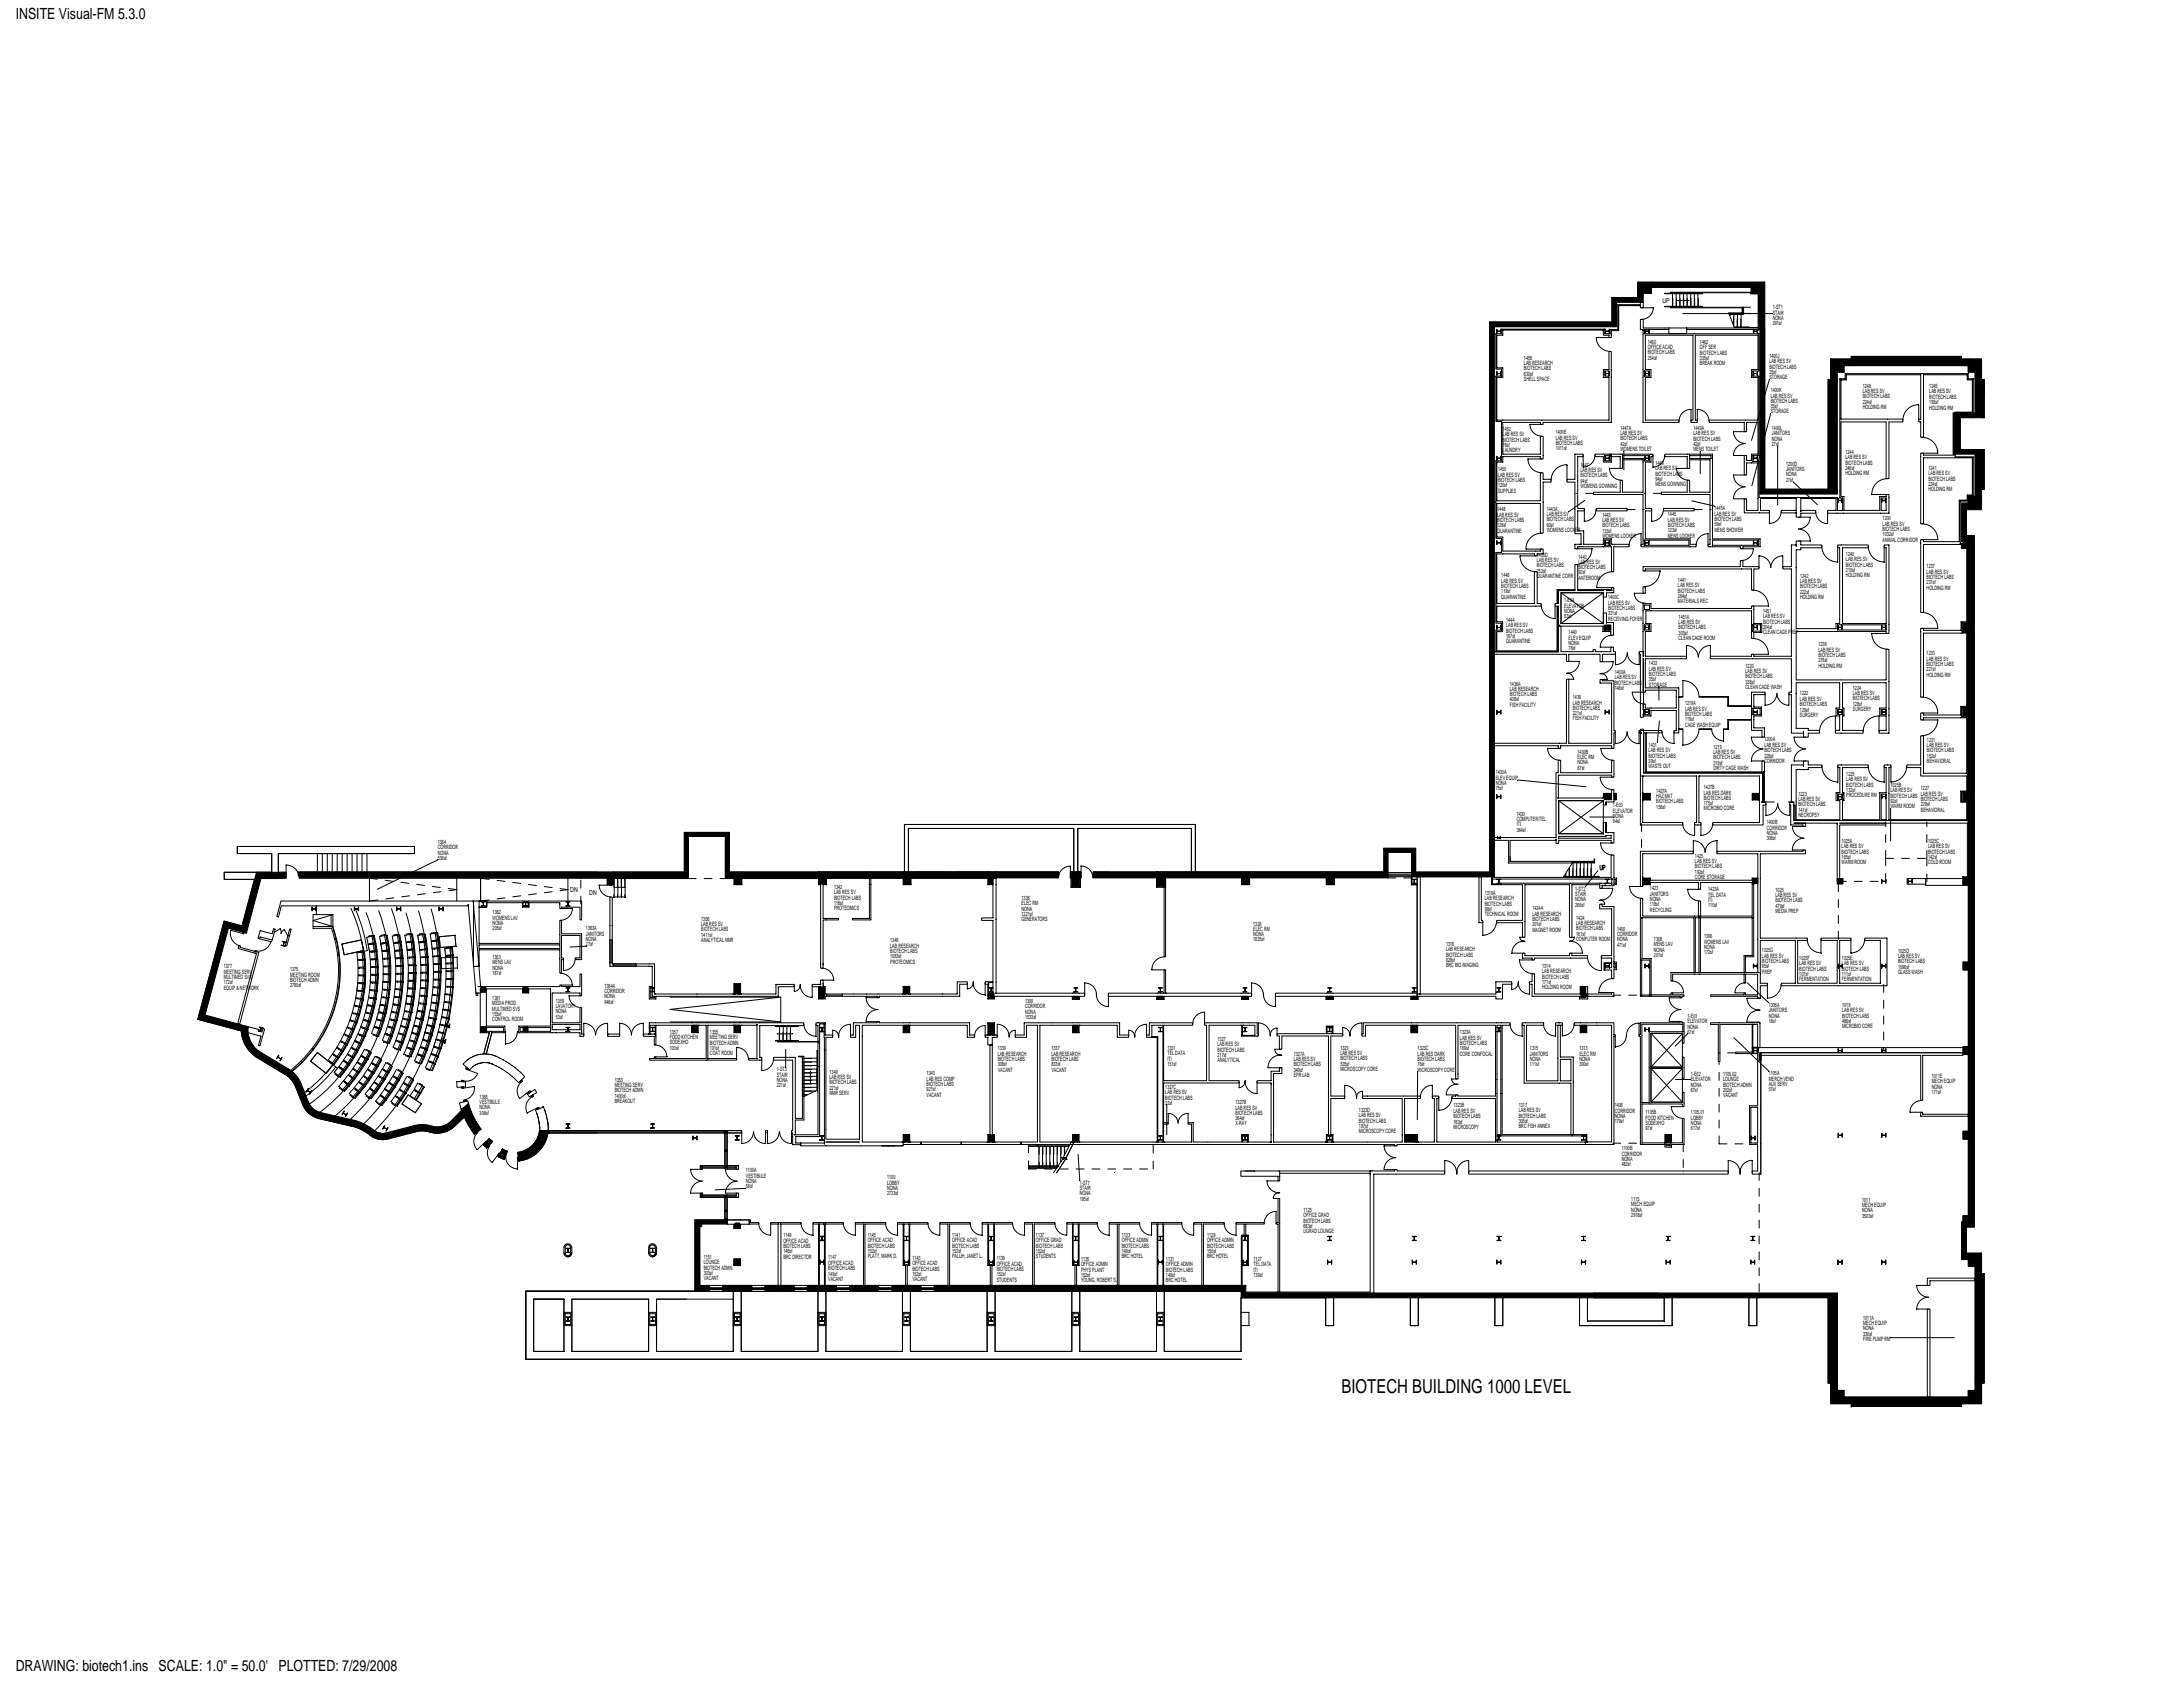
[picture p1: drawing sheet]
<svg xmlns="http://www.w3.org/2000/svg" width="279mm" height="216mm" viewBox="0 0 279 216" stroke-linecap="round" stroke-linejoin="round" font-family="sans-serif">
<defs><g id="words">
<text font-size="2.5" x="171.7" y="178.3">BIOTECH BUILDING 1000 LEVEL</text>
<g font-size="2">
<text x="2" y="2.4">INSITE Visual-FM 5.3.0</text>
<text x="2" y="213.9">DRAWING: biotech1.ins SCALE: 1.0&quot; = 50.0' PLOTTED: 7/29/2008</text>
</g>
<g font-size=".9">
<text x="212.8" y="38.7">UP</text>
<text x="73" y="114.2">DN</text>
<text x="75.4" y="114.5">DN</text>
</g>
<g font-size=".8">
<text x="226.9" y="39.6">1-ST1</text>
<text x="226.9" y="40.3">STAIR</text>
<text x="226.9" y="41">NONA</text>
<text x="226.9" y="41.6">291sf</text>
<text x="195.1" y="46.1">1456</text>
<text x="195.1" y="46.7">LAB RESEARCH</text>
<text x="195.1" y="47.4">BIOTECH LABS</text>
<text x="210.9" y="44">1460</text>
<text x="210.9" y="44.7">OFFICE ACAD</text>
<text x="210.9" y="45.3">BIOTECH LABS</text>
<text x="210.9" y="46">254sf</text>
<text x="217.6" y="44">1462</text>
<text x="217.6" y="44.7">OFF SER</text>
<text x="217.6" y="45.4">BIOTECH LABS</text>
<text x="217.6" y="46.1">335sf</text>
<text x="217.6" y="46.8">BREAK ROOM</text>
<text x="226.5" y="45.8">1400J</text>
<text x="226.5" y="46.5">LAB RES SV</text>
<text x="226.5" y="47.2">BIOTECH LABS</text>
<text x="226.5" y="47.9">25sf</text>
<text x="195.1" y="48.1">630sf</text>
<text x="195.1" y="48.8">SHELL SPACE</text>
<text x="226.5" y="48.6">STORAGE</text>
<text x="226.6" y="50.2">1400K</text>
<text x="226.6" y="50.9">LAB RES SV</text>
<text x="226.6" y="51.6">BIOTECH LABS</text>
<text x="226.6" y="52.2">35sf</text>
<text x="226.6" y="52.9">STORAGE</text>
<text x="238.4" y="49.6">1248</text>
<text x="238.4" y="50.3">LAB RES SV</text>
<text x="238.4" y="51">BIOTECH LABS</text>
<text x="238.4" y="51.7">224sf</text>
<text x="238.4" y="52.3">HOLDING RM</text>
<text x="246.9" y="49.7">1245</text>
<text x="246.9" y="50.4">LAB RES SV</text>
<text x="246.9" y="51">BIOTECH LABS</text>
<text x="246.9" y="51.7">195sf</text>
<text x="246.9" y="52.4">HOLDING RM</text>
<text x="192.3" y="55.2">1452</text>
<text x="192.3" y="55.9">LAB RES SV</text>
<text x="192.3" y="56.5">BIOTECH LABS</text>
<text x="192.3" y="57.2">76sf</text>
<text x="192.3" y="57.9">LAUNDRY</text>
<text x="199.1" y="55.6">1400E</text>
<text x="199.1" y="56.3">LAB RES SV</text>
<text x="199.1" y="56.9">BIOTECH LABS</text>
<text x="199.1" y="57.6">1011sf</text>
<text x="202.3" y="59.8">1447</text>
<text x="207.4" y="55">1447A</text>
<text x="207.4" y="55.6">LAB RES SV</text>
<text x="207.4" y="56.3">BIOTECH LABS</text>
<text x="207.4" y="57">42sf</text>
<text x="207.4" y="57.7">WOMENS TOILET</text>
<text x="211.9" y="59.5">1449</text>
<text x="216.7" y="55">1449A</text>
<text x="216.7" y="55.7">LAB RES SV</text>
<text x="216.7" y="56.4">BIOTECH LABS</text>
<text x="216.7" y="57.1">42sf</text>
<text x="216.7" y="57.8">MENS TOILET</text>
<text x="226.8" y="55">1400L</text>
<text x="226.8" y="55.7">JANITORS</text>
<text x="226.8" y="56.4">NONA</text>
<text x="226.8" y="57.1">27sf</text>
<text x="228.6" y="59.6">1200D</text>
<text x="236.2" y="58.1">1244</text>
<text x="236.2" y="58.8">LAB RES SV</text>
<text x="236.2" y="59.5">BIOTECH LABS</text>
<text x="191.6" y="65.4">1448</text>
<text x="191.7" y="60.3">1450</text>
<text x="191.7" y="61">LAB RES SV</text>
<text x="191.7" y="61.7">BIOTECH LABS</text>
<text x="191.7" y="62.4">120sf</text>
<text x="191.7" y="63.1">SUPPLIES</text>
<text x="198" y="65.4">1443A</text>
<text x="202.3" y="60.4">LAB RES SV</text>
<text x="202.3" y="61.1">BIOTECH LABS</text>
<text x="202.3" y="61.8">94sf</text>
<text x="202.3" y="62.5">WOMENS GOWNING</text>
<text x="211.9" y="60.2">LAB RES SV</text>
<text x="211.9" y="60.9">BIOTECH LABS</text>
<text x="211.9" y="61.5">94sf</text>
<text x="211.9" y="62.2">MENS GOWNING</text>
<text x="219.4" y="65.3">1445A</text>
<text x="219.4" y="66">LAB RES SV</text>
<text x="228.6" y="60.3">JANITORS</text>
<text x="228.6" y="61">NONA</text>
<text x="228.6" y="61.7">27sf</text>
<text x="236.2" y="60.1">246sf</text>
<text x="236.2" y="60.8">HOLDING RM</text>
<text x="246.8" y="60.2">1241</text>
<text x="246.8" y="60.8">LAB RES SV</text>
<text x="246.8" y="61.5">BIOTECH LABS</text>
<text x="246.8" y="62.2">224sf</text>
<text x="246.8" y="62.9">HOLDING RM</text>
<text x="191.6" y="66.1">LAB RES SV</text>
<text x="191.6" y="66.8">BIOTECH LABS</text>
<text x="191.6" y="67.5">126sf</text>
<text x="191.6" y="68.2">QUARANTINE</text>
<text x="196.7" y="71.2">1400D</text>
<text x="196.7" y="71.9">LAB RES SV</text>
<text x="198" y="66.1">LAB RES SV</text>
<text x="198" y="66.7">BIOTECH LABS</text>
<text x="198" y="67.4">60sf</text>
<text x="198" y="68.1">WOMENS LOCKER</text>
<text x="202" y="71.5">1442</text>
<text x="205.1" y="66.1">1443</text>
<text x="205.1" y="66.8">LAB RES SV</text>
<text x="205.1" y="67.5">BIOTECH LABS</text>
<text x="205.1" y="68.2">133sf</text>
<text x="205.1" y="68.9">WOMENS LOCKER</text>
<text x="213.5" y="66.1">1445</text>
<text x="213.5" y="66.8">LAB RES SV</text>
<text x="213.5" y="67.4">BIOTECH LABS</text>
<text x="213.5" y="68.1">123sf</text>
<text x="213.5" y="68.8">MENS LOCKER</text>
<text x="219.4" y="66.7">BIOTECH LABS</text>
<text x="219.4" y="67.4">59sf</text>
<text x="219.4" y="68.1">MENS SHOWER</text>
<text x="236.3" y="71.2">1240</text>
<text x="236.3" y="71.8">LAB RES SV</text>
<text x="241" y="66.6">1200</text>
<text x="241" y="67.3">LAB RES SV</text>
<text x="241" y="68">BIOTECH LABS</text>
<text x="241" y="68.6">1032sf</text>
<text x="241" y="69.3">ANIMAL CORRIDOR</text>
<text x="192.2" y="73.9">1446</text>
<text x="192.2" y="74.6">LAB RES SV</text>
<text x="192.2" y="75.3">BIOTECH LABS</text>
<text x="192.2" y="75.9">119sf</text>
<text x="192.2" y="76.6">QUARANTINE</text>
<text x="196.7" y="72.6">BIOTECH LABS</text>
<text x="196.7" y="73.3">252sf</text>
<text x="196.7" y="74">QUARANTINE CORR</text>
<text x="200.2" y="77.1">1-E04</text>
<text x="200.2" y="77.8">ELEVATOR</text>
<text x="202" y="72.2">LAB RES SV</text>
<text x="202" y="72.8">BIOTECH LABS</text>
<text x="202" y="73.5">92sf</text>
<text x="202" y="74.2">ANTEROOM</text>
<text x="205.8" y="76.7">1400C</text>
<text x="205.8" y="77.4">LAB RES SV</text>
<text x="214.8" y="74.5">1441</text>
<text x="214.8" y="75.2">LAB RES SV</text>
<text x="214.8" y="75.9">BIOTECH LABS</text>
<text x="214.8" y="76.5">264sf</text>
<text x="214.8" y="77.2">MATERIALS REC</text>
<text x="230.4" y="73.9">1242</text>
<text x="230.4" y="74.6">LAB RES SV</text>
<text x="230.4" y="75.3">BIOTECH LABS</text>
<text x="230.4" y="76">222sf</text>
<text x="230.4" y="76.6">HOLDING RM</text>
<text x="236.3" y="72.5">BIOTECH LABS</text>
<text x="236.3" y="73.2">210sf</text>
<text x="236.3" y="73.9">HOLDING RM</text>
<text x="246.6" y="72.7">1237</text>
<text x="246.6" y="73.4">LAB RES SV</text>
<text x="246.6" y="74.1">BIOTECH LABS</text>
<text x="246.6" y="74.8">231sf</text>
<text x="246.6" y="75.5">HOLDING RM</text>
<text x="192.8" y="79.6">1444</text>
<text x="192.8" y="80.3">LAB RES SV</text>
<text x="192.8" y="81">BIOTECH LABS</text>
<text x="192.8" y="81.6">167sf</text>
<text x="192.8" y="82.3">QUARANTINE</text>
<text x="200.2" y="78.4">NONA</text>
<text x="200.2" y="79.1">83sf</text>
<text x="200.8" y="81.2">1440</text>
<text x="200.8" y="81.9">ELEV EQUIP</text>
<text x="200.8" y="82.6">NONA</text>
<text x="200.8" y="83.2">78sf</text>
<text x="205.8" y="78.1">BIOTECH LABS</text>
<text x="205.8" y="78.8">331sf</text>
<text x="205.8" y="79.4">RECEIVING FOYER</text>
<text x="214.8" y="79.2">1451A</text>
<text x="214.8" y="79.9">LAB RES SV</text>
<text x="214.8" y="80.6">BIOTECH LABS</text>
<text x="214.8" y="81.2">303sf</text>
<text x="214.8" y="81.9">CLEAN CAGE ROOM</text>
<text x="225.7" y="78.5">1451</text>
<text x="225.7" y="79.1">LAB RES SV</text>
<text x="225.7" y="79.8">BIOTECH LABS</text>
<text x="225.7" y="80.5">204sf</text>
<text x="225.7" y="81.2">CLEAN CAGE PREP</text>
<text x="232.7" y="82.7">1236</text>
<text x="232.7" y="83.4">LAB RES SV</text>
<text x="246.6" y="83.9">1233</text>
<text x="193.3" y="87.7">1436A</text>
<text x="193.3" y="88.4">LAB RESEARCH</text>
<text x="193.3" y="89.1">BIOTECH LABS</text>
<text x="193.3" y="89.8">408sf</text>
<text x="201.3" y="89.5">1436</text>
<text x="206.7" y="86.3">1400A</text>
<text x="206.7" y="86.9">LAB RES SV</text>
<text x="206.7" y="87.6">BIOTECH LABS</text>
<text x="206.7" y="88.3">148sf</text>
<text x="211.1" y="85.2">1433</text>
<text x="211.1" y="85.9">LAB RES SV</text>
<text x="211.1" y="86.5">BIOTECH LABS</text>
<text x="211.1" y="87.2">35sf</text>
<text x="211.1" y="87.9">STORAGE</text>
<text x="223.4" y="85.5">1220</text>
<text x="223.4" y="86.1">LAB RES SV</text>
<text x="223.4" y="86.8">BIOTECH LABS</text>
<text x="223.4" y="87.5">336sf</text>
<text x="223.4" y="88.2">CLEAN CAGE WASH</text>
<text x="230.4" y="89">1222</text>
<text x="230.4" y="89.7">LAB RES SV</text>
<text x="232.7" y="84.1">BIOTECH LABS</text>
<text x="232.7" y="84.8">278sf</text>
<text x="232.7" y="85.5">HOLDING RM</text>
<text x="237.1" y="88.3">1224</text>
<text x="237.1" y="89">LAB RES SV</text>
<text x="237.1" y="89.6">BIOTECH LABS</text>
<text x="246.6" y="84.6">LAB RES SV</text>
<text x="246.6" y="85.2">BIOTECH LABS</text>
<text x="246.6" y="85.9">221sf</text>
<text x="246.6" y="86.6">HOLDING RM</text>
<text x="193.3" y="90.5">FISH FACILITY</text>
<text x="201.3" y="90.2">LAB RESEARCH</text>
<text x="201.3" y="90.8">BIOTECH LABS</text>
<text x="201.3" y="91.5">221sf</text>
<text x="201.3" y="92.2">FISH FACILITY</text>
<text x="211" y="95.6">1431</text>
<text x="215.7" y="90.3">1219A</text>
<text x="215.7" y="91">LAB RES SV</text>
<text x="215.7" y="91.6">BIOTECH LABS</text>
<text x="215.7" y="92.3">119sf</text>
<text x="215.7" y="93">CAGE WASH EQUIP</text>
<text x="219.3" y="95.8">1219</text>
<text x="225.8" y="94.9">1200A</text>
<text x="225.8" y="95.6">LAB RES SV</text>
<text x="230.4" y="90.4">BIOTECH LABS</text>
<text x="230.4" y="91.1">129sf</text>
<text x="230.4" y="91.7">SURGERY</text>
<text x="237.1" y="90.3">128sf</text>
<text x="237.1" y="91">SURGERY</text>
<text x="246.6" y="94.9">1231</text>
<text x="246.6" y="95.6">LAB RES SV</text>
<text x="191.4" y="99.1">1430A</text>
<text x="191.4" y="99.8">ELEV EQUIP</text>
<text x="191.4" y="100.5">NONA</text>
<text x="191.4" y="101.1">75sf</text>
<text x="201.9" y="96.5">1430B</text>
<text x="201.9" y="97.2">ELEC RM</text>
<text x="201.9" y="97.8">NONA</text>
<text x="201.9" y="98.5">87sf</text>
<text x="211" y="96.3">LAB RES SV</text>
<text x="211" y="97">BIOTECH LABS</text>
<text x="211" y="97.6">39sf</text>
<text x="211" y="98.3">WASTE OUT</text>
<text x="212" y="101.5">1427A</text>
<text x="218.1" y="101">1427B</text>
<text x="218.1" y="101.7">LAB RES DARK</text>
<text x="219.3" y="96.5">LAB RES SV</text>
<text x="219.3" y="97.2">BIOTECH LABS</text>
<text x="219.3" y="97.9">319sf</text>
<text x="219.3" y="98.6">DIRTY CAGE WASH</text>
<text x="225.8" y="96.2">BIOTECH LABS</text>
<text x="225.8" y="96.9">226sf</text>
<text x="225.8" y="97.6">CORRIDOR</text>
<text x="230.2" y="101.9">1223</text>
<text x="236.3" y="99.3">1225</text>
<text x="236.3" y="100">LAB RES SV</text>
<text x="236.3" y="100.7">BIOTECH LABS</text>
<text x="236.3" y="101.3">132sf</text>
<text x="242" y="100.7">1025B</text>
<text x="242" y="101.4">LAB RES SV</text>
<text x="245.8" y="101.2">1227</text>
<text x="245.8" y="101.8">LAB RES SV</text>
<text x="246.6" y="96.3">BIOTECH LABS</text>
<text x="246.6" y="97">152sf</text>
<text x="246.6" y="97.7">BEHAVIORAL</text>
<text x="56" y="108">1364</text>
<text x="194.1" y="104.4">1430</text>
<text x="194.1" y="105.1">COMPUTER/TEL</text>
<text x="194.1" y="105.7">ITI</text>
<text x="194.1" y="106.4">364sf</text>
<text x="206.4" y="103.3">1-E03</text>
<text x="206.4" y="104">ELEVATOR</text>
<text x="206.4" y="104.7">NONA</text>
<text x="206.4" y="105.4">94sf</text>
<text x="212" y="102.1">HAZ MAT</text>
<text x="212" y="102.8">BIOTECH LABS</text>
<text x="212" y="103.5">156sf</text>
<text x="218.1" y="102.4">BIOTECH LABS</text>
<text x="218.1" y="103">175sf</text>
<text x="218.1" y="103.7">MICROBIO CORE</text>
<text x="226.1" y="105.5">1400B</text>
<text x="226.1" y="106.2">CORRIDOR</text>
<text x="226.1" y="106.9">NONA</text>
<text x="226.1" y="107.5">306sf</text>
<text x="230.2" y="102.5">LAB RES SV</text>
<text x="230.2" y="103.2">BIOTECH LABS</text>
<text x="230.2" y="103.9">141sf</text>
<text x="230.2" y="104.6">NECROPSY</text>
<text x="235.7" y="107.9">1025A</text>
<text x="236.3" y="102">PROCEDURE RM</text>
<text x="242" y="102.1">BIOTECH LABS</text>
<text x="242" y="102.8">92sf</text>
<text x="242" y="103.5">WARM ROOM</text>
<text x="245.8" y="102.5">BIOTECH LABS</text>
<text x="245.8" y="103.2">228sf</text>
<text x="245.8" y="103.9">BEHAVIORAL</text>
<text x="246.8" y="107.9">1025C</text>
<text x="56" y="108.7">CORRIDOR</text>
<text x="56" y="109.4">NONA</text>
<text x="56" y="110">536sf</text>
<text x="106.7" y="113.8">1342</text>
<text x="201.6" y="114">1-ST2</text>
<text x="211.2" y="113.9">1423</text>
<text x="216.9" y="109.8">1425</text>
<text x="216.9" y="110.5">LAB RES SV</text>
<text x="216.9" y="111.1">BIOTECH LABS</text>
<text x="216.9" y="111.8">192sf</text>
<text x="216.9" y="112.5">CORE STORAGE</text>
<text x="235.7" y="108.5">LAB RES SV</text>
<text x="235.7" y="109.2">BIOTECH LABS</text>
<text x="235.7" y="109.9">165sf</text>
<text x="235.7" y="110.6">WARM ROOM</text>
<text x="246.8" y="108.6">LAB RES SV</text>
<text x="246.8" y="109.2">BIOTECH LABS</text>
<text x="246.8" y="109.9">142sf</text>
<text x="246.8" y="110.6">COLD ROOM</text>
<text x="63.1" y="117">1362</text>
<text x="63.1" y="117.7">WOMENS LAV</text>
<text x="63.1" y="118.4">NONA</text>
<text x="63.1" y="119.1">205sf</text>
<text x="75" y="119.1">1363A</text>
<text x="75" y="119.7">JANITORS</text>
<text x="89.7" y="117.8">1356</text>
<text x="89.7" y="118.5">LAB RES SV</text>
<text x="89.7" y="119.2">BIOTECH LABS</text>
<text x="89.7" y="119.9">1411sf</text>
<text x="106.7" y="114.4">LAB RES SV</text>
<text x="106.7" y="115.1">BIOTECH LABS</text>
<text x="106.7" y="115.8">116sf</text>
<text x="106.7" y="116.5">PROTEOMICS</text>
<text x="130.7" y="115.2">1336</text>
<text x="130.7" y="115.8">ELEC RM</text>
<text x="130.7" y="116.5">NONA</text>
<text x="130.7" y="117.2">1221sf</text>
<text x="130.7" y="117.9">GENERATORS</text>
<text x="160.4" y="118.4">1326</text>
<text x="160.4" y="119.1">ELEC RM</text>
<text x="160.4" y="119.8">NONA</text>
<text x="190" y="114.6">1316A</text>
<text x="190" y="115.2">LAB RESEARCH</text>
<text x="190" y="115.9">BIOTECH LABS</text>
<text x="190" y="116.6">99sf</text>
<text x="190" y="117.3">TECHNICAL ROOM</text>
<text x="196.1" y="116.5">1424A</text>
<text x="196.1" y="117.2">LAB RESEARCH</text>
<text x="196.1" y="117.9">BIOTECH LABS</text>
<text x="196.1" y="118.6">201sf</text>
<text x="196.1" y="119.2">MAGNET ROOM</text>
<text x="201.6" y="114.7">STAIR</text>
<text x="201.6" y="115.4">NONA</text>
<text x="201.6" y="116">266sf</text>
<text x="201.7" y="117.7">1424</text>
<text x="201.7" y="118.4">LAB RESEARCH</text>
<text x="201.7" y="119.1">BIOTECH LABS</text>
<text x="201.7" y="119.8">161sf</text>
<text x="207" y="119.1">1400</text>
<text x="207" y="119.8">CORRIDOR</text>
<text x="211.2" y="114.6">JANITORS</text>
<text x="211.2" y="115.3">NONA</text>
<text x="211.2" y="116">118sf</text>
<text x="211.2" y="116.7">RECYCLING</text>
<text x="218.6" y="114.1">1423A</text>
<text x="218.6" y="114.8">TEL DATA</text>
<text x="218.6" y="115.4">ITI</text>
<text x="218.6" y="116.1">110sf</text>
<text x="227.2" y="114.1">1025</text>
<text x="227.2" y="114.8">LAB RES SV</text>
<text x="227.2" y="115.5">BIOTECH LABS</text>
<text x="227.2" y="116.1">479sf</text>
<text x="227.2" y="116.8">MEDIA PREP</text>
<text x="28.6" y="123.9">1377</text>
<text x="28.6" y="124.6">MEETING SERV</text>
<text x="28.6" y="125.3">MULTIMED SVS</text>
<text x="28.6" y="126">172sf</text>
<text x="37.1" y="124.3">1375</text>
<text x="37.1" y="125">MEETING ROOM</text>
<text x="37.1" y="125.7">BIOTECH ADMN</text>
<text x="63" y="122.7">1363</text>
<text x="63" y="123.4">MENS LAV</text>
<text x="63" y="124.1">NONA</text>
<text x="63" y="124.8">187sf</text>
<text x="75" y="120.4">NONA</text>
<text x="75" y="121.1">27sf</text>
<text x="89.7" y="120.5">ANALYTICAL NMR</text>
<text x="113.9" y="120.6">1346</text>
<text x="113.9" y="121.3">LAB RESEARCH</text>
<text x="113.9" y="122">BIOTECH LABS</text>
<text x="113.9" y="122.7">1083sf</text>
<text x="113.9" y="123.3">PROTEOMICS</text>
<text x="160.4" y="120.5">1835sf</text>
<text x="185.1" y="121.1">1316</text>
<text x="185.1" y="121.8">LAB RESEARCH</text>
<text x="185.1" y="122.4">BIOTECH LABS</text>
<text x="185.1" y="123.1">628sf</text>
<text x="185.1" y="123.8">BRC BIO IMAGING</text>
<text x="197.4" y="123.9">1314</text>
<text x="197.4" y="124.6">LAB RESEARCH</text>
<text x="197.4" y="125.3">BIOTECH LABS</text>
<text x="197.4" y="125.9">171sf</text>
<text x="201.7" y="120.4">COMPUTER ROOM</text>
<text x="207" y="120.5">NONA</text>
<text x="207" y="121.2">471sf</text>
<text x="211.7" y="120.4">1308</text>
<text x="211.7" y="121.1">MENS LAV</text>
<text x="211.7" y="121.8">NONA</text>
<text x="211.7" y="122.4">201sf</text>
<text x="218.1" y="120.1">1306</text>
<text x="218.1" y="120.8">WOMENS LAV</text>
<text x="218.1" y="121.5">NONA</text>
<text x="218.1" y="122.1">172sf</text>
<text x="225.5" y="121.9">1025G</text>
<text x="225.5" y="122.6">LAB RES SV</text>
<text x="225.5" y="123.2">BIOTECH LABS</text>
<text x="225.5" y="123.9">95sf</text>
<text x="225.5" y="124.6">PREP</text>
<text x="230.3" y="122.9">1025F</text>
<text x="230.3" y="123.5">LAB RES SV</text>
<text x="230.3" y="124.2">BIOTECH LABS</text>
<text x="230.3" y="124.9">107sf</text>
<text x="230.3" y="125.6">FERMENTATION</text>
<text x="235.8" y="122.9">1025E</text>
<text x="235.8" y="123.5">LAB RES SV</text>
<text x="235.8" y="124.2">BIOTECH LABS</text>
<text x="235.8" y="124.9">111sf</text>
<text x="235.8" y="125.6">FERMENTATION</text>
<text x="242.9" y="121.9">1025D</text>
<text x="242.9" y="122.6">LAB RES SV</text>
<text x="242.9" y="123.3">BIOTECH LABS</text>
<text x="242.9" y="124">1096sf</text>
<text x="242.9" y="124.7">GLASS WASH</text>
<text x="28.6" y="126.6">EQUIP &amp; NETWORK</text>
<text x="37.1" y="126.4">2780sf</text>
<text x="63" y="128">1361</text>
<text x="63" y="128.7">MEDIA PROD</text>
<text x="63" y="129.3">MULTIMED SVS</text>
<text x="63" y="130">155sf</text>
<text x="63" y="130.7">CONTROL ROOM</text>
<text x="71.1" y="128.3">1359</text>
<text x="71.1" y="129">LAVATORY</text>
<text x="71.1" y="129.7">NONA</text>
<text x="71.1" y="130.4">53sf</text>
<text x="77.4" y="126.4">1364A</text>
<text x="77.4" y="127.1">CORRIDOR</text>
<text x="77.4" y="127.8">NONA</text>
<text x="77.4" y="128.5">946sf</text>
<text x="131.2" y="128.3">1300</text>
<text x="131.2" y="129">CORRIDOR</text>
<text x="131.2" y="129.7">NONA</text>
<text x="131.2" y="130.4">1533sf</text>
<text x="197.4" y="126.6">HOLDING ROOM</text>
<text x="216" y="130.3">1-E01</text>
<text x="216" y="131">ELEVATOR</text>
<text x="216" y="131.6">NONA</text>
<text x="226.4" y="128.9">1306A</text>
<text x="226.4" y="129.6">JANITORS</text>
<text x="226.4" y="130.2">NONA</text>
<text x="226.4" y="130.9">16sf</text>
<text x="235.8" y="128.9">1019</text>
<text x="235.8" y="129.6">LAB RES SV</text>
<text x="235.8" y="130.2">BIOTECH LABS</text>
<text x="235.8" y="130.9">486sf</text>
<text x="235.8" y="131.6">MICROBIO CORE</text>
<text x="85.7" y="132.3">1357</text>
<text x="85.7" y="133">FOOD KITCHEN</text>
<text x="85.7" y="133.6">SODEXHO</text>
<text x="85.7" y="134.3">103sf</text>
<text x="90.9" y="132.3">1355</text>
<text x="90.9" y="133">MEETING SERV</text>
<text x="90.9" y="133.7">BIOTECH ADMN</text>
<text x="90.9" y="134.4">101sf</text>
<text x="90.9" y="135.1">COAT ROOM</text>
<text x="99.4" y="137.1">1-ST3</text>
<text x="99.4" y="137.8">STAIR</text>
<text x="106.2" y="137.4">1349</text>
<text x="118.6" y="137.6">1343</text>
<text x="127.7" y="134.4">1339</text>
<text x="127.7" y="135.1">LAB RESEARCH</text>
<text x="127.7" y="135.8">BIOTECH LABS</text>
<text x="127.7" y="136.5">308sf</text>
<text x="127.7" y="137.1">VACANT</text>
<text x="134.6" y="134.4">1337</text>
<text x="134.6" y="135.1">LAB RESEARCH</text>
<text x="134.6" y="135.8">BIOTECH LABS</text>
<text x="134.6" y="136.4">833sf</text>
<text x="134.6" y="137.1">VACANT</text>
<text x="149.4" y="134.4">1331</text>
<text x="149.4" y="135.1">TEL DATA</text>
<text x="149.4" y="135.8">ITI</text>
<text x="149.4" y="136.4">151sf</text>
<text x="155.8" y="133.2">1327</text>
<text x="155.8" y="133.9">LAB RES SV</text>
<text x="155.8" y="134.6">BIOTECH LABS</text>
<text x="155.8" y="135.3">217sf</text>
<text x="155.8" y="135.9">ANALYTICAL</text>
<text x="165.6" y="135.1">1327A</text>
<text x="165.6" y="135.8">LAB RES SV</text>
<text x="165.6" y="136.5">BIOTECH LABS</text>
<text x="165.6" y="137.1">349sf</text>
<text x="165.6" y="137.8">EPR LAB</text>
<text x="171.6" y="134.4">1323</text>
<text x="171.6" y="135">LAB RES SV</text>
<text x="171.6" y="135.7">BIOTECH LABS</text>
<text x="171.6" y="136.4">535sf</text>
<text x="171.6" y="137.1">MICROSCOPY CORE</text>
<text x="181.4" y="134.4">1323C</text>
<text x="181.4" y="135.1">LAB RES DARK</text>
<text x="181.4" y="135.8">BIOTECH LABS</text>
<text x="181.4" y="136.5">76sf</text>
<text x="181.4" y="137.1">MICROSCOPY CORE</text>
<text x="186.9" y="132.4">1323A</text>
<text x="186.9" y="133.1">LAB RES SV</text>
<text x="186.9" y="133.7">BIOTECH LABS</text>
<text x="186.9" y="134.4">169sf</text>
<text x="186.9" y="135.1">CORE CONFOCAL</text>
<text x="195.8" y="134.4">1315</text>
<text x="195.8" y="135.1">JANITORS</text>
<text x="195.8" y="135.8">NONA</text>
<text x="195.8" y="136.5">111sf</text>
<text x="202.1" y="134.4">1313</text>
<text x="202.1" y="135.1">ELEC RM</text>
<text x="202.1" y="135.8">NONA</text>
<text x="202.1" y="136.4">300sf</text>
<text x="216" y="132.3">67sf</text>
<text x="216.4" y="137.7">1-E02</text>
<text x="220.5" y="137.7">1105.02</text>
<text x="226.4" y="137.6">1105A</text>
<text x="247.2" y="138">1011E</text>
<text x="61.4" y="140.6">1365</text>
<text x="61.4" y="141.3">VESTIBULE</text>
<text x="61.4" y="142">NONA</text>
<text x="61.4" y="142.7">308sf</text>
<text x="78.7" y="138.5">1353</text>
<text x="78.7" y="139.1">MEETING SERV</text>
<text x="78.7" y="139.8">BIOTECH ADMN</text>
<text x="78.7" y="140.5">1430sf</text>
<text x="78.7" y="141.2">BREAKOUT</text>
<text x="99.4" y="138.5">NONA</text>
<text x="99.4" y="139.2">221sf</text>
<text x="106.2" y="138.1">LAB RES SV</text>
<text x="106.2" y="138.8">BIOTECH LABS</text>
<text x="106.2" y="139.5">221sf</text>
<text x="106.2" y="140.1">NMR SERV</text>
<text x="118.6" y="138.3">LAB RES COMP</text>
<text x="118.6" y="139">BIOTECH LABS</text>
<text x="118.6" y="139.7">921sf</text>
<text x="118.6" y="140.3">VACANT</text>
<text x="149.1" y="139.4">1327C</text>
<text x="149.1" y="140">LAB RES SV</text>
<text x="149.1" y="140.7">BIOTECH LABS</text>
<text x="149.1" y="141.4">32sf</text>
<text x="158.1" y="141.3">1327B</text>
<text x="158.1" y="142">LAB RES SV</text>
<text x="158.1" y="142.7">BIOTECH LABS</text>
<text x="158.1" y="143.4">364sf</text>
<text x="173.9" y="142.3">1323D</text>
<text x="173.9" y="143">LAB RES SV</text>
<text x="173.9" y="143.7">BIOTECH LABS</text>
<text x="186" y="141.7">1323B</text>
<text x="186" y="142.4">LAB RES SV</text>
<text x="186" y="143.1">BIOTECH LABS</text>
<text x="186" y="143.8">163sf</text>
<text x="194.4" y="141.7">1317</text>
<text x="194.4" y="142.3">LAB RES SV</text>
<text x="194.4" y="143">BIOTECH LABS</text>
<text x="194.4" y="143.7">305sf</text>
<text x="206.7" y="141.7">1406</text>
<text x="206.7" y="142.4">CORRIDOR</text>
<text x="206.7" y="143.1">NONA</text>
<text x="206.7" y="143.7">179sf</text>
<text x="210.6" y="142.6">1105B</text>
<text x="210.6" y="143.3">FOOD KITCHEN</text>
<text x="210.6" y="144">SODEXHO</text>
<text x="216.4" y="138.4">ELEVATOR</text>
<text x="216.4" y="139.1">NONA</text>
<text x="216.4" y="139.8">67sf</text>
<text x="216.4" y="142.6">1105.01</text>
<text x="216.4" y="143.3">LOBBY</text>
<text x="216.4" y="144">NONA</text>
<text x="220.5" y="138.4">LOUNGE</text>
<text x="220.5" y="139.1">BIOTECH ADMN</text>
<text x="220.5" y="139.7">202sf</text>
<text x="220.5" y="140.4">VACANT</text>
<text x="226.4" y="138.3">MERCH VEND</text>
<text x="226.4" y="139">AUX SERV</text>
<text x="226.4" y="139.7">57sf</text>
<text x="247.2" y="138.7">MECH EQUIP</text>
<text x="247.2" y="139.3">NONA</text>
<text x="247.2" y="140">171sf</text>
<text x="158.1" y="144">X-RAY</text>
<text x="173.9" y="144.3">197sf</text>
<text x="173.9" y="145">MICROSCOPY CORE</text>
<text x="186" y="144.5">MICROSCOPY</text>
<text x="194.4" y="144.4">BRC FISH ANNEX</text>
<text x="207.6" y="147.2">1100B</text>
<text x="207.6" y="147.9">CORRIDOR</text>
<text x="207.6" y="148.6">NONA</text>
<text x="207.6" y="149.2">482sf</text>
<text x="210.6" y="144.7">97sf</text>
<text x="216.4" y="144.6">617sf</text>
<text x="95.5" y="150">1100A</text>
<text x="95.5" y="150.7">VESTIBULE</text>
<text x="95.5" y="151.4">NONA</text>
<text x="95.5" y="152.1">58sf</text>
<text x="113.5" y="150.9">1100</text>
<text x="113.5" y="151.6">LOBBY</text>
<text x="113.5" y="152.3">NONA</text>
<text x="113.5" y="153">2733sf</text>
<text x="138.2" y="151.6">1-ST7</text>
<text x="138.2" y="152.3">STAIR</text>
<text x="138.2" y="153">NONA</text>
<text x="138.2" y="153.7">195sf</text>
<text x="166.8" y="155.1">1125</text>
<text x="166.8" y="155.8">OFFICE GRAD</text>
<text x="208.8" y="153.7">1115</text>
<text x="208.8" y="154.4">MECH EQUIP</text>
<text x="208.8" y="155.1">NONA</text>
<text x="208.8" y="155.8">2918sf</text>
<text x="238.3" y="153.8">1011</text>
<text x="238.3" y="154.5">MECH EQUIP</text>
<text x="238.3" y="155.2">NONA</text>
<text x="238.3" y="155.8">3503sf</text>
<text x="90.1" y="161.1">1151</text>
<text x="90.1" y="161.8">LOUNGE</text>
<text x="100.3" y="158.3">1149</text>
<text x="100.3" y="159">OFFICE ACAD</text>
<text x="100.3" y="159.7">BIOTECH LABS</text>
<text x="100.3" y="160.4">146sf</text>
<text x="100.3" y="161.1">BRC DIRECTOR</text>
<text x="106" y="161.2">1147</text>
<text x="106" y="161.9">OFFICE ACAD</text>
<text x="111.1" y="158.3">1145</text>
<text x="111.1" y="159">OFFICE ACAD</text>
<text x="111.1" y="159.7">BIOTECH LABS</text>
<text x="111.1" y="160.3">152sf</text>
<text x="111.1" y="161">PLATT, MARK D.</text>
<text x="116.8" y="161.3">1143</text>
<text x="116.8" y="161.9">OFFICE ACAD</text>
<text x="121.9" y="158.3">1141</text>
<text x="121.9" y="159">OFFICE ACAD</text>
<text x="121.9" y="159.7">BIOTECH LABS</text>
<text x="121.9" y="160.3">152sf</text>
<text x="121.9" y="161">PALUH, JANET L.</text>
<text x="127.6" y="161.3">1139</text>
<text x="127.6" y="162">OFFICE ACAD</text>
<text x="132.6" y="158.3">1137</text>
<text x="132.6" y="159">OFFICE GRAD</text>
<text x="132.6" y="159.7">BIOTECH LABS</text>
<text x="132.6" y="160.3">152sf</text>
<text x="132.6" y="161">STUDENTS</text>
<text x="138.4" y="161.4">1135</text>
<text x="143.6" y="158.3">1133</text>
<text x="143.6" y="159">OFFICE ADMIN</text>
<text x="143.6" y="159.7">BIOTECH LABS</text>
<text x="143.6" y="160.4">149sf</text>
<text x="143.6" y="161">BRC HOTEL</text>
<text x="149.2" y="161.4">1131</text>
<text x="154.5" y="158.3">1129</text>
<text x="154.5" y="159">OFFICE ADMIN</text>
<text x="154.5" y="159.7">BIOTECH LABS</text>
<text x="154.5" y="160.4">150sf</text>
<text x="154.5" y="161">BRC HOTEL</text>
<text x="160.4" y="161.4">1127</text>
<text x="166.8" y="156.5">BIOTECH LABS</text>
<text x="166.8" y="157.2">683sf</text>
<text x="166.8" y="157.8">UGRAD LOUNGE</text>
<text x="90.1" y="162.5">BIOTECH ADMN</text>
<text x="90.1" y="163.2">303sf</text>
<text x="90.1" y="163.9">VACANT</text>
<text x="106" y="162.6">BIOTECH LABS</text>
<text x="106" y="163.2">149sf</text>
<text x="106" y="163.9">VACANT</text>
<text x="116.8" y="162.6">BIOTECH LABS</text>
<text x="116.8" y="163.3">152sf</text>
<text x="116.8" y="164">VACANT</text>
<text x="127.6" y="162.7">BIOTECH LABS</text>
<text x="127.6" y="163.4">152sf</text>
<text x="127.6" y="164">STUDENTS</text>
<text x="138.4" y="162">OFFICE ADMIN</text>
<text x="138.4" y="162.7">PHYS PLANT</text>
<text x="138.4" y="163.4">152sf</text>
<text x="138.4" y="164.1">YOUNG, ROBERT S.</text>
<text x="149.2" y="162.1">OFFICE ADMIN</text>
<text x="149.2" y="162.7">BIOTECH LABS</text>
<text x="149.2" y="163.4">149sf</text>
<text x="149.2" y="164.1">BRC HOTEL</text>
<text x="160.4" y="162.1">TEL DATA</text>
<text x="160.4" y="162.7">ITI</text>
<text x="160.4" y="163.4">139sf</text>
<text x="238.5" y="168.9">1011A</text>
<text x="238.5" y="169.6">MECH EQUIP</text>
<text x="238.5" y="170.2">NONA</text>
<text x="238.5" y="170.9">330sf</text>
<text x="238.5" y="171.6">FIRE PUMP RM</text>
</g>
</g></defs>
<g fill="none" stroke="#000" stroke-width=".13">
<path d="M210.2 38.7h-3.3v3.1h-15.7v70.4h-13.6v-3.1h3.1v3.1M213.1 39.2l4.8 .1zM213.1 37.5l4.8 .1zM214.1 37.6v1.6M214.5 37.6v1.6M214.7 38.5h1.5M215 37.6v1.6M215.5 37.6v1.6M215.9 37.6v1.6M216.4 37.6v1.6M216.9 37.6v1.6M217.3 37.6v1.6"/>
<path d="M224.1 37.4h-10.3l10.2 .1v.1h1v4.3h-3M225.3 37.5v25.7h9.9M221.3 40h1.7v-.6l-9.2-.1h9.2v.8h-1.7M221.3 40.2h1.8l.1-.9v.9h-1.8M221.4 40.2v.2M221.9 40.2v1.5M222 41.8l1.8 .1M222.4 40.2v1.6M222.8 40.2v1.6M235.2 47.6h.8v-.8h15.9v.8h.9M253.6 46h-2.6v-.4h-14.1v.4h-2.6v2.6h-.3v14h-8.1v-26.5h-16.3v2h-3.3v3.1h-15.7v70.4h-9.4v-3h-4.1v3h-29.1v2M253.6 48.6h.4v4.9"/>
<path d="M254 57.5v5.1h-.4M199.8 75.9h5.4v3.9h-5.4zM199.8 75.9l5.4 3.9M205.2 75.9l-5.4 3.9M251.1 64.4v4.8h.1v.8h.7v9.8h-.7v1h.7v9.8h-.7v1h.7v9.9h-.7v1h.7v9.8h-.7v1h.7v9.8h-.7v1h.7v9.8h-.7v1.1h.7v9.8M251.2 79.8h.7v1h-.7zM251.7 65.2v3.3M252.7 68.5v88.6M252.8 63.5h-.9v.9M205.3 80h.8v.6h-.8zM210 93.5h.4v5.4h15.2v3.7h1.5M251.2 90.6h.7v1h-.7z"/>
<path d="M36.1 111.6h-.5v-2.4h17.4v-.9h-22.6v.9h4.4v2.4h-6.1v.9h3.9l-1.6 6-2.3-.6-1.6 5.9M38.2 112.1v-.5h49.4v-5.1h5.7v5.1h42.1v.6M47.3 112.4v2.9M58.5 112.4v2.9M61.5 112.4v2.9M72.7 112.4v2.9M77.8 112.4h.6v.7h-.6zM78.6 113.6h1.5M78.6 112.5v2.3M79.1 112.5v2.3M79.5 112.5v2.3M80 112.5v2.3"/>
<path d="M88.1 112.2v-5.2h4.7v5.2M94 112.4h.8v.7h-.8zM104.9 112.4h.8v.7h-.8zM115.7 112.4h.8v.7h-.8zM115.8 111.6v-6.1h37.2v6.1M116.3 111.6v-5.6h21.1v5.6M126.5 112.4h.6v.7h-.6zM137.1 111.6h1.2v2h-1.2zM137.1 112.2h1.2M137.3 112.3h.8v1.1h-.8zM137.3 112.2v1.2h.8v-1.2M137.9 111.6v-5.6h14.6v5.6"/>
<path d="M140 112.2v-.6h1.9v.6M141.9 111.7h6.1M141.9 112h6.1M141.9 111.9h6.1M141.9 111.8h6.1M148.2 112.3h.8v1.1h-.8zM148.2 112.2v1.2h.8v-1.2M149.2 112.2v1.4M158.9 112.4h1v.8h-1zM169.8 112.4h1v.8h-1zM177.6 111.7h3.1M177.6 112h3.1"/>
<path d="M177.6 112.1h3.1M181.4 112.2v14.9M190.9 112.2v1M199.5 102.5h5.7v4.2h-5.7zM199.5 102.5l5.7 4.2M200.1 112.2h4.5M200.2 112.2h4.4v.1M200.4 111.8v.4M200.9 111.1v1.1M201.3 110.4h2.8M201.3 110.4h2.7l.1-.5v.5M201.3 110.4v1.8"/>
<path d="M201.4 110.2l2.5 .1-2.6 .1M201.8 110.3v.1M201.8 110.4v1.8M202.3 110.3v.1M202.3 110.4v1.8M202.7 110.3v.1M202.7 110.4v1.8M203.2 110.3v.1M203.2 110.4v1.8M203.7 110.3v.1M203.7 110.4v1.8M203.9 112.2h.1"/>
<path d="M204.1 110.4h.1M205.2 102.5l-5.7 4.2M205.3 101.6h.9v.7h-.9zM206.6 101.5h.3v.9h-.3zM210.2 101.6h.9v.7h-.9zM210.2 112.5h.9v.6h-.9zM224.3 101.6h.9v.7h-.9zM224.3 112.5h.7v.6h-.7zM228.9 102.6h.7v2.4h22.3M235.1 112.4h.8v.7h-.8zM246.5 113v.3M251.2 101.5h.7v.9h-.7z"/>
<path d="M251.2 112.3h.7v1h-.7zM27.1 123.8h.1M27.1 123.8l-1.8 6.7 5.6 1.4M30.9 131.9a4.4 4.4 0 0 0 1.8 3.3M32.7 135.2l3.7 2.3M36.4 137.5a3.1 3.1 0 0 1 1.4 1.5l1 2.4M59.1 139.1v.1M59.3 139.1v.1M61.5 131.4h.7v.7h-.7zM61.5 126.3h.7v.7h-.7zM62.6 132.3l-.7 2.5M62.9 132.3l-.7 2.6"/>
<path d="M62.9 132.2h.1M66.6 138.4v.1M66.7 138.2l.1 .1M67 131.4h.6v.7h-.6zM67 126.3h.6v.7h-.6zM67.7 139.8v.1M67.9 139.6v.1M78.1 120.4v3M78.4 120.4v3h2.9M78.4 123.7h2.9M88.6 131.2h.6v.9h-.6zM94 125.9h.7v1.3h-.7z"/>
<path d="M94 131.2h.7v.9h-.7zM99.3 131.3h2.9M99.3 133.2h2.9M99.4 132.3h2.1M99.5 131.3h2M99.5 133.3h5.2M99.8 131.4v1.8M99.8 133.2v.1M100.2 131.4v1.8M100.2 133.2v.1M100.7 131.4v1.8M100.7 133.2v.1"/>
<path d="M101.2 131.4v1.8M101.2 133.2v.1M102.7 135.3v5.1M102.9 135.8v4.5M102.9 135.2l-.7 .1M102.9 138.7h1.7M102.9 139.1h1.7M102.9 139.6h1.4M102.9 135.9h1.7M102.9 136.4h1.7M102.9 136.8h1.7M102.9 137.3h1.7"/>
<path d="M102.9 137.8h1.7M102.9 138.2h1.7M102.9 135.4h1.7M103.7 137.1v1.5M104.6 139.5v-5v5M104.6 136.4h.1M104.9 126.3h.6v1.4h-.6zM112.5 127.6v.1M112.5 130.7v.1M115.7 126.3h.6v.9h-.6zM115.7 131.2h.6v.9h-.6zM126.5 127.1h.7v.7h-.7z"/>
<path d="M126.5 131h.7v1.4h-.7zM137.3 127.5h.8v.3h-.8zM137.4 131.2h.6v.9h-.6zM148.1 127.5h.8v.3h-.8zM158.9 127.5h.8v.3h-.8zM169.8 127.5h.8v.3h-.8zM180.6 131.2h.8v.9h-.8zM180.6 127.5h.8v.3h-.8zM202.4 131.2h.6v.9h-.6zM202.4 126.3h.6v1.4h-.6zM211.3 132.2h4v4.4h-4zM211.3 136.7h4v4.4h-4z"/>
<path d="M211.3 132.2l4 4.4M211.3 136.7l4 4.4M215.3 132.2l-4 4.4M215.3 136.7l-4 4.4M225.4 134.7v15.6M251.2 123.1h.7v1h-.7zM251.2 133.9h.7v1h-.7zM38.7 141.2a3 3 0 0 0 2.2 2M40.8 143.2l4.2 .9M44.8 144.1l1.3 .4 1.2 .7M47.3 145.2l.2 .2M47.5 145.3a2.42 2.42 0 0 0 2.2 .4"/>
<path d="M53.1 144.8l.9-.1 1 .2M53.3 144.8l-3.6 1M58.2 144.1a3.2 3.2 0 0 1-3.3 .7M59.4 140.9v.1M59.4 142.9l-1.3 1.3M59.6 140.8v.1M60.8 145.1l-.1 .1M60.8 144.9l.1 .1M61 144.8l.1 .1M61.4 144.5l-.6 .5M61.6 144.5l-.1 .1M61.8 146.5l.5 .4"/>
<path d="M62 146.3l.4 .5M62 146.4l-.2 .1M62 146.3l.1 .1M62.2 146.1l.1 .1M62.4 146.7l.1 .1M62.4 146.8l-.1 .1M62.5 145.8l.4 .4M62.5 146.5l.1 .1M62.6 145.9l-.6 .6M62.6 145.7l.4 .4M62.6 145.7l-.1 .1M62.9 146.2l-.6 .5"/>
<path d="M63 146.1l-.1 .1M63.7 148l.8 .4M63.8 147.9l-.1 .1M63.8 147.8h.1M64.2 147.2l.6 .2M64.3 147l.6 .3M64.3 147.2l-.4 .7M64.3 147.1l-.1 .1M64.6 148.1h.1M64.6 148.2v.2M64.6 147.9h.1M64.8 147.5l-.3 .7"/>
<path d="M64.9 147.3v.2M66.4 148.3l.1 .1M66.4 147.6l.1 .8M66.4 148.1h.1M66.4 148.4v.2M68.7 141.9l.1 .1M69 143.7a3.1 3.1 0 0 1-2.7 3.8M69 141.8v.1M69.6 141.6h-.2M70.1 143.4a4.2 4.2 0 0 1-3.7 5.1M70.1 145h24.8M70.2 144.7h24.7"/>
<path d="M72.3 159.7a.35 .35 0 0 1 .4-.4 .35 .35 0 0 1 .3 .4M72.3 159.7v.7M73 159.7v.7M73.2 159.7a.5 .5 0 0 0-.5-.5 .5 .5 0 0 0-.5 .5v.7M73.2 159.7v.7M83.9 159.7a.35 .35 0 0 0-.4-.4 .35 .35 0 0 0-.3 .4v.7M83.9 159.7v.7M89.6 156.7h.2v.3h-.2zM89.6 157v7.5M89.9 152.8v.2h4.4M92.8 144.7h.3v.3h-.3zM92.8 145v4.1"/>
<path d="M92.8 153.2v2.9M92.8 149.2h-3.1v.4M93.1 145v4.1M93.1 153.2v2.9M93.1 149.2h1.4v.4M93.9 156.7h.9v.5h-.9zM94.3 149.5h-4.4v.1M94.5 152.7v.5h-4.8v-.4M95.9 156.4v-.1h.2v-.2h-7.2v9.1M102.9 140.1h.4M112.9 146.6h2.6M115.7 145.3h.6v.8h-.6z"/>
<path d="M117.8 146.2h.1v.3h-.1zM123 146.2h.1v.3h-.1zM126.5 145.3h.7v.8h-.7zM130.6 146.2h.1v.3h-.1zM132.8 146.5v.1M132.9 146.5h4.4M133 146.7v2.5M133 149.3v.1M133.1 146.2h4.1M133.4 146.7v2.5M133.4 149.3v.1M133.9 146.7v2.5"/>
<path d="M133.9 149.3v.1M134.4 146.7v2.5M134.4 149.3v.1M134.8 146.7v2.5M134.8 149.3v.1M135.3 146.7v2.5M135.3 149.3v.1M135.3 149.4h-3.7v.1h3.6M135.4 149.2h-3.8l3.8 .1M135.8 146.7v2M136.2 146.7v1.1M136.3 148.2l.2 .2"/>
<path d="M136.5 148.4h-.1l-1.2 1.7M136.8 146.6h-5.2l5.2 .1M137.1 146.2l-1 2h-.2l.3 .2h-.2l-1.1 1.7M137.4 145.3h.6v.8h-.6zM137.5 146.1l-1.1 2.1h-.1M159.3 149.9h1.3M179.8 145.3h1.5v.8h-1.5zM180.6 146.5h.9M191.4 146.5h.9M202.2 146.5h.9M213.2 145.3h.7v.9h-.7zM251.2 144.8h.7v1h-.7z"/>
<path d="M251.7 157.1v3.3M251.8 144.8h-.6v1h.7v9.8h-.7v.8h-.1v4.8M68.3 166.3h3.9v6.7h-3.9zM72.2 160.3a.5 .5 0 0 0 .5 .5 .5 .5 0 0 0 .5-.5l-.1 .3-.2 .2h-.2M72.2 169.7h1M72.2 168h1M72.3 160.3a.35 .35 0 0 0 .4 .4 .35 .35 0 0 0 .3-.4M72.3 168.1h.7v1.4h-.7zM73.2 166.3h9.8v6.7h-9.8zM83 160.3a.5 .5 0 0 0 .5 .5 .5 .5 0 0 0 .5-.5l-.1 .3-.1 .2h-.3M83 160.4v-.7a.5 .5 0 0 1 .5-.5 .5 .5 0 0 1 .5 .5v.7M83 169.7h1"/>
<path d="M83 168h1M83.2 160.3a.35 .35 0 0 0 .3 .4 .35 .35 0 0 0 .4-.4M83.2 168.1h.7v1.4h-.7zM89.6 164.6h1.2M90.7 164.9h.1M90.7 164.5h.1M90.8 164.5v.4M90.8 164.8h.1M90.8 165h.1M90.8 165h1.7M90.8 164.9h1.7M90.8 164.8v.2"/>
<path d="M90.8 164.9h1.6M90.8 164.9h.1M90.9 164.8v.2M90.9 164.9v.1M92.4 164.9v.1M92.4 164.8v.2M92.4 164.9h.1M92.4 164.8h.1M92.5 164.8h.1M92.5 165h.1M92.5 164.8h-1.7M92.5 164.8v.2"/>
<path d="M92.5 164.5h3.7M92.6 164.5l-.1 .4M93.9 169.7h1M93.9 165.2v7.8h-9.9v-6.7h3.8M93.9 168h1M93.9 161.1h.9v.8h-.9zM94 168.1h.7v1.4h-.7zM94.9 165.2v7.8h9.8v-7.8M96.2 164.5v.5M96.2 164.8h.1M96.2 165h.1M96.2 164.9h1.7"/>
<path d="M96.2 165h1.7M96.2 164.8v.2M96.3 164.9h1.6M96.3 164.9h.1M96.3 164.8v.2M96.3 164.9v.1M97.9 164.8v.2M97.9 164.9v.1h-1.7M97.9 164.8h.1M97.9 165h.1M97.9 164.8h-1.7M97.9 164.5h3.7"/>
<path d="M98 164.5l-.1 .4M101.6 164.5h.1M101.6 164.5v.4M101.6 164.8h.1M101.6 165h.1M101.6 164.8v.2M101.6 165h1.7M101.6 164.9h1.7M101.7 164.8v.2M103.3 164.9v.1M103.3 164.9h-1.6v.1M103.3 164.8v.2"/>
<path d="M103.3 165h.1M103.3 164.8h.1M103.3 164.8h-1.7M103.3 164.5h3.8M103.4 164.5v.4M104.7 169.7h1M104.7 168h1M104.8 168.1h.7v1.4h-.7zM105.7 165.2v7.8h9.8v-7.8M107 164.5v.4M107 164.8h.1M107.1 164.8h.1"/>
<path d="M107.1 165h.1M107.1 165h1.6M107.1 165h-.1M107.1 164.8v.2M107.1 164.9h1.6M107.1 164.9v.1M108.7 164.8v.2M108.7 164.9v.1M108.8 164.8h.1M108.8 165h.1M108.7 164.8h.1M108.7 165h.1"/>
<path d="M108.7 164.8h-1.6M108.8 164.8h-.1M108.8 164.5h3.7M108.8 164.9h.1M108.8 164.5v.4M112.4 164.5h.1M112.5 164.8h.1M112.5 165h.1M112.5 164.8v.2M112.5 165h1.7M114.1 164.9v.1M114.1 164.9h-1.6"/>
<path d="M114.1 164.8v.2M114.2 164.8h.1M114.2 165h.1M114.2 164.5h3.7M114.2 164.8v.2M114.2 165l-1.7-.1 1.7 .1M114.2 164.8h-1.7M114.2 164.5v.4M115.5 169.7h1M115.5 168h1M115.7 168.1h.7v1.4h-.7zM116.5 165.2v7.8h9.8v-7.8"/>
<path d="M117.9 164.5v.4M117.9 164.8h.1M117.9 165h.1M117.9 165h1.6M117.9 164.8v.2M117.9 164.9h1.6M118 164.9v.1M119.5 165h-1.6M119.5 164.8h-1.6M119.6 165.3l-52.3-.1v8.8h91.5M119.6 165.2h39.2M119.6 164.5h39.8"/>
<path d="M121.4 164.5h-1.8v.4M126.3 169.7h1.1M126.3 168h1.1M126.5 168.1h.7v1.4h-.7zM127.4 165.2v7.8h9.8v-7.8M137.2 169.7h1M137.2 168h1M137.3 168.1h.7v1.4h-.7zM138.2 165.2v7.8h9.8v-7.8M148 169.7h1M148 168h1M148.2 168.1h.7v1.4h-.7z"/>
<path d="M149 165.2v7.8h9.8v-6.9h10.9v3.6h1v-3.6M158.8 168h1.1v1.7h-1.1M175.8 165.5h59.4v12.4h.8v.9h15.9v-.9h.9M180.5 166.1v3.6h1v-3.6M191.3 166.1v3.6h1v-3.6M202.2 166.1v3.6h11.8v-3.6M203.2 166.1v3h9.8v-3M204 165.5v.6h9M204 165.8h8.2M204 165.6h8.2M212.2 165.5v.6M223.8 166.1v3.6h1.1v-3.6"/>
<path d="M251.9 161.2v.9h.9M253.6 163h.4v14h-.4v2.6h-2.6v.4h-14.1v-.4h-2.6v-2.6h-.3v-10.9"/>
</g>
<g fill="#000">
<path d="M251.3 79.8h.6v1h-.6zM205.3 80h.8v.6h-.8zM251.3 90.6h.6v1h-.6zM77.8 112.4h.6v.7h-.6zM94 112.4h.8v.7h-.8zM104.9 112.4h.8v.7h-.8zM115.7 112.4h.8v.7h-.8zM126.5 112.4h.6v.7h-.6zM137.3 112.3h.8v1.1h-.8zM148.2 112.3h.8v1.1h-.8zM158.9 112.4h1v.8h-1zM169.8 112.4h1v.8h-1z"/>
<path d="M205.3 101.7h.9v.6h-.9zM206.6 101.6h.3v.8h-.3zM210.3 101.7h.8v.6h-.8zM210.3 112.5h.8v.6h-.8zM224.4 101.7h.8v.6h-.8zM224.4 112.5h.6v.6h-.6zM235.2 112.5h.7v.6h-.7zM251.3 101.5h.6v.9h-.6zM251.3 112.3h.6v1h-.6zM61.6 131.4h.6v.7h-.6zM61.6 126.4h.6v.6h-.6zM67 131.4h.6v.7h-.6z"/>
<path d="M67 126.4h.6v.6h-.6zM88.6 131.2h.6v.9h-.6zM94 126h.7v1.2h-.7zM94 131.2h.7v.9h-.7zM104.9 126.4h.6v1.3h-.6zM115.7 126.4h.6v.8h-.6zM115.7 131.2h.6v.9h-.6zM126.5 127.1h.7v.7h-.7zM126.6 131h.6v1.4h-.6zM137.3 127.5h.8v.3h-.8zM137.4 131.2h.6v.9h-.6zM148.1 127.5h.8v.3h-.8z"/>
<path d="M159 127.5h.7v.3h-.7zM169.8 127.5h.8v.3h-.8zM180.6 131.2h.8v.9h-.8zM180.6 127.5h.8v.3h-.8zM202.4 131.2h.6v.9h-.6zM202.4 126.4h.6v1.3h-.6zM251.3 123.1h.6v1h-.6zM251.3 134h.6v.9h-.6zM89.6 156.7h.2v.3h-.2zM94 156.7h.8v.5h-.8zM115.7 145.3h.6v.8h-.6zM126.6 145.3h.6v.8h-.6z"/>
<path d="M137.4 145.3h.6v.8h-.6zM179.8 145.3h1.5v.8h-1.5zM213.2 145.3h.7v.9h-.7zM251.3 144.8h.6v1h-.6zM90.8 164.9v.1zM92.4 164.9v.1zM92.5 164.9v.1zM94 161.1h.8v.8h-.8zM97.8 164.9l.1 .1zM97.9 164.9v.1zM103.3 164.9v.1zM112.5 164.9v.1z"/>
<path d="M117.9 164.9v.1zM118 164.9v.1z"/>
</g>
<g fill="none" stroke="#000" stroke-width=".13" stroke-dasharray="1 1 1 1 1 1 1 1">
<path d="M214.1 39.2v-1.6M214.6 39.2v-1.6M215 39.2v-1.6M215.5 39.2v-1.6M216 39.2v-1.6M216.4 39.2v-1.6M216.9 39.2v-1.6M217.4 39.2v-1.6M223 39.3h2M221.4 40.3v-.1M221.9 41.6v-1.4M222.3 41.8v-1.6"/>
<path d="M222.8 41.8v-1.6M223 40.1h2M47.3 112.4l11.2 1.5M58.5 113.9l-11.2 1.4M72.7 113.9l-11.2-1.5M72.7 113.9l-11.2 1.4M78.6 112.5v2.3M79 112.5v2.3M79.5 112.5v2.3M80 112.5v2.3M193.3 109.6v.6M200.4 112.2v-.4"/>
<path d="M200.8 112.2v-.8M200.8 111.2v-.1M201.3 112.2v-1.8M201.3 110.4v-.1M201.8 112.2v-1.8M201.8 110.4v-.1M202.2 112.2v-1.8M202.2 110.4v-.1M202.7 112.2v-1.8M202.7 110.4v-.1M203.2 112.2v-1.8M203.2 110.4v-.1"/>
<path d="M203.6 112.2v-1.8M203.6 110.4v-.1M99.7 133.2v-1.8M99.7 133.2v.1M100.2 133.2v-1.8M100.2 133.2v.1M100.7 133.2v-1.8M100.7 133.2v.1M101.1 133.2v-1.8M101.1 133.2v.1M102.9 135.9h1.7M102.9 136.4h1.7"/>
<path d="M102.9 136.9h1.7M102.9 137.3h1.7M102.9 137.8h1.7M102.9 138.3h1.7M102.9 138.7h1.7M102.9 139.2h1.7M102.9 139.7h1.7M102.9 135.5h1.7M102.9 140.1h.4M132.8 146.6v.1M133 149.3v.1M133 146.7v2.5"/>
<path d="M133.5 149.3v.1M133.5 146.7v2.5M133.9 149.3v.1M133.9 146.7v2.5M134.4 149.3v.1M134.4 146.7v2.5M134.9 149.3v.1M134.9 146.7v2.5M135.3 149.3v.1M135.3 146.7v2.5M135.8 146.7v1.9M136.3 146.7v1"/>
</g>
<g fill="#000" stroke="#000" stroke-width=".13">
<path d="M211.4 36.1v1.4zM224.1 37.5h1.7zM225.1 42.2h.8zM251.9 46v1.6zM251.1 64.4h2.5zM251.1 69.2h1.6zM251.2 70h1.5zM251.9 63.5h1.7zM36.1 111.6v.8zM78.5 111.6v.8zM104.8 111.6v.8zM105.7 112.4h.9z"/>
<path d="M127.5 111.6v.8zM60.7 145.1l.9-.6zM62.6 145.7l-.8 .8zM63 146.1l-.7 .8zM64.3 147.1l-.5 .9zM64.9 147.3l-.4 1.1zM66.3 147.5l.1 1.1zM251.1 156.4h1.6zM251.2 155.6h1.5zM234.3 177.9h1.7zM251.9 162.1h1.7zM251.9 177.9v1.7z"/>
<path d="M206.3 38.1l.6 .6v3.1l-.6-.6z" fill-rule="evenodd"/>
<path d="M206.3 38.1h3.8v.6h-3.2z" fill-rule="evenodd"/>
<path d="M209.6 36.1l.7 1.4v1.2l-.7-.6z" fill-rule="evenodd"/>
<path d="M209.6 38.1h.5v.6h.2z" fill-rule="evenodd"/>
<path d="M209.6 36.1h1.8v1.4h-1.1z" fill-rule="evenodd"/>
<path d="M211.4 36.1h14.4l-1.7 .7h-12.7z" fill-rule="evenodd"/>
<path d="M224.1 36.8l1.7-.7v1.4h-1.7z" fill-rule="evenodd"/>
<path d="M225.1 37.5v4.6h.7v-4.6z" fill-rule="evenodd"/>
<path d="M190.6 41.2l.6 .6v41.8h-.6z" fill-rule="evenodd"/>
<path d="M190.6 41.2h15.7v.6h-15.1z" fill-rule="evenodd"/>
<path d="M206.3 41.2l.6 .6h-.6z" fill-rule="evenodd"/>
<path d="M225.1 42.1v.1h.7v-.1z" fill-rule="evenodd"/>
<path d="M234 48.6h1.2v14.6l-1.2-.6z" fill-rule="evenodd"/>
<path d="M234.3 46l.9 1.6v1h-.9z" fill-rule="evenodd"/>
<path d="M234.3 46l1.7 1.6h-.8z" fill-rule="evenodd"/>
<path d="M234.3 46l1.7 .8v.8z" fill-rule="evenodd"/>
<path d="M234.3 46h2.6v.8h-.9z" fill-rule="evenodd"/>
<path d="M250 52.9l.9 .6h-.7v-.6z" fill-rule="evenodd"/>
<path d="M250 52.9l.9 .6v4l-.9 .6z" fill-rule="evenodd"/>
<path d="M236.9 45.6v1.2h14.1v-1.2z" fill-rule="evenodd"/>
<path d="M251 46h.9v.8h-.9z" fill-rule="evenodd"/>
<path d="M251.9 46h1.7l-.8 1.6h-.9z" fill-rule="evenodd"/>
<path d="M252.8 48.6h1.2v4.9l-1.2-.6z" fill-rule="evenodd"/>
<path d="M250.2 57.5h3.8l-1.2 .6h-2.6z" fill-rule="evenodd"/>
<path d="M253.6 46v2.6h-.8v-1z" fill-rule="evenodd"/>
<path d="M225.3 42.2h.6v20.4l-.6 .6z" fill-rule="evenodd"/>
<path d="M225.9 62.6h8.1l1.2 .6h-9.9z" fill-rule="evenodd"/>
<path d="M251.1 68.5v.7h1.6v-.7z" fill-rule="evenodd"/>
<path d="M251.2 69.2v.8h1.5v-.8z" fill-rule="evenodd"/>
<path d="M251.1 65.2h.6v3.3h-.6z" fill-rule="evenodd"/>
<path d="M251.9 63.5v.9h1.7v-.9z" fill-rule="evenodd"/>
<path d="M252.8 62.6v.9h.8v-.9z" fill-rule="evenodd"/>
<path d="M251.1 64.4h2.5v.8h-2.5z" fill-rule="evenodd"/>
<path d="M252.8 58.1l1.2-.6v5.1h-1.2z" fill-rule="evenodd"/>
<path d="M28.7 117.9l.5 .9-3 11.1-.9 .6z" fill-rule="evenodd"/>
<path d="M28.7 117.9l2.6 .7-.1 .7-2-.5z" fill-rule="evenodd"/>
<path d="M31 118.5l.5 .9-.3-.1 .1-.7z" fill-rule="evenodd"/>
<path d="M32.8 111.6l.6 .8-1.9 7-.5-.9z" fill-rule="evenodd"/>
<path d="M32.8 111.6h3.3v.8h-2.7z" fill-rule="evenodd"/>
<path d="M36.1 111.6v.8h.5v-.8zM38.3 111.6v.8h36v-.8z" fill-rule="evenodd"/>
<path d="M74.3 111.6h3.4v.8h-3.4z" fill-rule="evenodd"/>
<path d="M77.7 111.6h.8v.8h-.8z" fill-rule="evenodd"/>
<path d="M78.5 111.6v.8z" fill-rule="evenodd"/>
<path d="M78.5 111.6h9.1l.5 .8h-9.6z" fill-rule="evenodd"/>
<path d="M87.6 106.5l.5 .5v5.4l-.5-.8z" fill-rule="evenodd"/>
<path d="M92.8 107l.5-.5v5.1l-.5 .8z" fill-rule="evenodd"/>
<path d="M87.6 106.5h5.7l-.5 .5h-4.7z" fill-rule="evenodd"/>
<path d="M93.3 111.6h.7v.8h-1.2z" fill-rule="evenodd"/>
<path d="M94 111.6h.5v.8h-.5z" fill-rule="evenodd"/>
<path d="M94.5 111.6h.4v.8h-.4z" fill-rule="evenodd"/>
<path d="M94.9 111.6h9.9v.8h-9.9z" fill-rule="evenodd"/>
<path d="M104.8 111.6v.8z" fill-rule="evenodd"/>
<path d="M104.8 112.4h.9z" fill-rule="evenodd"/>
<path d="M104.8 111.6h.9v.8h-.9z" fill-rule="evenodd"/>
<path d="M111.4 111.6h4.3v.8h-4.3z" fill-rule="evenodd"/>
<path d="M115.7 111.6h.9v.8h-.9z" fill-rule="evenodd"/>
<path d="M116.6 111.6h4.8v.8h-4.8z" fill-rule="evenodd"/>
<path d="M121.4 111.6h5.1v.8h-5.1z" fill-rule="evenodd"/>
<path d="M126.5 111.6h.8v.8h-.8z" fill-rule="evenodd"/>
<path d="M127.3 111.6h.2v.8h-.2z" fill-rule="evenodd"/>
<path d="M127.5 111.6v.8h8v-.8zM137 111.6v.8h.2v-.8z" fill-rule="evenodd"/>
<path d="M138.2 111.6v.8h.2v-.8zM139.9 111.6v.8h8.2v-.8z" fill-rule="evenodd"/>
<path d="M137.2 111.6v.8h1v-.8z" fill-rule="evenodd"/>
<path d="M148.1 111.6h1v.8h-1z" fill-rule="evenodd"/>
<path d="M149.1 111.6h9.9v.8h-9.9z" fill-rule="evenodd"/>
<path d="M159 111.6h.9v.8h-.9z" fill-rule="evenodd"/>
<path d="M159.9 111.6h9.9v.8h-9.9z" fill-rule="evenodd"/>
<path d="M169.8 111.6h.9v.8h-.9z" fill-rule="evenodd"/>
<path d="M177.1 108.6l.5 .5v3.3l-.5-.8z" fill-rule="evenodd"/>
<path d="M170.7 111.6h6.4l.5 .8h-6.9z" fill-rule="evenodd"/>
<path d="M177.1 108.6h4.1l-.5 .5h-3.1z" fill-rule="evenodd"/>
<path d="M180.7 109.1l.5-.5v3l-.5 .6z" fill-rule="evenodd"/>
<path d="M181.2 111.6h.4v.6h-.9z" fill-rule="evenodd"/>
<path d="M189.4 111.6h1.6v.6h-1.6z" fill-rule="evenodd"/>
<path d="M191 111.6h.1v.6h-.1z" fill-rule="evenodd"/>
<path d="M251.9 105.2v29.2h.8v-29.2z" fill-rule="evenodd"/>
<path d="M251.9 104.9v.3h.8v-.3z" fill-rule="evenodd"/>
<path d="M25.3 130.5l.9-.6 4.3 1.2-.1 .7z" fill-rule="evenodd"/>
<path d="M30.5 131.1l1.2 .3-.8 .6-.5-.2z" fill-rule="evenodd"/>
<path d="M30.9 131.9h.8v.2h-.8z" fill-rule="evenodd"/>
<path d="M30.9 131.7h.8v.1h-.8z" fill-rule="evenodd"/>
<path d="M30.9 131.8h.8v.1h-.8z" fill-rule="evenodd"/>
<path d="M30.9 132.1h.8v.1l-.7 .2z" fill-rule="evenodd"/>
<path d="M30.9 131.5h.8v.2h-.8z" fill-rule="evenodd"/>
<path d="M30.9 131.3l.8 .1v.1h-.8z" fill-rule="evenodd"/>
<path d="M30.9 131.3l.8 .1-.8 .6z" fill-rule="evenodd"/>
<path d="M31 132.4l.7-.2 .1 .2-.8 .2z" fill-rule="evenodd"/>
<path d="M31 132.6l.8-.2v.2l-.7 .2z" fill-rule="evenodd"/>
<path d="M31.1 132.8l.7-.2 .1 .2-.8 .2z" fill-rule="evenodd"/>
<path d="M31.1 133l.8-.2v.1l-.7 .3z" fill-rule="evenodd"/>
<path d="M31.2 133.2l.7-.3 .1 .2-.7 .3z" fill-rule="evenodd"/>
<path d="M31.3 133.4l.7-.3 .1 .2-.7 .3z" fill-rule="evenodd"/>
<path d="M31.4 133.6l.7-.3 .1 .2-.7 .3z" fill-rule="evenodd"/>
<path d="M31.5 133.8l.7-.3 .1 .1-.7 .4z" fill-rule="evenodd"/>
<path d="M31.6 134l.7-.4 .1 .2-.7 .4z" fill-rule="evenodd"/>
<path d="M31.7 134.2l.7-.4 .1 .1-.6 .5z" fill-rule="evenodd"/>
<path d="M31.9 134.4l.6-.5 .1 .1-.6 .6z" fill-rule="evenodd"/>
<path d="M32 134.6l.6-.6 .1 .2-.5 .5z" fill-rule="evenodd"/>
<path d="M32.2 134.7l.5-.5 .2 .1-.6 .6z" fill-rule="evenodd"/>
<path d="M32.9 134.3l.1 .1-.5 .6-.2-.1z" fill-rule="evenodd"/>
<path d="M33 134.4l.1 .1-.4 .7-.2-.2z" fill-rule="evenodd"/>
<path d="M33.1 134.5l3.8 2.3-.5 .7-3.7-2.3z" fill-rule="evenodd"/>
<path d="M36.9 136.8l-.5 .7z" fill-rule="evenodd"/>
<path d="M36.9 136.8l.2 .1-.5 .7-.1-.1z" fill-rule="evenodd"/>
<path d="M37.1 136.9l.2 .2-.5 .6-.2-.1z" fill-rule="evenodd"/>
<path d="M37.3 137.1l.1 .1-.5 .6-.1-.1z" fill-rule="evenodd"/>
<path d="M37.4 137.2l.2 .1-.6 .6-.1-.1z" fill-rule="evenodd"/>
<path d="M37.6 137.3l.1 .2-.6 .5-.1-.1z" fill-rule="evenodd"/>
<path d="M37.1 138l.6-.5 .2 .1-.6 .6z" fill-rule="evenodd"/>
<path d="M37.3 138.2l.6-.6 .1 .2-.6 .5z" fill-rule="evenodd"/>
<path d="M37.4 138.3l.6-.5 .1 .1-.6 .5z" fill-rule="evenodd"/>
<path d="M37.5 138.4l.6-.5 .1 .2-.6 .5z" fill-rule="evenodd"/>
<path d="M37.6 138.6l.6-.5 .2 .2-.7 .4z" fill-rule="evenodd"/>
<path d="M37.7 138.7l.7-.4 .1 .2-.8 .4z" fill-rule="evenodd"/>
<path d="M37.7 138.9l.8-.4v.2l-.7 .3z" fill-rule="evenodd"/>
<path d="M37.8 139l.7-.3 1 2.3-.8 .3z" fill-rule="evenodd"/>
<path d="M225.1 134.9h.3v.8h-.3z" fill-rule="evenodd"/>
<path d="M251.9 134.4v8.3h.8v-8.3z" fill-rule="evenodd"/>
<path d="M38.7 141.3l.8-.3-.8 .4z" fill-rule="evenodd"/>
<path d="M38.7 141.4l.8-.4v.1l-.7 .4z" fill-rule="evenodd"/>
<path d="M38.8 141.5l.7-.4 .1 .1-.7 .4z" fill-rule="evenodd"/>
<path d="M38.9 141.6l.7-.4v.2l-.7 .4z" fill-rule="evenodd"/>
<path d="M38.9 141.8l.7-.4 .1 .1-.7 .4z" fill-rule="evenodd"/>
<path d="M39 141.9l.7-.4h.1l-.7 .5z" fill-rule="evenodd"/>
<path d="M39.1 142l.7-.5v.1l-.6 .6z" fill-rule="evenodd"/>
<path d="M39.2 142.2l.6-.6 .1 .1-.6 .6z" fill-rule="evenodd"/>
<path d="M39.3 142.3l.6-.6 .1 .1-.6 .6z" fill-rule="evenodd"/>
<path d="M40 141.8l.1 .1-.6 .6-.1-.1z" fill-rule="evenodd"/>
<path d="M40.1 141.9l.1 .1-.5 .6-.2-.1z" fill-rule="evenodd"/>
<path d="M40.2 142h.1l-.5 .7-.1-.1z" fill-rule="evenodd"/>
<path d="M40.3 142v.1l-.4 .7-.1-.1z" fill-rule="evenodd"/>
<path d="M40.3 142.1l.1 .1-.4 .7-.1-.1z" fill-rule="evenodd"/>
<path d="M40.4 142.2h.2l-.4 .7h-.2z" fill-rule="evenodd"/>
<path d="M40.6 142.2l.1 .1-.4 .7-.1-.1z" fill-rule="evenodd"/>
<path d="M40.7 142.3h.1l-.3 .7h-.2z" fill-rule="evenodd"/>
<path d="M40.8 142.3h.1l-.3 .8-.1-.1z" fill-rule="evenodd"/>
<path d="M40.9 142.3l.1 .1-.2 .8-.2-.1z" fill-rule="evenodd"/>
<path d="M41 142.4l4 .9-.2 .8-4-.9z" fill-rule="evenodd"/>
<path d="M45 143.3l.3 .1-.2 .7h-.3z" fill-rule="evenodd"/>
<path d="M45.3 143.4h.3l-.2 .8-.3-.1z" fill-rule="evenodd"/>
<path d="M45.6 143.4l.3 .2-.3 .7-.2-.1z" fill-rule="evenodd"/>
<path d="M45.9 143.6l.3 .1-.3 .7-.3-.1z" fill-rule="evenodd"/>
<path d="M46.2 143.7l.3 .1-.4 .7-.2-.1z" fill-rule="evenodd"/>
<path d="M46.5 143.8l.3 .1-.4 .7-.3-.1z" fill-rule="evenodd"/>
<path d="M46.8 143.9l.2 .2-.4 .7-.2-.2z" fill-rule="evenodd"/>
<path d="M47 144.1l.3 .1-.4 .7-.3-.1z" fill-rule="evenodd"/>
<path d="M47.3 144.2l.3 .2-.5 .7-.2-.2z" fill-rule="evenodd"/>
<path d="M47.6 144.4l.2 .2-.5 .6-.2-.1z" fill-rule="evenodd"/>
<path d="M47.8 144.6l-.5 .7z" fill-rule="evenodd"/>
<path d="M47.9 144.7l-.4 .7-.2-.1z" fill-rule="evenodd"/>
<path d="M47.9 144.7l.1 .1-.4 .6h-.1z" fill-rule="evenodd"/>
<path d="M48 144.8h.1l-.4 .7-.1-.1z" fill-rule="evenodd"/>
<path d="M48.1 144.8h.1l-.4 .8-.1-.1z" fill-rule="evenodd"/>
<path d="M48.2 144.8v.1l-.3 .7h-.1z" fill-rule="evenodd"/>
<path d="M48.2 144.9h.1l-.3 .8-.1-.1z" fill-rule="evenodd"/>
<path d="M48.3 144.9h.1l-.2 .8h-.2z" fill-rule="evenodd"/>
<path d="M48.4 144.9l.1 .1-.2 .8-.1-.1z" fill-rule="evenodd"/>
<path d="M48.5 145h.1l-.2 .8h-.1z" fill-rule="evenodd"/>
<path d="M48.6 145h.1l-.2 .8h-.1z" fill-rule="evenodd"/>
<path d="M48.7 145v.8h-.2z" fill-rule="evenodd"/>
<path d="M48.7 145h.2l-.1 .8h-.1z" fill-rule="evenodd"/>
<path d="M48.9 145v.1v.8l-.1-.1z" fill-rule="evenodd"/>
<path d="M48.9 145.1h.1v.8h-.1z" fill-rule="evenodd"/>
<path d="M49 145.1l.1-.1 .1 .8-.2 .1z" fill-rule="evenodd"/>
<path d="M49.1 145h.1l.1 .8h-.1z" fill-rule="evenodd"/>
<path d="M49.2 145h.1l.1 .8h-.1z" fill-rule="evenodd"/>
<path d="M49.3 145h.1l.2 .8h-.2z" fill-rule="evenodd"/>
<path d="M49.4 145h.1l.2 .8h-.1z" fill-rule="evenodd"/>
<path d="M49.5 145l3.4-.9 .2 .8-3.4 .9z" fill-rule="evenodd"/>
<path d="M52.9 144.1l.2-.1 .2 .8-.2 .1z" fill-rule="evenodd"/>
<path d="M53.1 144h.2l.1 .8h-.1z" fill-rule="evenodd"/>
<path d="M53.3 144h.2l.1 .8h-.2z" fill-rule="evenodd"/>
<path d="M53.5 144l.2-.1 .1 .8-.2 .1z" fill-rule="evenodd"/>
<path d="M53.7 143.9h.2l.1 .8h-.2z" fill-rule="evenodd"/>
<path d="M53.9 143.9h.2v.8h-.1z" fill-rule="evenodd"/>
<path d="M54.1 143.9h.3l-.1 .8h-.2z" fill-rule="evenodd"/>
<path d="M54.4 143.9l.2 .1-.1 .8-.2-.1z" fill-rule="evenodd"/>
<path d="M54.6 144h.2l-.2 .8h-.1z" fill-rule="evenodd"/>
<path d="M54.8 144h.2l-.2 .8h-.2z" fill-rule="evenodd"/>
<path d="M55 144l.2 .1-.2 .8-.2-.1z" fill-rule="evenodd"/>
<path d="M55.2 144.1h.1l-.2 .8h-.1z" fill-rule="evenodd"/>
<path d="M55.3 144.1l.2 .1-.2 .7h-.2z" fill-rule="evenodd"/>
<path d="M55.5 144.2h.1l-.1 .8-.2-.1z" fill-rule="evenodd"/>
<path d="M55.6 144.2h.1l-.1 .8h-.1z" fill-rule="evenodd"/>
<path d="M55.7 144.2h.1v.8h-.2z" fill-rule="evenodd"/>
<path d="M55.8 144.2h.2v.8h-.2z" fill-rule="evenodd"/>
<path d="M56 144.2h.1v.8h-.1z" fill-rule="evenodd"/>
<path d="M56.1 144.2h.1l.1 .8h-.2z" fill-rule="evenodd"/>
<path d="M56.2 144.2h.1l.2 .8h-.2z" fill-rule="evenodd"/>
<path d="M56.3 144.2h.2l.1 .7-.1 .1z" fill-rule="evenodd"/>
<path d="M56.5 144.2l.1-.1 .2 .8h-.2z" fill-rule="evenodd"/>
<path d="M56.6 144.1h.1l.3 .8h-.2z" fill-rule="evenodd"/>
<path d="M56.7 144.1h.1l.3 .7-.1 .1z" fill-rule="evenodd"/>
<path d="M56.8 144.1l.2-.1 .3 .7-.2 .1z" fill-rule="evenodd"/>
<path d="M57 144h.1l.3 .7h-.1z" fill-rule="evenodd"/>
<path d="M57.1 144l.1-.1 .4 .7-.2 .1z" fill-rule="evenodd"/>
<path d="M57.2 143.9l.1-.1 .4 .7-.1 .1z" fill-rule="evenodd"/>
<path d="M57.3 143.8l.1-.1 .5 .7-.2 .1z" fill-rule="evenodd"/>
<path d="M57.4 143.7h.1l.5 .6-.1 .1z" fill-rule="evenodd"/>
<path d="M57.6 143.6l.5 .6-.1 .1-.5-.6z" fill-rule="evenodd"/>
<path d="M59.5 141.6l.6 .6-2 2-.5-.6z" fill-rule="evenodd"/>
<path d="M59.5 141.6l.6 .6-.7 .8 .6-1.8z" fill-rule="evenodd"/>
<path d="M59 141.9l1.1-.3-.1-.4-.6 1.8z" fill-rule="evenodd"/>
<path d="M59 141.9l1.1-.3 .1 .3-1.1 .4z" fill-rule="evenodd"/>
<path d="M59.1 142.3l1.1-.4 .1 .4-1 .4z" fill-rule="evenodd"/>
<path d="M59.3 142.7l1-.4 .2 .3-1 .4z" fill-rule="evenodd"/>
<path d="M59.5 143l1-.4 .1 .3-1 .5z" fill-rule="evenodd"/>
<path d="M59.6 143.4l1-.5 .2 .4-1 .5z" fill-rule="evenodd"/>
<path d="M59.8 143.8l1-.5 .2 .3-1 .5z" fill-rule="evenodd"/>
<path d="M60 144.1l1-.5 .2 .3-1 .6z" fill-rule="evenodd"/>
<path d="M60.2 144.5l1-.6 .2 .3-.9 .6z" fill-rule="evenodd"/>
<path d="M60.5 144.8l.9-.6 .2 .3-.9 .6z" fill-rule="evenodd"/>
<path d="M62 146.3l.2-.2zM60.9 145l.1 .1 .2-.2h-.1z" fill-rule="evenodd"/>
<path d="M62.6 145.7l-.7 .8z" fill-rule="evenodd"/>
<path d="M61.9 146.5l.8-.7z" fill-rule="evenodd"/>
<path d="M62.7 145.8l-.7 .8z" fill-rule="evenodd"/>
<path d="M62.7 145.8l-.7 .9z" fill-rule="evenodd"/>
<path d="M62.8 145.9l-.7 .8z" fill-rule="evenodd"/>
<path d="M62.8 145.9l-.7 .8z" fill-rule="evenodd"/>
<path d="M62.9 145.9l-.7 .9z" fill-rule="evenodd"/>
<path d="M62.9 146l-.7 .8z" fill-rule="evenodd"/>
<path d="M62.9 146l-.6 .9z" fill-rule="evenodd"/>
<path d="M63 146l-.7 .9z" fill-rule="evenodd"/>
<path d="M63.9 147.6l-.2 .2h.1l.2-.2zM62.6 146.6l-.2 .1 .1 .1 .2-.2z" fill-rule="evenodd"/>
<path d="M64.3 147.1h.1l-.6 1v-.1z" fill-rule="evenodd"/>
<path d="M64.4 147.1l-.5 1h-.1z" fill-rule="evenodd"/>
<path d="M64.4 147.1l.1 .1-.5 .9h-.1z" fill-rule="evenodd"/>
<path d="M64.5 147.2l-.4 1-.1-.1z" fill-rule="evenodd"/>
<path d="M64.5 147.2h.1l-.5 1z" fill-rule="evenodd"/>
<path d="M64.6 147.2h.1l-.5 1.1-.1-.1z" fill-rule="evenodd"/>
<path d="M64.7 147.2v.1l-.4 1h-.1z" fill-rule="evenodd"/>
<path d="M64.7 147.3h.1l-.4 1h-.1z" fill-rule="evenodd"/>
<path d="M64.8 147.3h.1l-.4 1.1-.1-.1z" fill-rule="evenodd"/>
<path d="M64.9 147.3l-.4 1.1z" fill-rule="evenodd"/>
<path d="M66.3 147.5h.1l.2 1-.2 .1z" fill-rule="evenodd"/>
<path d="M66.3 148.1l-.1 .2h.2v-.2zM64.7 147.9l-.1 .2 .1 .1z" fill-rule="evenodd"/>
<path d="M66.4 147.5l.2-.1 .2 1.1h-.2z" fill-rule="evenodd"/>
<path d="M66.6 147.4h.1l.3 1.1h-.2z" fill-rule="evenodd"/>
<path d="M66.7 147.4h.2l.3 1-.2 .1z" fill-rule="evenodd"/>
<path d="M66.9 147.4l.2-.1 .4 1-.3 .1z" fill-rule="evenodd"/>
<path d="M67.1 147.3l.1-.1 .4 1.1h-.1z" fill-rule="evenodd"/>
<path d="M67.2 147.2h.2l.5 .9-.3 .2z" fill-rule="evenodd"/>
<path d="M67.4 147.2l.1-.1 .6 .9-.2 .1z" fill-rule="evenodd"/>
<path d="M67.5 147.1l.1-.1 .6 .9-.1 .1z" fill-rule="evenodd"/>
<path d="M67.6 147l.2-.1 .6 .9-.2 .1z" fill-rule="evenodd"/>
<path d="M67.8 146.9l.1-.1 .7 .9-.2 .1z" fill-rule="evenodd"/>
<path d="M67.9 146.8l.1-.1 .8 .8-.2 .2z" fill-rule="evenodd"/>
<path d="M68 146.7l.2-.1 .7 .8-.1 .1z" fill-rule="evenodd"/>
<path d="M68.2 146.6l.1-.1 .8 .7-.2 .2z" fill-rule="evenodd"/>
<path d="M68.4 146.3l.8 .7-.1 .2-.8-.7z" fill-rule="evenodd"/>
<path d="M68.5 146.2l.9 .7-.2 .1-.8-.7z" fill-rule="evenodd"/>
<path d="M68.6 146.1l.9 .6-.1 .2-.9-.7z" fill-rule="evenodd"/>
<path d="M68.7 145.9l.9 .6-.1 .2-.9-.6z" fill-rule="evenodd"/>
<path d="M68.7 145.8l1 .5-.1 .2-.9-.6z" fill-rule="evenodd"/>
<path d="M68.8 145.6l1 .5-.1 .2-1-.5z" fill-rule="evenodd"/>
<path d="M68.9 145.5l1 .4-.1 .2-1-.5z" fill-rule="evenodd"/>
<path d="M68.9 145.3l1.1 .4-.1 .2-1-.4z" fill-rule="evenodd"/>
<path d="M69 145.2l1 .3v.2l-1.1-.4z" fill-rule="evenodd"/>
<path d="M69 145l1.1 .2-.1 .3-1-.3z" fill-rule="evenodd"/>
<path d="M69 144.8l1.1 .2v.2l-1.1-.2z" fill-rule="evenodd"/>
<path d="M69.1 144.7l1 .3-1.1-.2z" fill-rule="evenodd"/>
<path d="M69.1 144.7h.5v.3h.5z" fill-rule="evenodd"/>
<path d="M88.9 156.1l.7 .6v7.8l-.7 .8z" fill-rule="evenodd"/>
<path d="M89.6 152.7v.5l.3-.2v-.3zM89.6 149.2v.4h.3v-.1z" fill-rule="evenodd"/>
<path d="M89.6 149.2l.3 .3v-.3zM92.8 149.2v.3h.3z" fill-rule="evenodd"/>
<path d="M88.9 156.1h3.9l.3 .6h-3.5z" fill-rule="evenodd"/>
<path d="M92.8 153.1v.1l.3-.2v.1z" fill-rule="evenodd"/>
<path d="M92.8 153v.2l.3-.2zM89.6 153.2h.3v-.2z" fill-rule="evenodd"/>
<path d="M92.8 144.8h.3v-.1l-.3 .3z" fill-rule="evenodd"/>
<path d="M92.8 156.1l.3 .6v-.3h-.3z" fill-rule="evenodd"/>
<path d="M92.8 149.1v.2h.3v-.2zM92.8 147.2v.1h.3v-.1zM92.8 144.8v.3h.3v-.3z" fill-rule="evenodd"/>
<path d="M92.8 149.2v.1h.3v.2z" fill-rule="evenodd"/>
<path d="M92.8 156v.4h.3v-.4zM92.8 154.8v.2h.3v-.2zM92.8 153.1v.2h.3v-.2z" fill-rule="evenodd"/>
<path d="M92.6 144.7v.3h.2l.3-.3zM69.6 144.7v.3h.7v-.3z" fill-rule="evenodd"/>
<path d="M251.2 155.6v.8h1.5v-.8z" fill-rule="evenodd"/>
<path d="M251.9 142.7v12.9h.8v-12.9z" fill-rule="evenodd"/>
<path d="M251.1 156.4h1.6v.7h-1.6z" fill-rule="evenodd"/>
<path d="M97.9 164.5v.8h1.9v-.8zM92.5 164.5v.8h3.7v-.8zM89.6 164.5l-.7 .8h1.9v-.8z" fill-rule="evenodd"/>
<path d="M103.3 164.5v.8h1.5v-.8zM99.8 164.5v.8h1.8v-.8z" fill-rule="evenodd"/>
<path d="M104.8 164.5h.8v.8h-.8z" fill-rule="evenodd"/>
<path d="M108.7 164.5v.8h1.9v-.8zM105.6 164.5v.8h1.5v-.8z" fill-rule="evenodd"/>
<path d="M114.2 164.5v.8h1.8v-.8zM110.6 164.5v.8h1.9v-.8z" fill-rule="evenodd"/>
<path d="M119.6 164.5v.8h1.8v-.8zM116 164.5v.8h1.9v-.8z" fill-rule="evenodd"/>
<path d="M121.4 164.5h5.5v.8h-5.5z" fill-rule="evenodd"/>
<path d="M126.9 164.5h5.4v.8h-5.4z" fill-rule="evenodd"/>
<path d="M132.3 164.5h5.4v.8h-5.4z" fill-rule="evenodd"/>
<path d="M137.7 164.5h5.4v.8h-5.4z" fill-rule="evenodd"/>
<path d="M143.1 164.5h5v.8h-5z" fill-rule="evenodd"/>
<path d="M148.1 164.5h.8v.8h-.8z" fill-rule="evenodd"/>
<path d="M148.9 164.5h5v.8h-5z" fill-rule="evenodd"/>
<path d="M153.9 164.5h5v.8h-5z" fill-rule="evenodd"/>
<path d="M158.9 164.5h.5l-.5 .8z" fill-rule="evenodd"/>
<path d="M159.4 164.5v.9h-.5v-.1z" fill-rule="evenodd"/>
<path d="M158.9 165.4h.5l-.5 .7z" fill-rule="evenodd"/>
<path d="M158.9 166.1l.5-.6h16.2v.6z" fill-rule="evenodd"/>
<path d="M175.6 165.5h49.5v.6h-49.5z" fill-rule="evenodd"/>
<path d="M225.1 165.5h10.1l-1.2 .6h-8.9z" fill-rule="evenodd"/>
<path d="M234.3 177h.9v.9h-.9z" fill-rule="evenodd"/>
<path d="M234 166.1l1.2-.6v11.5h-1.2z" fill-rule="evenodd"/>
<path d="M234.3 179.6l1.7-.8h.9v.8z" fill-rule="evenodd"/>
<path d="M234.3 177.9h1.7v.9l-1.7 .8z" fill-rule="evenodd"/>
<path d="M236.9 178.8v1.2h9.9v-1.2z" fill-rule="evenodd"/>
<path d="M246.8 178.8h4.2v1.2h-4.2z" fill-rule="evenodd"/>
<path d="M251 178.8v.8h.9v-.8z" fill-rule="evenodd"/>
<path d="M251.1 157.1h.6v3.3l-.6 .8z" fill-rule="evenodd"/>
<path d="M251.7 160.4h1.9l-1.7 .8h-.8z" fill-rule="evenodd"/>
<path d="M251.9 161.2l1.7-.8v1.7h-1.7z" fill-rule="evenodd"/>
<path d="M251.9 177.9h.9l.8 1.7h-1.7z" fill-rule="evenodd"/>
<path d="M252.8 177h.8v2.6l-.8-1.7z" fill-rule="evenodd"/>
<path d="M252.8 163v.7h1.2v-.7z" fill-rule="evenodd"/>
<path d="M252.8 162.1h.8v.9h-.8z" fill-rule="evenodd"/>
<path d="M252.8 163.7h1.2v13.3h-1.2z" fill-rule="evenodd"/>
</g>
<path d="M46.7 125.9l-.1 .9" fill="none" stroke="#f00" stroke-width=".13"/>
<path d="M46.4 125.9l-.1 .9" fill="none" stroke="#f00" stroke-width=".13"/>
<path d="M46 125.8v.1" fill="none" stroke="#f00" stroke-width=".13"/>
<path d="M46.5 125.8l-.1 .1" fill="none" stroke="#f00" stroke-width=".13"/>
<path d="M45.8 125.8l-.1 .9" fill="none" stroke="#f00" stroke-width=".13"/>
<path d="M45.8 125.8l1 .1" fill="none" stroke="#f00" stroke-width=".13"/>
<path d="M46.8 125.9l-.1 .9" fill="none" stroke="#f00" stroke-width=".13"/>
<path d="M45.7 126.7l1 .1" fill="none" stroke="#f00" stroke-width=".13"/>
<path d="M47.8 128.9l-.2 .8" fill="none" stroke="#f00" stroke-width=".13"/>
<path d="M47.6 128.8l-.2 .9" fill="none" stroke="#f00" stroke-width=".13"/>
<path d="M47.2 128.6v.1" fill="none" stroke="#f00" stroke-width=".13"/>
<path d="M47.7 128.7l-.1 .1" fill="none" stroke="#f00" stroke-width=".13"/>
<path d="M47 128.7l-.2 .8" fill="none" stroke="#f00" stroke-width=".13"/>
<path d="M47 128.7l.9 .2" fill="none" stroke="#f00" stroke-width=".13"/>
<path d="M47.9 128.9l-.2 .9" fill="none" stroke="#f00" stroke-width=".13"/>
<path d="M46.8 129.5l.9 .3" fill="none" stroke="#f00" stroke-width=".13"/>
<path d="M48.3 124.8v.9" fill="none" stroke="#f00" stroke-width=".13"/>
<path d="M48.1 124.8l-.1 .9" fill="none" stroke="#f00" stroke-width=".13"/>
<path d="M47.7 124.7v.1" fill="none" stroke="#f00" stroke-width=".13"/>
<path d="M48.1 124.7v.1" fill="none" stroke="#f00" stroke-width=".13"/>
<path d="M47.4 124.8v.9" fill="none" stroke="#f00" stroke-width=".13"/>
<path d="M47.4 124.8h1" fill="none" stroke="#f00" stroke-width=".13"/>
<path d="M48.4 124.8v.9" fill="none" stroke="#f00" stroke-width=".13"/>
<path d="M47.4 125.7h1" fill="none" stroke="#f00" stroke-width=".13"/>
<path d="M49.3 129.8l-.3 .8" fill="none" stroke="#f00" stroke-width=".13"/>
<path d="M49.1 129.7l-.3 .9" fill="none" stroke="#f00" stroke-width=".13"/>
<path d="M48.7 129.5l-.1 .1" fill="none" stroke="#f00" stroke-width=".13"/>
<path d="M49.1 129.6v.1" fill="none" stroke="#f00" stroke-width=".13"/>
<path d="M48.4 129.6l-.2 .8" fill="none" stroke="#f00" stroke-width=".13"/>
<path d="M48.4 129.6l1 .2" fill="none" stroke="#f00" stroke-width=".13"/>
<path d="M49.4 129.8l-.3 .9" fill="none" stroke="#f00" stroke-width=".13"/>
<path d="M48.2 130.4l.9 .3" fill="none" stroke="#f00" stroke-width=".13"/>
<path d="M49.5 128.8l-.2 .9" fill="none" stroke="#f00" stroke-width=".13"/>
<path d="M49.3 128.7l-.2 .9" fill="none" stroke="#f00" stroke-width=".13"/>
<path d="M48.9 128.5v.2" fill="none" stroke="#f00" stroke-width=".13"/>
<path d="M49.3 128.6v.1" fill="none" stroke="#f00" stroke-width=".13"/>
<path d="M48.6 128.6l-.1 .9" fill="none" stroke="#f00" stroke-width=".13"/>
<path d="M48.6 128.6l1 .2" fill="none" stroke="#f00" stroke-width=".13"/>
<path d="M49.6 128.8l-.2 .9" fill="none" stroke="#f00" stroke-width=".13"/>
<path d="M48.5 129.5l.9 .2" fill="none" stroke="#f00" stroke-width=".13"/>
<path d="M46.9 135.6l-.4 .8" fill="none" stroke="#f00" stroke-width=".13"/>
<path d="M46.8 135.5l-.5 .7" fill="none" stroke="#f00" stroke-width=".13"/>
<path d="M46.4 135.2v.1" fill="none" stroke="#f00" stroke-width=".13"/>
<path d="M46.8 135.4v.1" fill="none" stroke="#f00" stroke-width=".13"/>
<path d="M46.2 135.1l-.5 .8" fill="none" stroke="#f00" stroke-width=".13"/>
<path d="M46.2 135.1l.8 .5" fill="none" stroke="#f00" stroke-width=".13"/>
<path d="M47 135.6l-.4 .8" fill="none" stroke="#f00" stroke-width=".13"/>
<path d="M45.7 135.9l.9 .5" fill="none" stroke="#f00" stroke-width=".13"/>
<path d="M51.4 121.7l.1 .8" fill="none" stroke="#f00" stroke-width=".13"/>
<path d="M51.2 121.7v.9" fill="none" stroke="#f00" stroke-width=".13"/>
<path d="M50.7 121.6v.1" fill="none" stroke="#f00" stroke-width=".13"/>
<path d="M51.2 121.5v.2" fill="none" stroke="#f00" stroke-width=".13"/>
<path d="M50.5 121.7l.1 .9" fill="none" stroke="#f00" stroke-width=".13"/>
<path d="M51.5 121.6l-1 .1" fill="none" stroke="#f00" stroke-width=".13"/>
<path d="M51.5 121.6l.1 .9" fill="none" stroke="#f00" stroke-width=".13"/>
<path d="M51.6 122.5l-1 .1" fill="none" stroke="#f00" stroke-width=".13"/>
<path d="M52.9 127.6l-.1 .9" fill="none" stroke="#f00" stroke-width=".13"/>
<path d="M52.7 127.6l-.1 .9" fill="none" stroke="#f00" stroke-width=".13"/>
<path d="M52.3 127.4v.1" fill="none" stroke="#f00" stroke-width=".13"/>
<path d="M52.7 127.5v.1" fill="none" stroke="#f00" stroke-width=".13"/>
<path d="M52.1 127.5l-.2 .9" fill="none" stroke="#f00" stroke-width=".13"/>
<path d="M52.1 127.5l.9 .1" fill="none" stroke="#f00" stroke-width=".13"/>
<path d="M53 127.6l-.1 .9" fill="none" stroke="#f00" stroke-width=".13"/>
<path d="M51.9 128.4l1 .1" fill="none" stroke="#f00" stroke-width=".13"/>
<path d="M53.1 124.6v.9" fill="none" stroke="#f00" stroke-width=".13"/>
<path d="M52.9 124.6v.9" fill="none" stroke="#f00" stroke-width=".13"/>
<path d="M52.5 124.5v.1" fill="none" stroke="#f00" stroke-width=".13"/>
<path d="M52.9 124.5v.1" fill="none" stroke="#f00" stroke-width=".13"/>
<path d="M52.3 124.6l-.1 .9" fill="none" stroke="#f00" stroke-width=".13"/>
<path d="M52.3 124.6h.9" fill="none" stroke="#f00" stroke-width=".13"/>
<path d="M53.2 124.6v.9" fill="none" stroke="#f00" stroke-width=".13"/>
<path d="M52.2 125.5h1" fill="none" stroke="#f00" stroke-width=".13"/>
<path d="M53.1 125.6v.9" fill="none" stroke="#f00" stroke-width=".13"/>
<path d="M52.9 125.6l-.1 .9" fill="none" stroke="#f00" stroke-width=".13"/>
<path d="M52.5 125.5v.1" fill="none" stroke="#f00" stroke-width=".13"/>
<path d="M52.9 125.5v.1" fill="none" stroke="#f00" stroke-width=".13"/>
<path d="M52.2 125.5v.9" fill="none" stroke="#f00" stroke-width=".13"/>
<path d="M52.2 125.5l1 .1" fill="none" stroke="#f00" stroke-width=".13"/>
<path d="M53.2 125.6l-.1 .9" fill="none" stroke="#f00" stroke-width=".13"/>
<path d="M52.2 126.4l.9 .1" fill="none" stroke="#f00" stroke-width=".13"/>
<path d="M48.6 139l-.6 .8" fill="none" stroke="#f00" stroke-width=".13"/>
<path d="M48.4 138.9l-.5 .7" fill="none" stroke="#f00" stroke-width=".13"/>
<path d="M48.1 138.6l-.1 .1" fill="none" stroke="#f00" stroke-width=".13"/>
<path d="M48.5 138.8l-.1 .1" fill="none" stroke="#f00" stroke-width=".13"/>
<path d="M47.9 138.5l-.6 .8" fill="none" stroke="#f00" stroke-width=".13"/>
<path d="M47.9 138.5l.7 .6" fill="none" stroke="#f00" stroke-width=".13"/>
<path d="M48.6 139.1l-.5 .7" fill="none" stroke="#f00" stroke-width=".13"/>
<path d="M47.3 139.3l.8 .5" fill="none" stroke="#f00" stroke-width=".13"/>
<path d="M53.8 131.5l-.2 .9" fill="none" stroke="#f00" stroke-width=".13"/>
<path d="M53.6 131.5l-.3 .8" fill="none" stroke="#f00" stroke-width=".13"/>
<path d="M53.2 131.2v.1" fill="none" stroke="#f00" stroke-width=".13"/>
<path d="M53.6 131.3v.2" fill="none" stroke="#f00" stroke-width=".13"/>
<path d="M53 131.3l-.3 .8" fill="none" stroke="#f00" stroke-width=".13"/>
<path d="M53 131.3l.9 .3" fill="none" stroke="#f00" stroke-width=".13"/>
<path d="M53.9 131.6l-.2 .8" fill="none" stroke="#f00" stroke-width=".13"/>
<path d="M52.7 132.1l1 .3" fill="none" stroke="#f00" stroke-width=".13"/>
<path d="M50.5 139.1l-.5 .7" fill="none" stroke="#f00" stroke-width=".13"/>
<path d="M50.3 138.9l-.5 .8" fill="none" stroke="#f00" stroke-width=".13"/>
<path d="M50 138.6l-.1 .1" fill="none" stroke="#f00" stroke-width=".13"/>
<path d="M50.4 138.9l-.1 .1" fill="none" stroke="#f00" stroke-width=".13"/>
<path d="M49.7 138.6l-.4 .7" fill="none" stroke="#f00" stroke-width=".13"/>
<path d="M49.7 138.6l.9 .5" fill="none" stroke="#f00" stroke-width=".13"/>
<path d="M50.6 139.1l-.5 .8" fill="none" stroke="#f00" stroke-width=".13"/>
<path d="M49.3 139.3l.8 .6" fill="none" stroke="#f00" stroke-width=".13"/>
<path d="M54.3 129.6l-.2 .8" fill="none" stroke="#f00" stroke-width=".13"/>
<path d="M54 129.5l-.2 .9" fill="none" stroke="#f00" stroke-width=".13"/>
<path d="M53.6 129.3v.1" fill="none" stroke="#f00" stroke-width=".13"/>
<path d="M54.1 129.4v.1" fill="none" stroke="#f00" stroke-width=".13"/>
<path d="M53.4 129.4l-.2 .9" fill="none" stroke="#f00" stroke-width=".13"/>
<path d="M53.4 129.4l1 .2" fill="none" stroke="#f00" stroke-width=".13"/>
<path d="M54.4 129.6l-.2 .9" fill="none" stroke="#f00" stroke-width=".13"/>
<path d="M53.2 130.3l1 .2" fill="none" stroke="#f00" stroke-width=".13"/>
<path d="M55.5 131.4l-.3 .9" fill="none" stroke="#f00" stroke-width=".13"/>
<path d="M55.3 131.4l-.3 .8" fill="none" stroke="#f00" stroke-width=".13"/>
<path d="M54.9 131.2l-.1 .1" fill="none" stroke="#f00" stroke-width=".13"/>
<path d="M55.3 131.3v.1" fill="none" stroke="#f00" stroke-width=".13"/>
<path d="M54.6 131.2l-.2 .9" fill="none" stroke="#f00" stroke-width=".13"/>
<path d="M54.6 131.2l1 .3" fill="none" stroke="#f00" stroke-width=".13"/>
<path d="M55.6 131.5l-.3 .8" fill="none" stroke="#f00" stroke-width=".13"/>
<path d="M54.4 132.1l.9 .2" fill="none" stroke="#f00" stroke-width=".13"/>
<path d="M55.2 132.4l-.3 .9" fill="none" stroke="#f00" stroke-width=".13"/>
<path d="M55 132.4l-.3 .8" fill="none" stroke="#f00" stroke-width=".13"/>
<path d="M54.6 132.1v.1" fill="none" stroke="#f00" stroke-width=".13"/>
<path d="M55.1 132.2l-.1 .2" fill="none" stroke="#f00" stroke-width=".13"/>
<path d="M54.4 132.2l-.3 .8" fill="none" stroke="#f00" stroke-width=".13"/>
<path d="M54.4 132.2l.9 .3" fill="none" stroke="#f00" stroke-width=".13"/>
<path d="M55.3 132.5l-.3 .8" fill="none" stroke="#f00" stroke-width=".13"/>
<path d="M54.1 133l.9 .3" fill="none" stroke="#f00" stroke-width=".13"/>
<path d="M56.6 133.3l-.2 .9" fill="none" stroke="#f00" stroke-width=".13"/>
<path d="M56.4 133.3l-.2 .8" fill="none" stroke="#f00" stroke-width=".13"/>
<path d="M56 133v.1" fill="none" stroke="#f00" stroke-width=".13"/>
<path d="M56.5 133.1l-.1 .2" fill="none" stroke="#f00" stroke-width=".13"/>
<path d="M55.8 133.1l-.3 .8" fill="none" stroke="#f00" stroke-width=".13"/>
<path d="M55.8 133.1l.9 .2" fill="none" stroke="#f00" stroke-width=".13"/>
<path d="M56.7 133.3l-.2 .9" fill="none" stroke="#f00" stroke-width=".13"/>
<path d="M55.5 133.9l1 .3" fill="none" stroke="#f00" stroke-width=".13"/>
<path d="M51.5 141.3l1.6 1.1" fill="none" stroke="#f00" stroke-width=".13"/>
<path d="M52.2 140.1l-.7 1.2" fill="none" stroke="#f00" stroke-width=".13"/>
<path d="M52.2 140.1l1.7 1.2" fill="none" stroke="#f00" stroke-width=".13"/>
<path d="M53.9 141.3l-.8 1.1" fill="none" stroke="#f00" stroke-width=".13"/>
<path d="M49 120.7v.1" fill="none" stroke="#f00" stroke-width=".13"/>
<path d="M49.6 120.7l.2 .9" fill="none" stroke="#f00" stroke-width=".13"/>
<path d="M49.4 120.7l.1 .9" fill="none" stroke="#f00" stroke-width=".13"/>
<path d="M49.4 120.6v.1" fill="none" stroke="#f00" stroke-width=".13"/>
<path d="M48.7 120.8l.2 .9" fill="none" stroke="#f00" stroke-width=".13"/>
<path d="M49.8 121.6l-.9 .1" fill="none" stroke="#f00" stroke-width=".13"/>
<path d="M49.4 120.6l-.4 .1" fill="none" stroke="#f00" stroke-width=".13"/>
<path d="M49.1 121.7v.1" fill="none" stroke="#f00" stroke-width=".13"/>
<path d="M49.6 121.6v.1" fill="none" stroke="#f00" stroke-width=".13"/>
<path d="M49.6 121.7l-.5 .1" fill="none" stroke="#f00" stroke-width=".13"/>
<path d="M49.7 120.7l.1 .9" fill="none" stroke="#f00" stroke-width=".13"/>
<path d="M49.7 120.7l-1 .1" fill="none" stroke="#f00" stroke-width=".13"/>
<path d="M52.2 120.5v.1" fill="none" stroke="#f00" stroke-width=".13"/>
<path d="M52.9 120.5l.1 .9" fill="none" stroke="#f00" stroke-width=".13"/>
<path d="M52.6 120.6l.1 .9" fill="none" stroke="#f00" stroke-width=".13"/>
<path d="M52.6 120.5l.1 .1" fill="none" stroke="#f00" stroke-width=".13"/>
<path d="M52 120.6l.1 .9" fill="none" stroke="#f00" stroke-width=".13"/>
<path d="M53.1 121.4l-1 .1" fill="none" stroke="#f00" stroke-width=".13"/>
<path d="M52.6 120.5h-.4" fill="none" stroke="#f00" stroke-width=".13"/>
<path d="M52.3 121.5v.1" fill="none" stroke="#f00" stroke-width=".13"/>
<path d="M52.8 121.5v.1" fill="none" stroke="#f00" stroke-width=".13"/>
<path d="M52.8 121.6h-.5" fill="none" stroke="#f00" stroke-width=".13"/>
<path d="M53 120.5l.1 .9" fill="none" stroke="#f00" stroke-width=".13"/>
<path d="M53 120.5l-1 .1" fill="none" stroke="#f00" stroke-width=".13"/>
<path d="M47.3 120.8l.1 .1" fill="none" stroke="#f00" stroke-width=".13"/>
<path d="M48 120.8l.2 .9" fill="none" stroke="#f00" stroke-width=".13"/>
<path d="M47.8 120.8l.1 .9" fill="none" stroke="#f00" stroke-width=".13"/>
<path d="M47.8 120.7v.1" fill="none" stroke="#f00" stroke-width=".13"/>
<path d="M47.1 120.9l.2 .9" fill="none" stroke="#f00" stroke-width=".13"/>
<path d="M48.2 121.6l-.9 .2" fill="none" stroke="#f00" stroke-width=".13"/>
<path d="M47.8 120.7l-.5 .1" fill="none" stroke="#f00" stroke-width=".13"/>
<path d="M47.5 121.8v.1" fill="none" stroke="#f00" stroke-width=".13"/>
<path d="M47.9 121.7l.1 .1" fill="none" stroke="#f00" stroke-width=".13"/>
<path d="M48 121.8l-.5 .1" fill="none" stroke="#f00" stroke-width=".13"/>
<path d="M48.1 120.8l.1 .8" fill="none" stroke="#f00" stroke-width=".13"/>
<path d="M48.1 120.8l-1 .1" fill="none" stroke="#f00" stroke-width=".13"/>
<path d="M53.7 119.5v.2" fill="none" stroke="#f00" stroke-width=".13"/>
<path d="M54.3 119.6l.2 .8" fill="none" stroke="#f00" stroke-width=".13"/>
<path d="M54.1 119.6l.2 .9" fill="none" stroke="#f00" stroke-width=".13"/>
<path d="M54.1 119.5v.1" fill="none" stroke="#f00" stroke-width=".13"/>
<path d="M53.5 119.7l.1 .9" fill="none" stroke="#f00" stroke-width=".13"/>
<path d="M54.6 120.4l-1 .2" fill="none" stroke="#f00" stroke-width=".13"/>
<path d="M54.1 119.5h-.4" fill="none" stroke="#f00" stroke-width=".13"/>
<path d="M53.8 120.5v.1" fill="none" stroke="#f00" stroke-width=".13"/>
<path d="M54.3 120.5v.1" fill="none" stroke="#f00" stroke-width=".13"/>
<path d="M54.3 120.6h-.5" fill="none" stroke="#f00" stroke-width=".13"/>
<path d="M54.4 119.5l.2 .9" fill="none" stroke="#f00" stroke-width=".13"/>
<path d="M54.4 119.5l-.9 .2" fill="none" stroke="#f00" stroke-width=".13"/>
<path d="M58.4 121.1l-2.1 .2" fill="none" stroke="#f00" stroke-width=".13"/>
<path d="M56.2 119.9l.1 1.4" fill="none" stroke="#f00" stroke-width=".13"/>
<path d="M58.2 119.7l-2 .2" fill="none" stroke="#f00" stroke-width=".13"/>
<path d="M58.2 119.7l.2 1.4" fill="none" stroke="#f00" stroke-width=".13"/>
<path d="M46.9 116.8a20.9 20.9 0 0 1-7.3 24.5M48.5 116.5a22.5 22.5 0 0 1-7.6 25.8M50.1 116.3a24.1 24.1 0 0 1-7.2 26.5M52 116.8a25.6 25.6 0 0 1-7.1 26.4M53.6 116.6a27.3 27.3 0 0 1-7 27.2M55.2 116.3a28.9 28.9 0 0 1-7.2 28.4" fill="none" stroke="#000" stroke-width=".13"/>
<path d="M56.1 120.4l.1 .9" fill="none" stroke="#f00" stroke-width=".13"/>
<path d="M55.9 120.4l.1 .9" fill="none" stroke="#f00" stroke-width=".13"/>
<path d="M55.4 120.4v.1" fill="none" stroke="#f00" stroke-width=".13"/>
<path d="M55.9 120.3v.1" fill="none" stroke="#f00" stroke-width=".13"/>
<path d="M55.2 120.5l.1 .9" fill="none" stroke="#f00" stroke-width=".13"/>
<path d="M56.2 120.4l-1 .1" fill="none" stroke="#f00" stroke-width=".13"/>
<path d="M56.2 120.4l.1 .9" fill="none" stroke="#f00" stroke-width=".13"/>
<path d="M56.3 121.3l-1 .1" fill="none" stroke="#f00" stroke-width=".13"/>
<path d="M57.1 121.3l.1 .1" fill="none" stroke="#f00" stroke-width=".13"/>
<path d="M57.8 121.3l.1 .9" fill="none" stroke="#f00" stroke-width=".13"/>
<path d="M57.6 121.3l.1 .9" fill="none" stroke="#f00" stroke-width=".13"/>
<path d="M57.6 121.2v.1" fill="none" stroke="#f00" stroke-width=".13"/>
<path d="M56.9 121.4l.1 .9" fill="none" stroke="#f00" stroke-width=".13"/>
<path d="M58 122.2l-1 .1" fill="none" stroke="#f00" stroke-width=".13"/>
<path d="M57.6 121.2l-.5 .1" fill="none" stroke="#f00" stroke-width=".13"/>
<path d="M57.2 122.3l.1 .1" fill="none" stroke="#f00" stroke-width=".13"/>
<path d="M57.7 122.2v.1" fill="none" stroke="#f00" stroke-width=".13"/>
<path d="M57.7 122.3l-.4 .1" fill="none" stroke="#f00" stroke-width=".13"/>
<path d="M57.9 121.3l.1 .9" fill="none" stroke="#f00" stroke-width=".13"/>
<path d="M57.9 121.3l-1 .1" fill="none" stroke="#f00" stroke-width=".13"/>
<path d="M43.6 136.6l-.1 .1" fill="none" stroke="#f00" stroke-width=".13"/>
<path d="M44 137.1l-.5 .7" fill="none" stroke="#f00" stroke-width=".13"/>
<path d="M43.9 137l-.6 .6" fill="none" stroke="#f00" stroke-width=".13"/>
<path d="M43.9 136.9v.1" fill="none" stroke="#f00" stroke-width=".13"/>
<path d="M43.3 136.5l-.5 .7" fill="none" stroke="#f00" stroke-width=".13"/>
<path d="M42.8 137.2l.7 .7" fill="none" stroke="#f00" stroke-width=".13"/>
<path d="M43.6 136.6l.3 .3" fill="none" stroke="#f00" stroke-width=".13"/>
<path d="M43 137.4l-.1 .1" fill="none" stroke="#f00" stroke-width=".13"/>
<path d="M43.3 137.7l-.1 .1" fill="none" stroke="#f00" stroke-width=".13"/>
<path d="M42.9 137.5l.3 .3" fill="none" stroke="#f00" stroke-width=".13"/>
<path d="M44.1 137.2l-.6 .7" fill="none" stroke="#f00" stroke-width=".13"/>
<path d="M43.3 136.5l.8 .7" fill="none" stroke="#f00" stroke-width=".13"/>
<g fill="none" stroke="#000" stroke-width=".13">
<path d="M210.1 39.4h1.5M211.6 39.4a1.51 1.51 0 0 1-1.5 1.5M191.6 47.5v.3h.5v-.3v.6v-.3h-.5v.3zM191.6 58.4v.2h.5v-.2v.5v-.2h-.5v.2zM191.6 42.1v.3h.5v-.3v.6v-.3h-.5v.3zM192.2 53.9v5.1h-.7v9.9h.7v1.8h-.7v9.1h.7v.8h-.7v2.8M195.6 58.7a1.77 1.77 0 0 0 1.7 1.8M195.6 58.7h1.7M197.3 54.3h-1.5a1.53 1.53 0 0 0 1.5 1.5M200.5 59.5a2 2 0 0 0-2 2M200.6 59.5v2M202.6 58.3v1.5"/>
<path d="M204.1 58.3a1.52 1.52 0 0 1-1.5 1.5M204.2 58.1h7.4v.3h-.3v.7h-.7v6h.8v.3h-.8v3.6h5.7v.7h.8v.3h-7.1v-.3h.3v-6.4h-6.3v-.3h3.4v-1.5h.3v1.5h2.6v-4.2h-2.6v1.1h-.3v-1.5h-1.2v-.1v.8h-1v-.7h-1zM204.3 43.2a1.77 1.77 0 0 0 1.8 1.8M204.3 43.2h1.8M205.4 47.5h.5v.6h-.5zM205.4 58.3v.7h.7v-.7M205.4 58.3h.7M205.4 42.1l.1 .3h.5v-.3v.6v-.3h-.5l-.1 .3zM205.4 58.4l.1 .2h.5v-.2v.5v-.2h-.5l-.1 .2zM205.4 47.5l.1 .3h.5v-.3v.6v-.3h-.5l-.1 .3zM206.1 42.7v-.5h1v-3.2h2.9v-.3h.3v.7h-.3v-.3h-2.8v3.2h-1v.9h-.3v-.3h-.7v-.7h-12.9v.7h-.7v4.2h.7v1.2h-.7v5.5h14.3v-5.5h-.7v-1h.7v-2.3h.3v9.1h-8.7v.2h-.4v-.2h-4.8v4h4.8v-2.3h.4v2.9h-.4v-.3h-4.8v.7h-.7v5h5.5v-3.6h.4v.8h1v.4h-1v6.5h-.4v-3.8h-5.5v4.3h.7v1.8h4.8v-.2h.4v.6h-.8v.2h-.3v-.2h-4.8v6.3h4.8v-4h.3v4h.6v.4h-5.7v2h.7v1.2h-.7v2.5h7.7v-5.7h-.3v-.4h.3v-1.7h2.3v-3.2h.3v3.2h4.3v-.3h.3v.7h-.9v.5h-.4v-.5h-5.4v3.9h5.4M206.1 42.7h-.7v-.6h-13.2v.6h-.7v4.5h.7v.9h-.7v5.8h.7"/>
<path d="M207.5 59.9h-1.5a1.53 1.53 0 0 0 1.5 1.5M207.7 58.3v.4h2.8l-.1 .3h.7v-.7M207.7 58.3h3.4M207.8 57.7v2.4M210.5 47.5h.6v.6h-.7zM210.5 58.4l.1 .2h.4l.1-.2v.5l-.1-.2h-.4l-.1 .2zM210.5 47.5l.1 .3h.4l.1-.3v.6l-.1-.3h-.4l-.1 .3zM210.5 42.1l.1 .3h.4l.1-.3v.6l-.1-.3h-.4l-.1 .3zM211.6 58.3v1.5M213.1 58.3a1.52 1.52 0 0 1-1.6 1.5M213.1 58.1h6.1v10.9h6.1v1h-2.2v.2h-.4v-.2h-4.1v-.3h.3v-6.4h-6.3v-.3h3.3v-1.5h.4v1.5h2.6v-4.2h-2.6v1.1h-.4v-1.5h-2.8zM213.6 42.2h-3.1l-.1 .5h14.7v4.8h-.8v.6h.8v10.2h-.8v.8"/>
<path d="M213.6 42v.7h2.3v-.7M215.4 40.1h11.5M215.9 42h9.2v.2h-9.2M215.9 42h-5.6v-1.1h-.3v1.3h.3v11.9h4.6v-.3h-4.3v-5.5h.7v-1h-.7v-4.4h6.1v10.9h-.3v.3h.8v-.3h-.2v-10.9h8v4.4h-.8v1h.8v5.5h-6.2v.3h4.4v1.1h.3v-1.1h1.5v4h-.8v.8h-.7v-.6h-.3v2.5h.3v-1.6h1.5v6.1h-1.5v-1.5h-.3v1.8h3.3v-.3h-1.2v-1.5h4.6v1.5h-1.9v.3h1.9v-.1v.7h.6v-.5h1.9v-.4h-1.9M216.1 59.9h-1.5a1.53 1.53 0 0 0 1.5 1.5M216.3 58.3h2.7v.4M216.3 58.3v.4h2.7M216.4 52.4a1.51 1.51 0 0 0-1.5 1.5M216.4 52.4v1.5M217.2 52.4a1.51 1.51 0 0 1 1.5 1.5M217.2 52.4v1.5M217.6 57.8v2.8"/>
<path d="M221.3 40l.7 1.9M221.9 55.2a1.53 1.53 0 0 0 1.5 1.5 1.55 1.55 0 0 0-1.5 1.6M221.9 58.3h1.5M221.9 55.2h1.5M224.3 59.1h.8v4.6h10.1v1.6h.6v-1.6h-.3v-15.2h.7v-.7h15.7v.7h.7v4.4h-2.5v-.2h2.3v-4.1h-.6v-.6h-5.6v8h-.4v-2h-.2v-.4h.2v-5.6h-9.5v.6h-.7v5h7.9v.4h-1.7v7.3h-.4v-7.3h-5.8v9.5h.4v1.8h4.6v-1.8h.8v-.2h.4v2.4h-7.9v-.4h1.1v-1.5h-4.5v1.7M224.4 47.5l.1 .3h.4v-.3v.6v-.3h-.4l-.1 .3zM224.4 58.4l.1 .2h.4v-.2v.5v-.2h-.4l-.1 .2zM224.4 42.1l.1 .3h.4v-.3v.6v-.3h-.4l-.1 .3zM226.5 48.6l-2.3 7.8M226.6 52.9l-2.4 9.3M227.5 57.1v7.5M245.6 51.8a2 2 0 0 0-2.1 2"/>
<path d="M245.6 51.8v2M246 56a2.01 2.01 0 0 1 2 2M246 58h2M250.1 53.5h.2v4h-.2zM191.6 69.2v.2h.5v-.2v.5v-.2h-.5v.2zM196.6 71.1h-2.1a2.01 2.01 0 0 0 2.1 2.1M197.3 77.4a1.77 1.77 0 0 0 1.7 1.8M197.3 68.2a2 2 0 0 0-2 2.1h2M199 77.4v1.8M199.5 75.5l2.1 .1h-2.2v1.6zM201.7 70.2h2.1M201.9 75.5l3.3 .1z"/>
<path d="M202.4 69.7v-1.4h-.8v-6.6h-1v-.4h1v-3.2h1v.3h-.7v6.7h.9v.3h-.9v2.5h.8v1.8h2.5v-.7h1v.7h2.3v.3h-2v3.2h-.3v-3.2h-4.3v.2h-.3v-.5h.8M202.8 65.2v1.5M202.8 64.1l-2.1 1.4M203.8 70.2a2.03 2.03 0 0 1-2.1 2M204.3 65.2a1.52 1.52 0 0 1-1.5 1.5M204.3 65.1h4v.3h-4zM205.2 79.8v-1.4h.4v1.3h.9v1.6h-.3v-.4M205.4 69.2l.1 .2h.4l.1-.2v.5l-.1-.2h-.4l-.1 .2zM205.6 75.5h.7zM206.1 69.8h-.7v-.7h.7v.7M206.4 73.2a2 2 0 0 0-2 2h2M208.5 69.8a1.51 1.51 0 0 1 1.5-1.5v1.5"/>
<path d="M209.2 75.9a1.26 1.26 0 0 0 1.2 1.3M209.2 75.9h1.2M210.3 75.1h.3v.8h-.3zM210.3 72.5h12.4v-.7h.4v.7h2v.3h-.6v2.7h-.3v-2.7h-13.6v.3h-.3zM210.4 73.1h2.1M210.5 80h.6v.6h-.7zM210.5 77.4h.6v.6h-.6zM210.5 69.2v.2h.5l.1-.2v.5l-.1-.2h-.5v.2zM211.4 65.2v1.5M212.4 73a2.03 2.03 0 0 1-2 2.1M212.9 65.2a1.52 1.52 0 0 1-1.5 1.5M212.9 65.1h3.9v.3h-3.9z"/>
<path d="M216.2 69.8h-5.7l-.1-.7h5.8v.7M216.5 64.1l2.9 .7M218.6 68.3a1.51 1.51 0 0 0-1.5 1.5M218.6 68.3v1.5M219.2 69.8h5.9v-.7h-5.9v.7M221.9 60.8a1.53 1.53 0 0 0 1.5 1.5M221.9 60.8h1.5M221.9 63.8h1.5M222.9 70.2h1.5M223.4 62.3a1.51 1.51 0 0 0-1.5 1.5M224.3 75.5a2.01 2.01 0 0 1 2 2M224.3 77.6h2.1"/>
<path d="M224.3 80h1v.8h-1zM224.4 69.2l.1 .2h.4v-.2v.5v-.2h-.4l-.1 .2zM224.4 70.2a1.52 1.52 0 0 1-1.5 1.5M225.1 71.1a1.51 1.51 0 0 1 1.5 1.5M225.1 71.1v1.6M226.5 65.5v1.5M228 65.5a1.52 1.52 0 0 1-1.6 1.5M228.2 71.1a1.51 1.51 0 0 0-1.5 1.5M228.2 71.1v1.6M229.3 69.7h.6v.2v-.7h.6v.5h2.7v.4h-2.7v.3h-.6v10.1h5.1v-.7h.5v-9.7h-.3v-.4h3.9v.4h-3.3v9.7h5.6v-9.7h-.2v-.4h.6v11.4h-.4v-.3h-11.5v6.2h11.5v-3.9h.4v10.7h-1.3v-.3h.9v-1.9h-.8v-1h.8v-3.2h-5.6v3.2h.2v1h-.2v1.9h2.7v.3h-3.6v-.3h.6v-1.9h-.5v-1h.5v-3.2h-5.6v5.8h1.5v.3h1.5v.3h-1.5v.5h-.6v-.6v.1h-1.5v-4.9h-.3v-.3h.3v-4.3h-10.4v-.3h5.3v-.3h.3v.3h4.8v-11.2h-1.1v-.3h1.1zM229.5 61.7l3.1 2.9M230.2 66.2h1.5"/>
<path d="M230.2 69.2h1.5M231.7 66.2a1.52 1.52 0 0 1-1.5 1.5 1.56 1.56 0 0 1 1.5 1.5M232.4 65.5a1.53 1.53 0 0 0 1.5 1.5M233.2 69.9a2.01 2.01 0 0 0 2 2M233.9 65.5v1.5M235.2 80h6.2v.6h-6.2zM235.2 69.9v2M235.2 63.8l.1 .2h.4l.1-.2v.5l-.1-.2h-.4l-.1 .2zM239.1 69.9a2.01 2.01 0 0 0 2 2M239.6 63.3h2M240.8 63.7h.6v1.6h-.6zM240.8 63.8l.1 .2h.4l.1-.2v.5l-.1-.2h-.4l-.1 .2z"/>
<path d="M241.2 69.9v2M241.6 61.3a2 2 0 0 0-2 2M246 67a2.01 2.01 0 0 1 2 2M246 78.4a2.01 2.01 0 0 1 2 2M246 69.1h2M191.2 95.1h9.3v-8.2h.3v8.2h5.5v-7.7h-1.5v-.4h.3v.1h1.5v6.4h.1v.3h-.1v2h-.3v-.4h-6.6v.4h-.3v-.4h-8.2zM191.6 90.9v.2h.5v-.2v.5v-.3h-.5v.3zM191.6 80v.3h.5v-.3v.6v-.3h-.5v.3zM194.3 99.8l8.7 .9M199.6 95.8h-1.5a1.53 1.53 0 0 0 1.5 1.5M200.5 86.2h.3h-.3M200.6 86.2a.74 .74 0 0 1 .8 .7"/>
<path d="M200.6 84.6h1.6M200.6 86.9h.8M202.1 84.6a1.52 1.52 0 0 1-1.5 1.5M204.8 86.2h.3h-.3M204.8 82.8h1.5M205 84.7h1.5M205.4 80l.1 .3h.4l.1-.3v.6l-.1-.3h-.4l-.1 .3zM205.4 90.9l.1 .2h.4l.1-.2v.5l-.1-.3h-.4l-.1 .3zM206.2 80.6h-.9v-.5h.3v-.1h.6v.6M206.2 80.9v-.1h-1.1v-.7h-5.6l-.1-2.5v5.8h-7.8h7.9v-3.3h.3v3.3h4.1v-.3h.3v.3h2v-.6h.3v.6h.3v.3h-1.7v1h-.3v-1h-4v.9h-.3v-.9h-9.3v-.3h.3M206.2 80.8v.1M206.3 81.3a1.51 1.51 0 0 0-1.5 1.5"/>
<path d="M206.4 95.8h-1.5a1.53 1.53 0 0 0 1.5 1.5M206.4 99.5l-1.6-.1a1.59 1.59 0 0 0 1.6 1.6M206.5 84.7a1.55 1.55 0 0 1-1.6 1.5 .74 .74 0 0 1 .8 .8h-.7M206.7 85.1a1.52 1.52 0 0 0 1.6-1.6 1.57 1.57 0 0 0 1.5 1.6M206.7 93.7v1.5M206.8 83.6v1.5M208.2 93.6a1.52 1.52 0 0 1-1.5 1.6M208.3 93.6a1.53 1.53 0 0 0 1.5 1.6M209.8 93.7v1.5M209.8 83.6v1.5M210 99.3h7.1M210.2 99.3v2.2"/>
<path d="M210.3 91.6h1v-.7h3.2v2.6h-.3v.3h.7v-.5h.5h-.5v-4.1h.5h-.5v-1.2h-4.3v-3.7h5.3v-.3h-5.3v-3.2h.7v-1h-.6v-1.6h13.5v3.5h.3v-.8h1v-1.1h-1v-2.2h-.3v.3h-12.9v-.6l-1-.1 .1 6.8v-.6h-.6v.3h.2v8.1h.4v-.2M210.3 84.3v4.3h.3v-.3h3.9v2.3h-3.9v-.5h-.3v.5zM210.4 88.6h-1.5a1.53 1.53 0 0 0 1.5 1.5M210.5 80v.3h.5l.1-.3v.6l-.1-.3h-.5v.3zM210.5 90.9v.2h.5l.1-.2v.5l-.1-.3h-.5v.3zM210.6 98.9v-5.1h-.2v-.1v5.2h15.3v3.8l-.3-.1M211.1 90.8h-.8l.1 .7M211.1 90.8v.7h-.8M212.3 87.9v1.7M212.4 92.3l-.3 2.8M212.7 93.6a1.53 1.53 0 0 0 1.5 1.5M214.2 93.6v1.6"/>
<path d="M215.4 87.1a2.06 2.06 0 0 1 2 2.1M215.4 87.1v2.1M215.4 93.3v2.1M215.8 82.6a1.52 1.52 0 0 1 1.6 1.5M215.9 82.6v1.5M217.1 99.3v6h-.2v.3h.8v-.3h-.3l.1-6M217.4 84.1a1.51 1.51 0 0 1 1.5-1.5v1.5M217.4 93.3a2.08 2.08 0 0 1-2 2.1M217.5 93.3h1.6zM217.5 89.2h3.7v1.1h3v-1.7h1.7v.3h-1.4v1.6h.9v1.1h-.9v1.6h1.3v1.1h-.3v-.8h-1.3v-1.3h-3v1.1h-.6h.5v-1.2h3.1v-1.7h-3.1v-1.2zM219.1 93.3a1.53 1.53 0 0 0 1.5 1.5M220.6 93.3v1.5"/>
<path d="M224.2 97.4h1.5M224.3 81.7a2.01 2.01 0 0 1 2 2M224.3 83.7h2.1M224.3 90.7h1v.8h-1zM224.4 90.9l.1 .2h.4v-.2v.5v-.3h-.4l-.1 .3zM224.4 80l.1 .3h.4v-.3v.6v-.3h-.4l-.1 .3zM225.6 98.9v3.7M225.7 95.9a1.51 1.51 0 0 0-1.5 1.5M225.7 94.3h-1.5a1.53 1.53 0 0 0 1.5 1.5M225.7 98.8h.1M225.8 98.8v3.9l.2-.1v.4h-.3v2.6h-6.5v-.3h6v-2.9h-.9v-.9h.9v-2.2h-7.8M225.8 98.8v-1.4h-.3v1.4h-14.8v-5h2v-.3h-2.3v-.2h-.4v.4v-.2h.1h-.3v.3h.3h-.1v11.8h5.4v-.3h-5.2v-2.9"/>
<path d="M227.4 88.7a1.52 1.52 0 0 1-1.5 1.6v-1.5M227.4 88.7a1.53 1.53 0 0 0 1.5 1.6M229 88.8v1.5M229.6 97.4h1.5M231.1 95.9a1.51 1.51 0 0 0-1.5 1.5M231.1 94.3h-1.5a1.53 1.53 0 0 0 1.5 1.5M232.9 93.6a2 2 0 0 1 2-2v2.1M233.2 98a2.01 2.01 0 0 0 2 2.1v-2M235.2 90.8h.6v.7h-.6zM235.2 80l.1 .3h.4l.1-.3v.6l-.1-.3h-.4l-.1 .3zM235.2 90.9l.1 .2h.5v-.2v.5v-.3h-.5l-.1 .3zM239.1 98a2.01 2.01 0 0 0 2 2.1"/>
<path d="M239.6 81a2.01 2.01 0 0 0 2 2.1M239.6 81.1h2M240.5 91.6a2 2 0 0 0-2 2M240.5 91.6v2.1M240.8 90.8h.6v.7h-.6zM240.8 80l.1 .3h.4l.1-.3v.6l-.1-.3h-.4l-.1 .3zM240.8 90.9l.1 .2h.4l.1-.2v.5l-.1-.3h-.4l-.1 .3zM241.2 98.1v2M242 98.1v2M244 98a2.03 2.03 0 0 1-2 2.1M246 89.2a2.01 2.01 0 0 1 2 2M246 92.1h2"/>
<path d="M246 91.2h2M246 80.4h2M248 92.1a2.03 2.03 0 0 1-2 2M29.5 119a1.67 1.67 0 0 0 1.1 2M29.5 119.1l1.6 .4M31.1 119.3l.2 .1-.1 .1h-.2zM33.3 119.1l1.5 .4 .2-.6h.2l-.4 1.4-1.5-.4-.1 .2h-.2zM35.6 111.6v-2.4h17.4v-.9h-22.6v.9h4.4v2.4h-6.1v.9h3.9M35.9 118.8l.1 .3-.1 .4M35.9 118.9l-.7 .4M36.4 119l-.4 .5M36.4 119l.4 .7"/>
<path d="M37.1 118.9h.2l-.6 2.2-.2-.1zM38.3 112.4a1.68 1.68 0 0 0-1.7-1.7v1.7M39.9 116.1l.1 .2h.4l.1-.2v.5l-.1-.3h-.4l-.1 .3zM40.1 118.6h2.5v-1.5h-2.5v1.7h2.3M40.5 115.9v1.2M40.6 109.2v2.4M41.3 109.2v2.4M41.9 109.2v2.4M42.4 117.1v1.5M42.4 118.8a16.5 16.5 0 0 1-5.2 18.2M42.5 118.6l.5 1.6M42.5 109.2v2.4"/>
<path d="M42.6 118.6a16.7 16.7 0 0 1-5.2 18.5M43.2 109.2v2.4M43.8 109.2v2.4M44.4 109.2v2.4M44.9 116.2a19.4 19.4 0 0 1-5.4 23.2M45.1 109.2v2.4M45.3 116.1l.1 .2h.4l.1-.2v.5l-.1-.3h-.4l-.1 .3zM45.6 116.5l.7 2.2 .7 2.9M45.7 109.2v2.4M46.3 109.2v2.4M46.9 120l1-.2 .2 .8-1 .2zM47 109.2v2.4"/>
<path d="M47.2 119.9v-.1l.4-.1 .2 1M47.8 119.8l.2 .8M48.6 119.8l.9-.1 .2 .8-1 .2zM49.2 119.7l.2 .9M49.2 119.7v-.1l-.4 .1v.1M49.4 119.7l.2 .9M50.2 119.8l1-.2 .1 .9-.9 .2zM50.4 119.8v-.1l.5-.1 .1 1M50.8 116.1v.2h.5v-.2v.5v-.3h-.5v.3zM51.1 119.7l.1 .8M51.8 119.7l1-.2 .1 .9-.9 .2zM52.5 119.6l.1 .9"/>
<path d="M52.5 119.6v-.1h-.5v.2M52.7 119.5l.1 .9M53.5 119.7l.9-.2 .2 .9-1 .2zM53.7 119.7v-.2h.4l.2 1M54.3 119.6l.2 .8M55.1 119.5l.9-.1 .2 .9-1 .1zM55.7 119.4l.1 .9M55.7 119.4v-.1l-.4 .1v.1M55.9 119.4l.2 .9M56 110l-7.7 3.8M56.2 116.1v.2h.5v-.2v.5v-.3h-.5v.3zM56.2 119.9l2-.2 .2 1.4-2.1 .2z"/>
<path d="M60.6 115.3v.8M60.6 115.3v8.4h.7M60.6 116.1h.1M60.6 116.1l.7 7.6h-.7M61.6 115.4h.5h-.2v.5l.2 .1h-.5l.2-.1v-.5zM62.3 115.3h12.1v2.4h-.2v-1.6h-2.3v.2h-.3v-.8h-3.9v.6h-.8v-.6h-4.6zM67 115.5h.6v.5h-.6zM67 115.4h.5h-.2v.5l.2 .1h-.5l.3-.1v-.5zM71.8 116.3h1.5M72.4 115.4h.6h-.3v.5l.3 .1h-.6l.3-.1v-.5zM73.3 116.2a1.52 1.52 0 0 1-1.6 1.6M77.7 112.4h.1v.7h.6v-.7h.1v.8h-.2h.1v.1l-.7-.1z"/>
<path d="M77.9 112.5h.5l-.3 .1v.4l.3 .1h-.5l.2-.1v-.4zM78.1 114.8h.3v5.5h-.3zM78.1 113.2h.1M78.2 113.3h-1.5a1.53 1.53 0 0 0 1.5 1.5M78.6 114.8h1.4M93.9 112.4h.1v.7h.8v-.7h.2v.8h-1.1zM94.1 112.5h.5l-.2 .1v.4l.2 .1h-.5l.2-.1v-.4zM104.9 112.5h.6l-.3 .1v.4l.3 .1h-.6l.3-.1v-.4zM105.7 112.4v.7h-.8v-.7h.8M106.6 112.4h-.8v.8h-.5v4.3h2v.2h-2v6.2h-.3v-10.7h-.2v-.8M111.3 112.4h.2v5.3h-2.4v-.2h2.2zM115.6 112.4h.1v.7h.8v-.7h.1v.8h-1z"/>
<path d="M115.8 112.5h.5l-.3 .1v.4l.3 .1h-.5l.2-.1v-.4zM115.8 111.6v-6.1h37.2v6.1M116.3 111.6v-5.6h21.1v5.6M126.6 112.5h.5l-.2 .1v.4l.2 .1h-.5l.2-.1v-.4zM127.1 117.5v-4.3h-.7v-.8h.1v.7h.6v-.7h.4v14.7M127.1 117.8v7.8h-1v.4h.3v1.8h.9v-.3h9.9v.4h.9v-.4h.7v-.4h-11.4M127.1 117.4l-1.5 .1v.3h1.5M135.5 112.3a1.47 1.47 0 0 1 1.5-1.5v1.6M137.1 112.4h.2v1h.8v-1h.2v1.2h-1.2zM137.4 112.5h.5l-.2 .1v.4l.2 .1h-.5l.3-.1v-.4zM137.9 111.6v-5.6h14.6v5.6M139.9 112.3a1.51 1.51 0 0 0-1.6-1.5l.1 1.6"/>
<path d="M148.3 112.5h.5l-.3 .1v.4l.3 .1h-.5l.2-.1v-.4zM149 113.4v-1h.2v10h-.2v-8.8h-1v-1.2h.2v1h.9M158.9 112.4h.1v.7h.9v-.7v.8h-1zM159.1 112.5h.5l-.2 .1v.4l.2 .1h-.5l.2-.1v-.4zM169.8 113.1h.9v-.7h.1v.8h-1v-.8v.7M169.9 112.5h.5l-.2 .1v.4l.2 .1h-.5l.3-.1v-.4zM180.7 112.5h.6l-.3 .1v.4l.3 .1h-.6l.3-.1v-.4zM189.3 112.2h.3v5.6h.2v.3h-.5zM189.8 117.9v1.8M191.5 117.9a1.79 1.79 0 0 1-1.7 1.8M191.6 112.5h.5l-.2 .1v.4l.2 .1h-.5l.2-.1v-.4zM191.6 101.7v.2h.5v-.2v.5v-.2h-.5v.2z"/>
<path d="M191.7 107v.2h.3v-.2v.4v-.2h-.3v.2zM192.2 113.1h-1.2v-.9h-.1v1h4v4.6h-3.3v.3h3.3v1.9h.3v-6.8h5.7v6.8h.3v-6.8h3.5M192.2 113.2v-.2h13.2v.3M194.5 119.9l.1 .3 .2 .2h.2M194.5 120h.5M199.3 102.1h5.9M199.5 102.1v-2.9h6.8v.3h.3v-2.2h-.3v1.6h-6.6v-1.6h-.3v1.6h-.2v8.3h-8v.3h1.9v2.9h8.1v-.2h-7.9v-2.7h5.9v-.1v.5h.3v-.4h6.7v.4h.4v-1.3h-1v-1.3l-.1 1.3v-1.3h-.3v1.4h-5.7v-4.2h5.8M199.5 107.3h6.7v-.4h-.7v.1h-6v.4M201 120h.5M201.4 110.2l-1.3 2M201.5 119.9l-.1 .3-.1 .2h-.3M203.5 104.6h2.9"/>
<path d="M204.5 111.4l-1.6 2M204.7 113v.3M204.8 110.7v.5l.1 .1 .2-.1v-.5M204.9 107.9a1.54 1.54 0 0 0 1.5 1.5M204.9 107.9h1.5M204.9 115.2l.2 .1 .2 .1 .1 .3M204.9 115.7h.5M204.9 113.7h1.5M205.1 115.2h-.4h.4M205.1 102.1h.1v-.6h1.1v-.4h.3v1.5h-1v.4l-.1-.4v.4h-.3v-.5M205.2 111.1l.2-.1v-.2l-.2-.1v.6M205.3 102.1h.2v.2h.8v-.7h-1v.5h.1"/>
<path d="M205.4 101.7l.1 .2h.5v-.2v.5v-.2h-.5l-.1 .2zM205.4 113.1h.9M205.5 112.5h.5l-.3 .1v.4l.3 .1h-.5l.2-.1v-.4zM206.3 113.2v-.7h.1h-15.4v-.3h.2v.1h15v-2.9h.4v3h.3v.8h-.3v.1h-1.5v.4h-.4v-.4M206.4 113.7a1.52 1.52 0 0 1-1.5 1.5M206.6 112.6h.1v.4h-.1zM208.6 113.4a1.53 1.53 0 0 0 1.5 1.6M208.6 113.5h1.5M210.1 117.5h6.7v7M210.2 112.4v-3.1h6.5v-.4h-6.7v4.6h.2v-.2M210.2 112.3v.1h1v.2h13.1v-.2h.7v-3.1h-5.2v-.4h11v-.1h.3v.5h-5.8v10.8h6v.3h-1.2v5.4h5v-5.4h-2v-.3h3.8v.3h-1.4v5.4h5.2v-5.4h-2v-.3h2.8v6.1h-13.5v-.4h1.8v-5.4h-4.5v5.4h.9v.4h-.9v1.6h-1.7M210.2 112.6v-.1h.9v.6h-.9v-.1"/>
<path d="M210.2 101.7v-.1h.9v.7h-.9v-.1M210.2 101.4v.1h1v.9h-1v.1M210.2 101.6v.7M210.2 112.5v.6M210.2 113.2v.1M210.5 112.5l.1 .3h.4l.1-.3v.6l-.1-.3h-.4l-.1 .3zM210.5 101.7l.1 .2h.4l.1-.2v.5l-.1-.2h-.4l-.1 .2zM211.2 112.9h6.2v.9h.3v-.9h6.6v.2h.2v9.3h-1.1v2.1M211.2 112.9v.3h-1v.1M215.4 105.4a1.53 1.53 0 0 0 1.5 1.5M216 113.8a1.49 1.49 0 0 0 1.5 1.5M216 113.8h1.5"/>
<path d="M216.9 105.4v1.5M217.4 117.5v7M217.5 117.5h-.5v7M217.5 117.2h6.8v-4.1v-.6h.7v12M217.6 117.2l.1-1.9h-.3v1.9h-7.2v-2.2h-.2v12.5h5v.2h.3v-.2h.2v-.2h-1.4v-.2h-.2v.2h-2.6v-4.6h-1.1v-5.2M217.6 117.5l6.7-.1v4.9h-1.1v2.2h-5.6zM217.7 105.4v1.5M219.2 105.4a1.52 1.52 0 0 1-1.5 1.5M219.7 107.6a1.51 1.51 0 0 0-1.5 1.5 1.51 1.51 0 0 0-1.5-1.5v1.5M219.8 107.6v1.5M224.3 117.4v.1M224.3 101.6h.9v.7h-.9z"/>
<path d="M224.4 112.5l.1 .3h.4v-.3v.6v-.3h-.4l-.1 .3zM224.4 101.7l.1 .2h.4v-.2v.5v-.2h-.4l-.1 .2zM226 104.4a1.55 1.55 0 0 0 1.5-1.6 1.53 1.53 0 0 0 1.5 1.6M226 102.8v1.6M229.1 102.8v1.6M229.4 105.7a1.49 1.49 0 0 0 1.5 1.6M229.4 108.8h1.5M229.4 105.8h1.5M229.6 103h.1v2h-.1zM229.6 105.3h5.5M229.9 105h21.9v-2.4h-.7v-1.2h.7v-9.7h-.7v-1.2h.7v-9.6h-.7v-1.2h.7v-9.6h-.6v-.5h-.3v-5.5h1v-.6h.7v-5h-2.3v-.4h-.2v.2h-3.9v-.3h-.4v9h.4v-8.4h6.2v4.8h-.6v.6h-1v5.3h-4.6v-.2h-.4v9.3h.4v-8.7h4.8v.5h.7v9.4h-.7v1.1h-4.8v-.3h-.4v8.8h.4v-8.2h5.5v9.4h-.7v1.1h-4.8v-.3h-.4v.9h.4v-.2h5.5v7.1h-5.5v-4.8h-.4v3.7h-1.7v.3h1.7v1.1h5.9v1.9h-.7v1.5h.7v2.2h-9.9v-6.7h.2v-.3h-.8v.3h.2v3.3h-.8v3.4h-4.8v-2.4h.2v-1h-.2v-3.3h3.3v-.3h-3.9v.3h.3v3.3h-.5v1h.5v2.4h-5.6v-6.4h1.5v-.3h1.8v-.3h-1.8v-.5h-.6v.7v-.2h-1.5v4.7h.1h-.3v.4h.1v2.6h1.6v.2h.3v-.5M229.9 105h.1"/>
<path d="M230.9 107.3a1.47 1.47 0 0 0-1.5 1.5M235.1 105.3v7.5h.4v-7.2h5.8v-.3h-5.8h16.3M235.2 112.5l.1 .3h.5v-.3v.6v-.3h-.5l-.1 .3zM235.2 101.7l.1 .2h.5v-.2v.5v-.2h-.5l-.1 .2zM235.8 101.6v.7h.1h-.7v-.7h.7M240.8 101.6h.6v3.3h-.6zM240.8 112.5l.1 .3h.4l.1-.3v.6l-.1-.3h-.4l-.1 .3zM240.8 101.7l.1 .2h.4l.1-.2v.5l-.1-.2h-.4l-.1 .2zM242 103.5v4.1M244.2 112.5v.3h.5l.1-.3v.6l-.1-.3h-.5v.3zM251.8 105h.1v.3h-.1M251.8 105.3v7h-.6v1h-4.7v-.9h-2.4v.8h2.4"/>
<path d="M251.8 112.2h-.6v.2h-4.7M30.6 121l.2 .1-.1 .1 1.9 .6v-.1h.2l-.1 .1 .4 .1-2.4 9.2-.3-.1 2.4-9-2.3-.6zM31.8 131.4l1.8 .5 .1-.3 .2 .1-.6 2.1h-.2l.3-1.2-1.7-.4v-.4zM33.1 120.1l1.6 .4M33.2 131.4l.5 .2-.3-.1-.1 .5 .2 .1-.4-.1h.2l.1-.5zM34.7 120.5a1.6 1.6 0 0 1-2 1.2M35.6 135v.3l.4 .2 .1-.2-.2 .5v-.3l-.4-.2-.1 .2zM36.1 120.5l.5 .1h-.2l-.1 .4 .2 .1-.5-.1h.2l.2-.4zM38.6 135.8l.2 .1M38.7 135.9l-1.4 1.2M39.3 139.6l-.3 .2M39.4 139.3l-.1 .3 .5 .2 .1-.2-.3 .4 .1-.2-.4-.2-.1 .2z"/>
<path d="M40 134.2l.1 .1M40.6 134.7l2 1.6-.8 1.1-2-1.6zM42.2 135.8l-.1 .1 .4 .2v-.1M42.5 134.9l.8 .6-.5 .7-.8-.6zM42.6 136.3l.4 .3M42.7 135.1l.1-.1 .3 .2M43 136.5l-2.1 2.3-1.8 1.5M43.1 134.1l.8 .5-.5 .8-.8-.5zM43.1 135.3l-.6 .7M43.1 120.2h-.2M43.1 135.2v.1M43.2 135.4l-.5 .8"/>
<path d="M43.3 134.1v.1M43.3 136.5l.8 .7-.6 .7-.7-.7zM43.4 122.2a16.5 16.5 0 0 1-3.3 12.1M43.5 122.3h-.3M43.5 139.2v.1l.3 .3 .1-.1M43.6 133.3l.8 .5-.4 .7-.9-.5zM43.6 136.6l.3 .3v.1l-.4-.3zM43.7 134.4l-.6 .8M43.8 120.8l2.4-.5 .3 1.3-2.5 .6zM43.8 133.3v.1M43.8 134.6l-.5 .7M43.9 137l-.7 .8-.3-.3 .1-.1"/>
<path d="M43.9 135.8l.8 .5-.5 .8-.8-.6zM43.9 138.3l.8 .7-.6 .7-.7-.7zM44 132.4l.9 .4-.4 .8-.9-.4zM44 137.1l-.5 .7M44.1 135.9l.1-.1 .3 .3M44.1 133.6l-.4 .8M44.2 138.4l-.1 .1 .4 .3v-.1M44.2 138.4l-.1 .1M44.2 138.4l.3 .3M44.2 133.5v.1M44.3 132.4l-.1 .1M44.3 133.7l-.4 .8"/>
<path d="M44.4 131.5l.9 .4-.4 .8-.9-.4zM44.4 134.9l.9 .6-.5 .7-.8-.5zM44.4 136.1l-.5 .9M44.5 136.1l-.1 .1M44.5 138.7l-.6 .7M44.6 137.6l.7 .6-.5 .7-.8-.6zM44.6 138.9l-.6 .7M44.6 136.3l-.5 .7M44.7 132.6l-.5 .9M44.7 131.5l-.1 .1M44.7 135l-.1 .1M44.7 137.7l.1-.1 .3 .3"/>
<path d="M44.8 130.6l.9 .3-.4 .9-.9-.4zM44.8 132.8l-.4 .8M44.9 134.1l.9 .5-.5 .8-.8-.5zM45 131.8l-.4 .8M45 130.6v.1M45 135.3l-.5 .7M45.1 129.7l.9 .3-.3 .8-.9-.3zM45.1 135.2l-.1 .1M45.1 138l-.6 .7M45.1 134.2l.4 .2 .1-.1M45.1 136.8l.8 .6-.5 .7-.8-.6zM45.1 137.9v.1"/>
<path d="M45.2 135.4l-.5 .8M45.2 134.1l-.1 .1M45.2 131.9l-.3 .8M45.3 138.1l-.6 .7M45.3 139.3l.7 .6-.6 .7-.7-.7zM45.3 129.6v.1M45.3 128.7l.9 .3-.2 .8-.9-.2zM45.4 136.8l-.1 .1M45.4 133.2l.8 .5-.4 .8-.8-.5zM45.4 130.7l-.4 1.1M45.5 127.8l1 .2-.2 .8-1-.2zM45.5 139.3v.1"/>
<path d="M45.5 139.3l-.1 .1 .4 .3M45.5 139.3l.4 .3-.1 .1M45.6 128.7l-.1 .1M45.6 130.9l-.3 .8M45.6 133.3v-.1l.4 .3M45.6 133.3l.4 .2M45.7 126.8l.9 .2-.1 .8-1-.1zM45.7 136l.8 .5-.5 .8-.8-.6zM45.7 137.2l-.6 .7M45.7 121.9l1-.1v.9l-.9 .1zM45.7 134.6l-.4 .7M45.7 129.8l-.3 .9"/>
<path d="M45.8 127.7l-.1 .1M45.8 137.1l-.1 .1M45.8 125.8l1 .1-.1 .9-1-.1zM45.8 122.9h1v.8l-1 .1zM45.8 132.4l.9 .4-.4 .8-.9-.4zM45.8 139.7l-.6 .7M45.8 124.9h1v.9h-1zM45.8 123.9h1v.9h-1zM45.8 137.3l-.5 .7M45.9 139.6l-.1 .1M45.9 138.5l.8 .6-.6 .7-.8-.6zM45.9 129.9l-.3 .9"/>
<path d="M45.9 126.7v.2M45.9 136v.1M46 128.9l-.3 .9M46 139.8l-.6 .7M46 133.5l-1 1.7M46 132.5l.4 .1v-.1M46 132.5v-.1l.4 .1M46 125.8v.1M46 132.4v.1M46 133.5h.1M46 133.5v.1M46.1 123.8v.1"/>
<path d="M46.1 124.8v.1M46.1 138.6l.4 .2-.7 .8M46.2 128.9l-.3 .9M46.2 131.5l.9 .3-.4 .9-.9-.4zM46.2 133.6l-.5 .9M46.2 135.1l.8 .5-.4 .8-.9-.5zM46.2 127.8l-.2 1.1M46.3 121.9l.1 .8M46.4 126.8l-.2 1M46.4 131.6l.4 .1v-.1M46.4 121.9l-.1-.1h-.4v.1M46.4 128l-.2 .8"/>
<path d="M46.4 135.3v-.1v.1l.4 .2v-.1M46.4 131.6v-.2l.4 .2M46.4 132.6l-.4 .8M46.4 131.5v.1M46.4 136.5l-.5 .7M46.4 122.9v2.9M46.4 122.7l.1 .2h-.5v-.1M46.4 122.7l.1 .2M46.4 132.5v.2M46.5 125.8l-.2 1M46.5 137.7l.8 .6-.6 .7-.7-.6zM46.5 130.6l.9 .3-.3 .8-.9-.3z"/>
<path d="M46.5 127l-.1 .8M46.5 121.9l.2 .8M46.6 139l-.6 .7M46.6 132.7l-.4 .8M46.7 125.9l-.1 .9M46.7 122.9v.9M46.7 134.3l.8 .4-.4 .8-.9-.4zM46.7 130.6v-.1l.4 .2v.1M46.7 124.9v.9M46.7 123.9v.9M46.7 137.8h.1M46.8 129.6l.9 .3-.3 .8-.9-.2z"/>
<path d="M46.8 131.7l-.4 .8M46.8 135.4l-1.1 1.7M46.8 131.6v.1M46.9 134.4v-.1l.4 .2-.5 .9M46.9 135.6l-.4 .8M47 131.8l-.4 .8M47 129.6v.1M47 128.7l.9 .2-.2 .9-.9-.3zM47 136.9l.8 .5-.5 .8-.8-.6zM47 121.7h-.5M47.1 138l-.6 .8M47.1 130.8l-.3 .8"/>
<path d="M47.1 120.9l1-.1 .1 .8-.9 .2zM47.2 127.7l.9 .2-.1 .9-1-.2zM47.2 138.2l-.5 .8M47.2 128.6v.1M47.3 136.9l-.1 .1M47.3 121.9l1-.1v.9h-.9zM47.3 139.3l.7 .6-.5 .7-.8-.6zM47.3 126.7l1 .2-.2 .9-.9-.2zM47.3 130.9l-.3 .8M47.3 120.8l.5-.1v.1l-.4 .1zM47.4 129.8l-.3 .8M47.4 125.8l1 .1-.1 .8-1-.1z"/>
<path d="M47.4 122.8h1v.9h-1zM47.4 127.6v.1M47.4 124.8h1v.9h-1zM47.4 123.8h1v.9h-1zM47.4 134.7l-.4 .8M47.5 139.5v-.1l.4 .3-.6 .7M47.5 121.7h.4l.1 .1-.5 .1zM47.5 136.1l.8 .5-.4 .7-.8-.5zM47.5 126.7v.1M47.6 137.3l-.5 .7M47.6 129.9l-.3 .8M47.6 122.7v.1h.4v-.1l.1 1"/>
<path d="M47.6 128.8l-.2 1M47.6 125.7v.1M47.6 137.2v.1M47.7 128.7l-.1 .1M47.7 123.7v.1M47.7 124.7v.1M47.8 137.4l-.6 .7M47.8 136.1l-.1 .1 .4 .2 .1-.1-.6 .9M47.8 120.8l.1 .9M47.8 127.8l-.2 .9M47.8 128.9l-.2 .8M47.9 127.7l-.1 .1"/>
<path d="M47.9 138.5l.7 .6-.5 .7-.8-.5zM47.9 131.4l.9 .4-.3 .8-.9-.3zM47.9 121.8l.1 .9M48 126.7l-.2 1M48 139.9l-.6 .7M48 135.2l.9 .5-.5 .7-.8-.4zM48 127.9l-.1 .9M48 120.8l.2 .9M48.1 124.8l-.1 1.9M48.1 123.8v.9M48.1 138.6l-.1 .1M48.1 123.7v.1"/>
<path d="M48.1 124.7v.1M48.1 131.4v.1l.4 .2M48.1 131.4v.1M48.1 131.4l.4 .2v.1M48.2 126.9l-.2 .8M48.2 121.8l.1 .9M48.2 130.5l.9 .3-.3 .8-.9-.3zM48.2 135.3v-.1l.4 .2v.1M48.3 122.8v.9M48.3 125.9l-.1 .8M48.3 136.5l-.5 .8M48.3 124.8v.9"/>
<path d="M48.3 123.8v.9M48.4 130.6v-.1l.4 .1-.3 1M48.4 137.7l.8 .5-.5 .8-.8-.5zM48.4 138.9l-.5 .7M48.4 129.6l1 .2-.3 .9-.9-.3zM48.5 138.8l-.1 .1M48.5 131.7l-.3 .9-.4-.2M48.5 131.6v.1M48.6 139l-.6 .8M48.6 135.5l-.5 .8M48.6 128.6l1 .2-.2 .9-.9-.2zM48.6 137.7v.1"/>
<path d="M48.7 129.5l-.1 .1M48.7 131.7l-.3 .9M48.7 120.8l1-.1 .1 .9-.9 .1zM48.8 135.6l-.5 .8M48.8 127.6l1 .2-.2 .9-.9-.2zM48.9 128.5v.2M48.9 121.8l1-.1 .1 .9-1 .1zM48.9 136.9l.8 .5-.4 .7-.8-.5zM48.9 126.7l1 .1-.1 .9-1-.1zM48.9 138.1l-.4 .7M49 122.8l1-.1v.9h-1zM49 125.7l1 .1-.1 .9-1-.1z"/>
<path d="M49 130.8l-.3 .8M49 138v.1M49 127.6v.1M49 124.7l1 .1v.8h-1zM49 123.7h1v.9h-1zM49.1 129.6l-.3 1M49.1 121.6v.2l.5-.1M49.1 137l.4 .2M49.1 138.2l-.5 .7M49.1 136.9v.1M49.1 133.2v.1l.4 .2 .1-.1M49.2 126.6l-.1 .1"/>
<path d="M49.2 122.6v.1M49.2 139.4l.8 .6-.5 .7-.8-.6zM49.2 125.6v.1M49.3 123.6v.1M49.3 132.3l.9 .4-.4 .8-.9-.3zM49.3 129.8l-.3 .8M49.3 128.7l-.2 .9M49.3 124.6v.1M49.4 136l.8 .5-.4 .8-.8-.5zM49.4 120.7l.1 .9M49.4 120.7l-.4 .1v-.1l.4-.1v.1M49.4 127.7l-.1 1"/>
<path d="M49.4 139.4v.1M49.5 137.2l-.5 .8M49.5 128.8l-.2 .9M49.5 127.6v.1M49.5 132.3l.4 .2v.1l-.4-.2zM49.6 121.7v.9M49.6 121.6v.1M49.6 137.1l-.1 .1M49.6 126.7l-.1 .9M49.6 131.4l.9 .3-.3 .9-.9-.4zM49.6 136.1v-.1l.4 .2v.1M49.6 126.6v.1"/>
<path d="M49.6 122.7l.1 .9M49.6 120.7l.2 .9M49.7 125.8l-.1 .8M49.7 122.6v.1M49.7 137.3l-.5 .8M49.7 127.8l-.2 .9M49.7 124.7v1.1M49.7 123.7v.9M49.7 123.6v.1M49.7 124.6v.1M49.7 138.6l.9 .5-.5 .8-.8-.6zM49.8 121.7l.1 .9"/>
<path d="M49.8 131.5v-.1l.4 .1v.1M49.8 126.8l-.1 .9M49.8 139.7l-.6 .8M49.8 130.5l1 .2-.3 .9-.9-.3zM49.9 122.7v.9M49.9 132.6l-.3 .8M49.9 125.8l-.1 .8M49.9 123.7v.9M49.9 124.8v.8M49.9 139.9l-.5 .7M50 136.3l-.5 .8M50 138.6l-.1 .1"/>
<path d="M50.1 129.5l.9 .3-.2 .8-.9-.2zM50.1 132.7l-.3 .8M50.1 130.4v.1M50.1 136.4l-.4 .8M50.2 131.6l-.3 .9M50.2 137.8l.9 .5-.5 .7-.8-.5zM50.3 128.6l.9 .2-.1 .8-1-.2zM50.3 138.9l-.5 .8M50.3 129.5v.1M50.4 120.8l1-.2 .1 .9-1 .1zM50.4 131.7l-.3 .8M50.4 127.6l1 .1-.1 .9-1-.1z"/>
<path d="M50.5 137.9l.3 .2 .1-.1-.1 .1M50.5 130.6l-.3 .9M50.5 139.1l-.5 .7M50.5 121.7l1-.1 .1 .9-1 .1zM50.5 137.8v.1M50.5 130.5v.2M50.5 128.5v.1M50.5 126.6l1 .1-.1 .9-1-.1zM50.6 120.6h.4l.1 .1h-.5zM50.6 122.7h1v.8l-.9 .1zM50.6 125.6l1 .1-.1 .9-.9-.1zM50.7 124.7h.9v.9h-1z"/>
<path d="M50.7 123.7h.9v.9h-.9zM50.7 133.2l.9 .4-.4 .8-.9-.4zM50.7 127.5v.1M50.7 130.7l-.3 .9M50.7 129.7l-.2 .8M50.7 121.6v.1M50.7 136.9l.9 .5-.4 .7-.9-.5zM50.8 129.6l-.1 .1M50.8 126.5v.1M50.8 122.6v.1M50.8 138.1l-.5 .9M50.9 125.6v.1"/>
<path d="M50.9 123.6v.1M50.9 124.6v.1M50.9 129.7l-.2 .9M50.9 137l.1-.1 .4 .2-.5 .9M51 128.6l-.3 1M51 132.3l.9 .3-.3 .8-.9-.3zM51 138.2l-.5 .8M51 120.7l.1 .9M51.1 127.7l-.2 .9M51.1 139.5l.8 .5-.5 .7-.8-.5zM51.1 127.6v.1M51.1 128.7l-.1 .9"/>
<path d="M51.2 121.7l.1 1.9M51.2 121.5v.2M51.2 121.6v.1M51.2 121.7h-.5M51.2 126.7l-.1 .9M51.2 132.4v-.2l.4 .2v.1M51.2 126.6v.1M51.2 120.6l.2 .9M51.3 131.3l.9 .3-.3 .9-.9-.3zM51.3 125.7l-.1 .9M51.3 127.7l-.1 .9M51.3 125.6v.1"/>
<path d="M51.3 123.5v2.1M51.3 139.5v.1M51.4 121.7l.1 .8M51.4 126.7l-.1 .9M51.5 133.5l-.4 .8M51.5 122.7v.8M51.5 125.7l-.1 .9M51.5 130.4l1 .2-.3 .9-.9-.2zM51.5 131.3v.1M51.5 137.3l-.4 .8M51.5 124.7v.9M51.5 123.7v.9"/>
<path d="M51.6 138.6l.8 .5-.4 .8-.9-.5zM51.6 132.5l-.3 .9-.4-.1v-.1l.4 .1-.4 1.1-.4-.2v-.1M51.7 139.7l-.6 .9M51.8 129.4l.9 .2-.2 .9-1-.2zM51.8 130.3v.2M51.8 140l-.5 .7M51.8 132.6l-.3 .8M51.9 138.6l-.1 .1 .4 .2v.1M51.9 131.5l-.3 .9M51.9 128.5l1 .2-.2 .8-.9-.2zM52 129.4v.1M52 120.6l1-.1 .1 .9-1 .1z"/>
<path d="M52 134.1l.9 .4-.3 .8-.9-.4zM52.1 127.5l.9 .1-.1 .9-1-.1zM52.1 137.8l.8 .4-.4 .8-.9-.5zM52.1 121.6l1-.1 .1 .9-1 .1zM52.1 131.6l-.2 .8M52.2 130.6l-.3 .9M52.2 128.4v.1M52.2 139l-.5 .7M52.2 126.5l.9 .1-.1 .9-.9-.1zM52.2 122.6h1v.8l-1 .1zM52.2 120.5h.4l.1 .1h-.5zM52.2 130.5v.1"/>
<path d="M52.2 125.5l1 .1-.1 .9-.9-.1zM52.3 124.6h.9v.9h-1zM52.3 123.6h.9v.9h-.9zM52.3 134.1l.4 .1v.1l-.5-.1zM52.3 127.4v.1M52.3 137.9v-.1l.4 .2v.1M52.3 121.5v.1h.5M52.3 139.1l-.4 .7M52.4 130.6l-.2 .9M52.4 129.6l-.2 .9M52.4 133.2l.9 .3-.3 .8-.9-.3zM52.4 126.4v.2"/>
<path d="M52.4 129.5v.1M52.4 122.5v.1M52.5 123.5v.1M52.5 125.5v.1M52.5 124.5v.1M52.6 129.6l-.2 .9M52.6 128.5l-.2 1M52.6 133.2v-.1l.4 .2v.1M52.6 120.6l.1 .9M52.6 134.3l-.3 1-.4-.2v-.1M52.7 138.1l-.5 .8M52.7 132.2l.9 .3-.3 .9-.9-.3z"/>
<path d="M52.7 127.6l-.1 .9M52.8 121.6l.1 1.9M52.8 121.4v.2M52.8 121.5v.1M52.8 128.6l-.2 .9M52.9 126.5l-.2 1.1M52.9 120.5l.1 .9M52.9 134.4l-.4 .8M52.9 138.2l-.5 .8M52.9 125.6l-.1 .9M52.9 123.4v2.1M52.9 125.5v.1"/>
<path d="M52.9 127.6l-.1 .9M52.9 132.2v.1M53 131.3l.9 .3-.2 .8-1-.3zM53 139.5l.8 .5-.5 .8-.8-.5zM53 121.6l.1 .8M53 133.4l-.3 .8M53 126.6v.9M53.1 122.6v.8M53.1 125.6v.9M53.1 123.6v.9M53.1 124.6v.9M53.2 130.3l.9 .3-.2 .8-.9-.2z"/>
<path d="M53.2 131.2v.1M53.2 139.5l-.1 .1M53.2 133.5l-.3 .8M53.2 139.5v.1l.4 .2v-.1M53.3 135.8l-.1 .2 .4 .1 .1-.1M53.3 132.4l-.3 .9M53.4 132.3l-.1 .1M53.4 129.4l1 .2-.2 .9-1-.2zM53.4 135l.9 .3-.3 .8-.9-.3zM53.4 130.3v.1M53.4 138.6l.9 .5-.4 .8-.9-.5zM53.5 139.8l-.5 .8"/>
<path d="M53.5 132.5l-.2 .8M53.6 128.4l.9 .2-.1 .9-1-.2zM53.6 131.5l-.3 .8M53.6 139.7l-.1 .1M53.6 120.6l1-.1 .1 .9-1 .1zM53.6 129.3v.1M53.7 134.9l.4 .2-.1 .1-.4-.2zM53.7 138.7v-.1l.4 .3-.1 .1M53.7 127.4l1 .2-.2 .9-.9-.2zM53.7 140l-.5 .7M53.7 121.6l1-.1 .1 .9-1 .1zM53.8 134l.9 .4-.3 .8-1-.3z"/>
<path d="M53.8 126.5l1 .1-.1 .8h-1zM53.8 122.6l1-.1v.9h-1zM53.8 131.5l-.2 .9M53.8 128.4v.1M53.8 130.5l-.2 1M53.8 125.5l1 .1v.8h-1zM53.9 123.5h.9v.9h-.9zM53.9 124.5h.9v.9h-1zM53.9 130.4l-.1 .1M53.9 127.4v.1M54 121.5v.1M54 134.1v-.1l.4 .2"/>
<path d="M54 126.4v.1M54 135.2l-.3 .8M54 139l-.4 .7M54 129.5l-.2 .9M54 122.4v.2M54.1 130.5l-.3 .9M54.1 123.4v.1M54.1 125.4v.1M54.1 133.1l.9 .3-.3 .9-.9-.4zM54.1 124.4v.1M54.2 139.1l-.4 .7M54.2 135.3l-.3 .8"/>
<path d="M54.3 129.6l-.2 .8M54.3 120.4l.1 1.1M54.3 120.5v.1h-.5v-.1M54.3 133.1v.1M54.4 121.5l.1 .9M54.4 132.2l.9 .3-.3 .8-.9-.3zM54.4 134.3l-.3 .8M54.4 121.4v.1M54.4 126.5l-.3 3M54.4 128.6l-.1 .9M54.4 134.2v.1M54.5 122.5v.9"/>
<path d="M54.5 126.4v.1M54.5 122.4v.1M54.5 120.5l.1 .9M54.5 125.5v.9M54.5 123.4v1M54.5 125.4v.1M54.5 124.5v.9M54.5 124.4v.1M54.6 127.6l-.2 .8M54.6 134.3l-.3 .9M54.6 121.5l.1 .9M54.6 131.2l1 .3-.3 .8-.9-.2z"/>
<path d="M54.6 132.1v.1M54.7 136.7l-.1 .1 .4 .2 .1-.1M54.7 126.6l-.1 .8M54.7 122.5v.9M54.7 123.5l.1 .9M54.7 125.6v.8M54.8 124.5l-.1 .9M54.8 135.8l.9 .4-.4 .8-.9-.3zM54.9 130.3l.9 .2-.2 .9-.9-.3zM54.9 131.2l-.1 .1M54.9 133.4l-.3 .8M55 132.4l-.6 1.8"/>
<path d="M55 129.3l1 .2-.2 .9-.9-.2zM55.1 132.2l-.1 .2M55.1 135.8l.4 .2-.1 .1-.4-.2zM55.1 130.2v.1M55.2 134.9l.9 .4-.4 .8-.9-.4zM55.2 128.3l1 .2-.2 .9-.9-.2zM55.2 120.5l1-.1 .1 .9-1 .1zM55.2 132.4l-.3 .9M55.3 131.4l-.3 .8M55.3 129.2v.1M55.3 131.3v.1M55.3 127.4l1 .1-.1 .9-1-.2z"/>
<path d="M55.3 121.5l1-.1 .1 .9-1 .1zM55.4 135v-.1l.4 .2-.4 .9M55.4 136.1l-.4 .8M55.4 122.4h1v.9h-.9zM55.4 126.4l1 .1-.1 .9-1-.1zM55.4 128.3v.1M55.5 123.4h.9l.1 .9h-1zM55.5 125.4l.9 .1v.8h-1zM55.5 136l-.1 .1M55.5 131.4l-.3 .9M55.5 124.4h1l-.1 .9h-.9zM55.5 134l.9 .3-.3 .8-.9-.3z"/>
<path d="M55.5 130.3l-.2 1M55.5 121.3l.1 .2M55.6 127.3l-.1 .1M55.6 136.2l-.4 .8M55.6 122.3v.1M55.6 126.3v.1M55.7 129.4l-.2 .9M55.7 123.3v.1M55.7 125.3v.1M55.7 130.5l-.2 .8M55.7 124.3v.1M55.7 129.3v.1"/>
<path d="M55.7 134v.1M55.8 133.1l.9 .2-.2 .9-1-.3zM55.8 128.4l-.1 .9M55.9 120.3v.1l-.5 .1v-.1M55.9 120.4l.1 .9M55.9 129.5l-.2 .8M56 127.4l-.1 1M56 121.3l.1 1.1M56 135.2l-.4 .9M56 133v.1M56.1 128.5l-.2 .8M56.1 122.4v.9"/>
<path d="M56.1 132.1l.9 .3-.3 .8-.9-.2zM56.1 126.3l-.1 1.1M56.1 120.4l.1 .9M56.1 123.3v1M56.1 125.3v1M56.1 124.4v.9M56.2 124.3v.1M56.2 134.1l-.4 .9M56.2 127.5l-.1 .9M56.2 121.4l.1 .9M56.3 126.5l-.1 .9M56.3 122.4v.9"/>
<path d="M56.3 132.1v.1M56.3 131.1l1 .3-.3 .8-.9-.2zM56.3 134.3l-.3 .8M56.3 123.4v.9M56.3 125.5v.8M56.4 124.4l-.1 .9M56.4 133.3l-.2 .8M56.5 133.1l-.1 .2M56.5 122.6l2-.1v1.4l-2 .1zM56.5 130.2l1 .2-.2 .9-1-.2zM56.6 132.9l-.1 .2 .5 .1 .1-.2-.2 .5 .1-.2-.5-.2-.1 .3zM56.6 131.1l-.1 .1"/>
<path d="M56.6 133.3l-.2 .9M56.7 129.2l1 .2-.2 .9-1-.2zM56.7 132.2l-.2 .9M56.7 130.1v.1M56.8 128.3l1 .1-.1 .9-1-.2zM56.9 132.4l-.2 .8M56.9 129.2v.1M56.9 127.3l1 .1-.1 .9-.9-.1zM56.9 131.3l-.2 .9M56.9 121.4l1-.1 .1 .9-1 .1zM57 131.2v.1M57 122.4l1-.1v.9l-.9 .1z"/>
<path d="M57 126.3l1 .1-.1 .9-.9-.1zM57.1 130.9l-.1 .2 .5 .2 .1-.3-.1 .6v-.3l-.5-.1-.1 .2zM57.1 125.3l.9 .1v.9l-1-.1zM57.1 128.2v.1M57.1 123.4l.9-.1 .1 .9h-1zM57.1 124.3l1 .1v.8h-1zM57.1 131.4l-.2 .8M57.1 130.3l-.1 .9M57.2 127.2v.1M57.3 126.2v.1M57.3 123.3v.1M57.3 125.2v.1"/>
<path d="M57.3 124.2v.2M57.3 129.3l-.1 1M57.4 130.4l-.2 .9M57.5 128.2l-.1 1.1M57.6 129.4l-.2 .9M57.6 127.4l-.1 .8M57.6 121.3l.1 .9M57.6 121.3v-.1l-.5 .1 .1 .1M57.6 127.2v.2M57.7 122.2v1M57.7 122.2v.1l-.4 .1-.1-.1M57.7 128.4l-.1 .9"/>
<path d="M57.7 125.3l-.1 2M57.7 123.3v2M57.7 123.2v.1M57.8 127.4l-.1 .9M57.8 121.3l.1 .9M57.9 126.4l-.1 .9M57.9 122.3l.1 .9M58 125.4l-.1 .9M58 123.3v.9M58 124.4v.8M58.5 138.4l1.1 .1v.6h-1.1zM59.1 139.1h.2l.1 .2h-.3z"/>
<path d="M59.1 138.4h-.1l.1-.2 .2 .1v.2M59.7 136.7h.2l-.1 .2-.2-.1zM59.7 136.9l1.5 .5M60.7 139a1.52 1.52 0 0 1-1.2 1.8M60.7 139l-1.5 .3M60.9 127.1h.2l.1 .3h-.2zM61.1 137.4a1.51 1.51 0 0 1-1.9 .9M61.2 126.3h10.4v-.2h.3v.2h2.3v-1.6h.2v2.7h-.2v-.3h-3.5v3.8h3.5v-2h.2v3.4h.3v.3h-.5v-.4h-8v-.2h.2v-.7h4.1v-4.7h-2.8v.5h-.8v-.5h-4.6v4.7h2.3v.7h.1v.2h-1.8l-.7 2.7h-.3l1.3 .2a11 11 0 0 1 4 2.7l-.8 .8a9.2 9.2 0 0 0-3.8-2.5M61.3 120.9h10.3v.5h-10.3zM61.5 126.3l-.2-2.6v-2.1h10.3v2.9h.3v-1.7h.2v-.2h-.2v-2.9h2.3v2.9h-.6v.2h.8v-3.3h-2.5v-1.7h-.3v2.9h-10.3v-5.4h1v.8h-1h1v-.8h-26.3l-.6 2h.2l.4-1.4h23.9v-.2l1 11.4h.7v-.5h-.1v5.6h1.1l-.7 2.7a3.6 3.6 0 0 0-2.6 1.3l.8 .7a2.52 2.52 0 0 1 1.8-.9M61.5 131.4h.7v.7h-.7zM61.6 126.4h.5h-.2v.5h.2h-.5h.2v-.5z"/>
<path d="M61.6 131.5h.5h-.2v.5h.2h-.5h.2v-.5zM61.9 136h.1M62 136h.6M62.6 136v.1M64.5 132h-2.2v-.5h2.2v.6M66.2 132.1a1.52 1.52 0 0 1-1.5 1.5v-1.5M66.5 138.4l.3-.2 .1 .2-.2 .1zM66.8 138.4a1.54 1.54 0 0 0-.3 2.2M67 126.6h.6v.4h-.6zM67 126.4h.5h-.2v.5h.2h-.5h.3v-.5zM67 131.5h.5h-.2v.5h.2h-.5h.3v-.5zM67.5 140l1-.6 .2 .4-.9 .6z"/>
<path d="M67.6 139.7l.2-.1 .1 .1-.2 .2zM67.7 139.7l-1.2 .9M70.5 131.5v.5h-3.9v-.5h3.9M70.7 131.1h3.5v.7h-3.5zM71.7 124.6a1.49 1.49 0 0 1 1.5 1.4M71.8 126.1h1.5M72.1 122.7v1.5M72.4 131.5h.6h-.3v.5h.3h-.6h.3v-.5zM72.4 126.4h.6h-.3v.5h.3h-.6h.3v-.5zM72.8 127.4a1.49 1.49 0 0 0 1.5 1.5M72.8 127.4h1.5M73.6 122.7a1.52 1.52 0 0 1-1.5 1.5"/>
<path d="M74.7 131a1.52 1.52 0 0 1 1.5 1.5M74.7 131v1.5M75 121.1l-2 .1M76.2 132.5a1.51 1.51 0 0 1 1.5-1.5l.1 1.5M77.8 132.3h1.5v.3h-1.5zM78.1 123.2h.3v.2h.1v.3h-.4zM78.1 120.3v2.9M78.2 120.3v2.9M78.4 120.3v2.9M78.5 123.7h2.9M78.5 123.4h2.9M78.5 123.5h2.9"/>
<path d="M79.3 131a1.52 1.52 0 0 1 1.5 1.5 1.51 1.51 0 0 1 1.5-1.5v1.5M79.3 131v1.5M83 132.3h.1v-1.4h19.8v.4h-5.7v4h.3v.4h-1.7v-.2h1.1M83 132.3h.1M83.2 132.3h.7M83.3 131.5h.5h-.3v.5h.3h-.5h.2v-.5zM83.3 126.4h.5h-.3v.5h.3h-.5h.2v-.5zM83.3 126.3h.2v1.2h.3v.2h-.5zM83.3 132.3h-.1v-1.1h.7v1.2M83.8 133.7a1.52 1.52 0 0 1 1.5 1.5M83.8 135.3h1.6M85.8 127.6h14.1"/>
<path d="M85.8 130.8h14.1M88.7 131.5v.2h.5v-.2v.5v-.2h-.5v.2zM89.2 131.2h.1v.9h-.7v-.9h.7M89.4 131.2h1M89.5 131.2h-.1v1h-.9v-1h-4.6v2.5h-.2v-1.1h-1.4v-.3h.7M90.3 131.2l.1 4.3h-6.5v-.2h-.2v.2h-.6v.2h11.2v-.2h-3.7v.1v-4.4M90.6 131.2h3.3M93.8 127.2h.1v-1.3h.9v1.3h.1M93.8 131.2h.1v1h.9v-1h.1M93.9 127.2h-10.1v-3.8h-2.4v.3h2.1v2.5h-.4v1.6h.8v-.3h15.7v-1.2h2.1v-.3h-2.4v1.2h-4.5M94 131.2h.7M94 127.2h.7"/>
<path d="M94.1 126.4h.5h-.2v.5h.2h-.5h.2v-.5zM94.1 131.5h.5h-.2v.5h.2h-.5h.2v-.5zM94.1 127.2h-.1v-1.2h.7v1.2h-.1M94.1 131.2h-.1v.9h.7v-.9h-.1M94.8 131.2h2.1M95.8 135.6a1.51 1.51 0 0 0-1.5-1.6v1.6M96.9 131.1v4.4M97.5 135.5v1.5M99 135.5a1.52 1.52 0 0 1-1.5 1.5M99.3 133.2h2.9M99.3 131.3h2.9M99.5 133.3h5.2"/>
<path d="M99.9 127.6v3.2M99.9 127.6l-14.1 1.6 14.1 1.6M100.6 134.3v2.3M101.7 126.1v.8M102.4 126.1a.76 .76 0 0 1-.8 .8M102.4 126.3v-.3v.3M102.4 126.1a1.53 1.53 0 0 0 1.5 1.5M102.9 131.1a1.54 1.54 0 0 0 1.5 1.5M103.9 126h1.1v-.6h.3v.8h.3v1h.2v.3h-.2v.3h-.8v-1.5h-.9zM103.9 126.1v1.6M104.4 131.1v1.5M104.6 139.5l-1.7 .8"/>
<path d="M104.9 126.3h.6v1.5h-.6zM104.9 126.4h.6h-.3v.5l.3 .1h-.6l.3-.1v-.5zM104.9 131.5h.6h-.3v.5h.3h-.6h.3v-.5zM105.2 123.9a1.51 1.51 0 0 1 1.5 1.5M105.2 125.4h1.5M105.8 127.5h2M105.8 127.4h2M105.8 127.2h2M106.6 131.8a.74 .74 0 0 1 .7 .8M106.6 131.8v.8M107.3 132.8v-.3v.3M107.3 132.6a1.51 1.51 0 0 1 1.5-1.5l.1 1.5"/>
<path d="M112.4 127.7h-1.6a1.54 1.54 0 0 0 1.6 1.5 1.52 1.52 0 0 0-1.6 1.5h1.6M115.5 127.2h.1v-1h.8v1h.1M115.6 127.2h-7.8v.3h4.5M115.7 127.2h.7M115.8 126.4h.5h-.3v.5l.3 .1h-.5l.2-.1v-.5zM115.8 131.5h.5h-.3v.5h.3h-.5h.2v-.5zM115.8 127.2h-.1v-.9h.7v.9h-.2M116.2 131.2h.2v.9h-.7v-.9h.7M116.4 127.2h6.1v-1.5l1.3-.1v.4h-1v1.5h-10.3v.2h-.2l-.1-.2M116.4 131.2h.1M124.5 125.8a.76 .76 0 0 1-.7 .8v-.8M124.6 125.6v.4v-.4"/>
<path d="M124.6 125.8a1.53 1.53 0 0 0 1.5 1.5M126.1 131.3a1.33 1.33 0 0 0-1.4 1.3M126.1 125.8v1.5M126.1 131.3v1.3M126.3 132.5h.1v-1.6h.9v1.6h.1M126.3 132.5h-.2v.3h.4l-.1 .9h.6v-.9h.6v-.3h-.3M126.3 132.5h.1M126.5 125.8h.6l.1 2h-.7zM126.5 132.5h.7M126.6 126.4h.5h-.2v.5l.2 .1h-.5l.2-.1v-.5zM126.6 131.5h.5h-.2v.5h.2h-.5h.2v-.5zM126.6 132.5h-.1v-1.5h.7v1.5h-.1"/>
<path d="M127.6 131.1a1.52 1.52 0 0 1 1.5 1.5M127.6 131.1v1.5M129.2 132.5v.3zM129.9 131.8a.72 .72 0 0 0-.7 .8M129.9 131.8v.8M137.3 127.5h.7v.3h-.7zM137.4 126.4h.5h-.2v.5l.2 .1h-.5l.3-.1v-.5zM137.4 131.5h.5h-.2v.5h.2h-.5h.3v-.5zM137.9 131.2h.1v.9h-.6v-.9h.6M138.1 131.2h4.9v1.6h1.5v-.3h-1.2v-1.6h-12.2v1.6h-1.2v.3h1.5v-1.6h1.4v15h-5.5M138.2 131.2h-.1v1h-.8v-1h-4.2v15M138.8 125.8a1.51 1.51 0 0 1 1.5 1.5 1.53 1.53 0 0 0 1.5 1.5"/>
<path d="M138.8 125.8v1.5M140.3 127.5v-.4v.4M141.9 127.3v1.5M144.4 131.8a.74 .74 0 0 1 .8 .8M144.5 131.8v.8M145.2 132.5v.3zM145.2 132.6a1.51 1.51 0 0 1 1.5-1.5v1.5M147.4 124.1h1.7M148.1 127.5h.8v.3h-.8zM148.3 126.4h.5h-.3v.5l.3 .1h-.5l.2-.1v-.5zM148.3 131.5h.5h-.3v.5h.3h-.5h.2v-.5zM148.9 127.1h.1v-3h.2v3h.1"/>
<path d="M149 127.1h-7.1v.4h6.2l-.1 .4h1v-.4h9.9v.4h.9v-.4h.4v-.4h-11M149.1 122.4a1.65 1.65 0 0 0-1.7 1.7M152.7 131a1.51 1.51 0 0 1 1.5-1.5v1.6M158.6 138.5v.7M158.8 131.2h.1v1.4h2M158.9 131.2h-4.2v7.1h3.9v.3h-9.7v5.1h.6v.2h-.6v2.3h.1M159 127.5h.7v.3h-.7zM159 131.2h1.6v1.3h-1.6v-1.3h.1M159.1 126.4h.5h-.2v.5l.2 .1h-.5l.2-.1v-.5zM159.1 131.5h.5h-.2v.5h.2h-.5h.2v-.5zM159.3 138.4a.76 .76 0 0 1-.7 .8M159.4 138.6v-.3v.3"/>
<path d="M159.4 138.4a1.53 1.53 0 0 0 1.5 1.6M160.9 138.5v1.5M160.9 132.6h.2v-.3h-.2v-1.4h-6.7v.3h.2v7.1h-5.5v-7.1h3.8v-.3h-5.6v1.6h-.4v.3h1.4v13.4h-.1M160.9 132.6h.1M161.7 127.3a1.51 1.51 0 0 0-1.5-1.5v1.5M161.7 127.5v-.4v.4M161.7 127.3a1.53 1.53 0 0 0 1.5 1.5M162.3 136.7h1.8v.7h-1.1v8.8M162.6 132.4a1.51 1.51 0 0 0-1.6-1.5l.1 1.5M162.6 132.6v-.3v.3M162.6 132.4a.85 .85 0 0 1 .8-.8v.8M163.2 134.3a.74 .74 0 0 0 .7 .7 1.61 1.61 0 0 0-1.6 1.6"/>
<path d="M163.2 134.3h.7M163.2 127.3v1.5M163.7 135h.4zM163.7 136.7v.4h-1v1.2h-1.8v.3h1.8v7.6M169.8 127.5h.8v.3h-.8zM169.8 131.4h.7v.9h-.7zM169.9 126.4h.5h-.2v.5l.2 .1h-.5l.3-.1v-.5zM169.9 131.5h.5h-.2v.5h.2h-.5h.3v-.5zM171.8 131.5a.92 .92 0 0 1 1 .9M171.9 131.5v.9M172.1 138.9a1.52 1.52 0 0 1 1.5 1.5 .76 .76 0 0 1 .8-.7v.7M172.1 138.9v1.5"/>
<path d="M172.8 132.6v-.3v.3M174.3 130.9a1.51 1.51 0 0 0-1.5 1.5M174.3 130.9v1.5M180.7 131.2h.6v.9h-.6zM180.7 126.4h.6h-.3v.5l.3 .1h-.6l.3-.1v-.5zM180.7 131.5h.6h-.3v.5h.3h-.6h.3v-.5zM181.4 137.2v6.1M181.6 127.2h9.9v-1.6h2v.4h-1.2v1.8h-.8v-.3h-10v.4h-.9v-.4h-10v.4h-.9v-.4h-6.5v-.4h18.2v.4h-.7v.3h.7v-14.6h-.8v-1h.1v1h.7v-1h.4v15M185.8 138.1a.68 .68 0 0 0 .6 .6M185.8 138.1h.7M186.3 138.8h.3h-.3M186.4 138.8a1.33 1.33 0 0 0-1.3 1.3h1.4"/>
<path d="M191.6 126.4h.5h-.2v.5l.2 .1h-.5l.2-.1v-.5zM191.6 131.5h.5h-.2v.5h.2h-.5h.2v-.5zM191.6 131.2h.5v14h-.5zM193.3 131a1.54 1.54 0 0 0 1.5 1.6M193.5 126.6a.89 .89 0 0 0 .8-.8 1.4 1.4 0 0 0 1.4 1.4M193.5 125.8v.9M194.3 125.6v.4v-.4M194.8 131.1v1.5M194.9 122h.3v.3h5.7v-.3h.3v.3h2v.3h-6.8v.3h-.3v-.3h-1.2zM194.9 120.5h.3h-.3M195 120.5a1.51 1.51 0 0 0-1.5 1.5h1.5M195.7 125.8v1.4"/>
<path d="M196.1 124.6h.3v2.6h5.8v-1h1v1.6h-1v-.3h-6.1v-1.5h-.4v-.4h.4zM196.3 122.9l-1.8-.1a1.77 1.77 0 0 0 1.7 1.8M197.5 131a1.54 1.54 0 0 0 1.6 1.6v-1.5M199.7 135.6h1.4v2.7h-1.4zM200.9 120.5h.3h-.3M201 120.5a1.52 1.52 0 0 1 1.5 1.5M201 122h1.5M201.5 131a1.52 1.52 0 0 1-1.6 1.6l.1-1.5M202.3 127.5h.9M202.4 131.2h.6v.9h-.6zM202.4 126.4h.5h-.2v.5l.2 .1h-.5l.3-.1v-.5zM202.4 131.5h.5h-.2v.5h.2h-.5h.2v-.5z"/>
<path d="M203.1 127.2h3.2v-.2h.3v.5h-3.5zM203.2 122.4a1.77 1.77 0 0 0 1.7 1.8l.1-1.8M203.2 127.2h-.8v-.9h.5v1.4h-.5v-.2M204.6 127h1.8M205.4 123.4l.1 .2h.5v-.2v.5v-.3h-.5l-.1 .3zM206.3 123.4v-.1h-.9v.8M206.3 123.3v.5h-.9M206.4 125.2a1.75 1.75 0 0 0-1.8 1.8M206.6 123.1v-7.1h-1.5v-.3h-.4v.6h1.6v6h-1.3v.3h1.3v.6M206.6 132.5v-1.6h-5.1v.3h.7v1h.9v-1h3.2v14.9l-3.2 .1M206.6 123.1h.3v1h-.3v1.1h-.3v-1.1h-1v-.9h1v-.1M206.6 132.5l.1-.1v.3h-.1v13.8h-27.8v.1h-.3v-.1h-41.2"/>
<path d="M206.6 123.3v.6h.1v-.6l-.1 .1M206.6 132.4v.1M206.7 132.5v1.5M208.2 132.5a1.45 1.45 0 0 1-1.5 1.5M208.2 132.7v-.3v.3M208.2 132.5a1.57 1.57 0 0 1 1.6-1.6v1.6M210.1 122.9h1.1v4.5v-.1h-1.1v-4.4M210.5 123.4l.1 .2h.4l.1-.2v.5l-.1-.3h-.4l-.1 .3zM210.5 131.5l.1 .2h.4l.1-.2v.5l-.1-.2h-.4l-.1 .2zM211.3 136.6v-4.4h4v1.3h.2v-2.6h-.2v-.2h-.3v.2h-5v1.5h-.2v.3h.2v13.8h3.1M211.3 136.5h4M211.3 136.8h4"/>
<path d="M211.3 136.7v4.4h4v-1.3h.2v1.8h-.2v-.3h-5.2l.1 5M213.6 127.7a1.53 1.53 0 0 0 1.5 1.5 1.51 1.51 0 0 0-1.5 1.5M213.7 130.7h1.5M213.7 127.7h1.5M214 125.5a1.52 1.52 0 0 1 1.5 1.5M214 127.1h1.5M214.4 138.2h2M215.3 136.5v-1.2h.2v2.7h-.2v-1.2M215.3 136.5v.1M215.3 136.7v.1M215.4 132v-.9h-5.3v10M215.4 132h-4.3v9.2"/>
<path d="M216 132.3l-1.6 1.6M216.8 124.5h-2.9v1h.2v-.8h9.2M216.8 124.5h.1M217 124.5h.1M217 124.5h.4M217.4 124.5h.1M221.9 132.8l4.5 4.3M222.1 127.1h1.2M223.2 124.7v1.1h.2v-1.1h1.6v2.6h-1.6v-.2h-.2v.2h-4.3v.2h6.1v.3M223.3 125.8a1.24 1.24 0 0 0-1.2 1.2M223.3 124.5h1.8M223.6 127.7a1.49 1.49 0 0 0 1.5 1.5"/>
<path d="M223.6 125.8l2.8 2.5M224.3 131.1h.7v2.9h-.7zM224.4 123.4l.1 .2h.4v-.2v.5v-.3h-.4l-.1 .3zM224.4 134.2l.1 .3h.4v-.3v.5v-.2h-.4l-.1 .2zM225 134.1v.6M225.1 129.3a1.51 1.51 0 0 0-1.5 1.5h1.5M225.1 134.1h-.8v.7l.7-.1M225.1 134.9h.3v-.2h-.1h26.6v-.6h-26.6v-3.3h-.3v.1h-6.1v.2h1v4.7h.2v-4.7h4.2v3.5h-2.2v.2h2.9v6.7h-1.1v5h1.1v3.4h-.7v.4h1.1v-15.4M225.3 129.3h-.3h.3M225.4 134.9v.8h-.3M225.4 134.9v-.2h25.8v.4h-5.1v5.7h-.3v-5.7h-20.4v.6M226.2 126v1.8"/>
<path d="M228 126a1.79 1.79 0 0 1-1.8 1.7M231.3 120.2a1.73 1.73 0 0 0 1.7 1.7M233.1 120.2v1.8M235.2 123.4l.1 .2h.5v-.2v.5v-.3h-.5l-.1 .3zM235.2 134.2l.1 .3h.5v-.3v.5v-.2h-.5l-.1 .2zM236.9 120.2v1.8M238.7 120.2a1.79 1.79 0 0 1-1.8 1.8M240.8 123.4l.1 .2h.4l.1-.2v.5l-.1-.3h-.4l-.1 .3zM240.8 134.2l.1 .3h.4l.1-.3v.5l-.1-.2h-.4l-.1 .2zM44 142.2l-.1 .2 .4 .3 .2-.2-.3 .4 .1-.2-.4-.2-.1 .1zM44.9 140.1l-.1 .1 .3 .3 .1-.1M46.9 140.2v.1l.3 .2 .1-.1"/>
<path d="M48.6 140.2l.8 .6-.5 .7-.8-.6zM48.8 140.3h.1l.3 .2v.1M49.1 140.6l-.5 .8-.4-.3 .1-.1M49.2 144l-.1 .3 .4 .2 .2-.2-.3 .5 .1-.3-.4-.2-.1 .2zM49.3 140.7l-.5 .7M50.2 141.1v.1l.3 .3 .1-.1M50.5 140.3l.9 .5-.6 .8-.8-.6zM50.7 140.4l.1-.1 .4 .3-.1 .1M51.1 140.7l-.5 .7M51.3 140.8l-.5 .7M52.2 140.1l1.7 1.2-.8 1.1-1.6-1.1zM58.8 141.2l1.1-.3 .1 .3-.9 .9z"/>
<path d="M59.4 140.8h.2v.1l-.2 .1zM61.2 144.9a1.51 1.51 0 0 0-.1 2.2M62.2 146.1l-1.1 1.1M62.7 146.6a1.56 1.56 0 0 0 .3 2.1M63.9 147.6l-.9 1.2M64.7 147.9v.1a1.53 1.53 0 0 0 1.5 1.6M66.3 148.1l-.1 1.5M68 140.3l.2-.2 .1 .2-.2 .1zM68.2 140.4a1.55 1.55 0 0 0-.7 2l1.3-.6M68.5 142l1.1-.3 .5 1.9 .1 1.1h-1.1l-.1-1.2zM68.7 141.8l.3-.1v.2l-.2 .1zM70.3 145h22.3"/>
<path d="M70.3 144.8h22.3M70.3 144.7h22.3M72.4 159.7h.6l-.3 .1v.5h.3h-.6h.3v-.5zM72.4 143.8h.6l-.3 .1v.4l.3 .1h-.6l.3-.1v-.4zM83.3 159.7h.5l-.3 .1v.5h.3h-.5h.2v-.5zM83.3 143.8h.5l-.3 .1v.4l.3 .1h-.5l.2-.1v-.4zM88.4 149.6a1.53 1.53 0 0 0 1.5 1.6M88.4 149.6h1.5M88.7 145.4v.2h.5v-.2v.5v-.3h-.5v.3zM89.9 151.2a1.51 1.51 0 0 0-1.5 1.5h1.5M89.9 149.2h2.9M89.9 149.3h2.9"/>
<path d="M89.9 149.5h2.9M89.9 153.2h2.9M89.9 153.1h2.9M89.9 153h2.9M92.8 145.1v2.1M92.8 147.3v1.8M92.8 153.3v1.5M92.8 155v1M92.9 149.6a1.53 1.53 0 0 0 1.5 1.6M92.9 149.6h1.5M92.9 145.1v2.1M92.9 147.3v1.8"/>
<path d="M92.9 153.3v1.5M92.9 155v1M93.1 156.1h2.8v.6h-1.1v.5h-.9v-.5h-.8zM93.1 144.7h1.8v.3h-1.8zM93.1 149.2v.3zM93.1 153v.2zM93.1 149.2h1.1M93.1 149.3h1.1M93.1 149.5h1.1M93.1 153.2h1.1M93.1 153.1h1.1M93.1 153h1.1"/>
<path d="M93.1 145.1v2.1M93.1 147.3v1.8M93.1 153.3v1.5M93.1 155v1M94 156.7h.7v.4h-.7zM94.1 145.4h.5h-.2v.5h.2h-.5h.2v-.5zM94.1 156.5h.5l-.2 .1v.4l.2 .1h-.5l.2-.1v-.4zM94.2 149.2h.3v.4h-.3zM94.2 152.7h.3v.5h-.3zM94.4 151.2a1.51 1.51 0 0 0-1.5 1.5h1.5M94.9 144.8v1.6M95.5 152.1l-4 .2"/>
<path d="M95.9 156.5h1.2v.2h-1.2M96.4 144.8a1.52 1.52 0 0 1-1.5 1.5M96.5 144.8a1.53 1.53 0 0 0 1.5 1.5M97.1 156.5a1.53 1.53 0 0 0 1.5 1.6M98 144.7h.2v.3h-.2zM98 144.8v1.6M98.2 144.8v1.6M98.6 156.6v1.5M99.6 156.7h.1M99.7 156.7h-1.1v-.2h3.9v.2h-2.6M99.7 156.7h-.1v7.8h.3v-7.8M99.7 144.8a1.52 1.52 0 0 1-1.5 1.5"/>
<path d="M99.8 144.8a1.53 1.53 0 0 0 1.5 1.5M99.9 156.7h.1M101.3 144.8v1.6M101.6 145.2h3.1v-13.9h-.3v-.4h1.2v1.6h1v.3h-.9v13h4.3v-14.6h-.5v1.6h-.6v-.3h.3v-1.6h3.1v-.2h.2v.2h11.6v1.6h.6v.3h-.9v-1.6h-7.4v1h-.8v-1h-5.2v15h5.2M101.8 145.2v-1.9h1.1v-8.1h-.7l.5 .1v7.8h-.9v-7.8h-2.8v.4h2.5v9h-.2v.3h.2v1.5h1M102.5 156.5a1.53 1.53 0 0 0 1.5 1.6M104.1 156.6v1.5M104.9 145.4h.6h-.3v.5h.3h-.6h.3v-.5zM104.9 158.2h.6l-.3 .1v.4l.3 .1h-.6l.3-.1v-.4zM105.4 156.7h.1v7.8h.1l.1-7.8M105.5 156.7h-.6v7.8h-.1v-7.8h-.7v-.2h3.8v.2h-2.2M105.5 146.3h-3.6v-.8h3v-14.5h.6v15.4"/>
<path d="M105.6 156.7h.1M105.7 146.2h4.3M107.9 156.5a1.53 1.53 0 0 0 1.6 1.6M109.5 156.5h3.9v.2h-2.7v7.8h-.2v-7.8h-1zM109.5 156.6v1.5M113.3 156.5a1.53 1.53 0 0 0 1.6 1.6M114.9 156.5h3.9v.2h-2.4v5.3h-.3v2.5h-.2v-2.5h-.3v-5.3h-.7zM114.9 156.6v1.5M115.6 146.2h-.1h.1v-1h.8v1h.1M115.6 146.2v.4h-13.1v-.3M115.6 146.5h17.3M115.7 156.7h.7v5.2h-.7z"/>
<path d="M115.7 146.2h.7M115.8 145.4h.5h-.3v.5h.3h-.5h.2v-.5zM115.8 158.2h.5l-.3 .1v.4l.3 .1h-.5l.2-.1v-.4zM115.8 146.2h-.1v-.9h.7v.9h-.2M116.4 146.2h10M118.8 156.5a1.53 1.53 0 0 0 1.5 1.6v-1.5M120.3 156.5h3.9v.2h-2.7v7.8h-.2v-7.8h-1zM124.2 156.5a1.53 1.53 0 0 0 1.5 1.6M125.7 156.5h3.9v.2h-2.3v5.3h-.3v2.5h-.3v-2.5h-.3v-5.3h-.7zM125.7 156.6v1.5M126.3 146.2h.1v-1h.3v-11.5h.3v11.5h.3v1h.1M126.5 156.7h.7v5.2h-.7z"/>
<path d="M126.5 146.2h.7M126.6 145.4h.5h-.2v.5h.2h-.5h.2v-.5zM126.6 158.2h.5l-.2 .1v.4l.2 .1h-.5l.2-.1v-.4zM126.6 146.2h-.1v-.9h.7v.9h-.1M129.6 156.5a1.53 1.53 0 0 0 1.5 1.6M131.1 156.5h3.9v.2h-2.6v7.8h-.2v-7.8h-1.1zM131.1 156.6v1.5M135 156.5a1.53 1.53 0 0 0 1.5 1.6M136.5 156.5h3.9v.2h-2.3v5.3h-.3v2.5h-.2v-2.5h-.3v-5.3h-.8zM136.5 156.6v1.5M137.3 146.2h-.1h.1v-1h.8v1h.1M137.4 156.7h.6v5.2h-.6z"/>
<path d="M137.4 146.2h.6M137.4 145.4h.5h-.2v.5h.2h-.5h.3v-.5zM137.4 158.2h.5l-.2 .1v.4l.2 .1h-.5l.3-.1v-.4zM137.5 146.2h-.1v-.9h.6v.9h-.1M138 147.7l.2 3.4M138.1 146.2h10M140.4 156.5a1.53 1.53 0 0 0 1.5 1.6M142 156.5h3.9v.2h-2.7v7.8h-.2v-7.8h-1zM142 156.6v1.5M145.9 156.5a1.53 1.53 0 0 0 1.5 1.6M147.4 156.5h3.9v.2h-2.4v7.8h-.1v-7.8h-.6v7.8h-.1v-7.8h-.7zM147.4 156.6v1.5"/>
<path d="M148.2 146.2h.6M148.3 145.4h.5h-.3v.5h.3h-.5h.2v-.5zM148.3 158.2h.5l-.3 .1v.4l.3 .1h-.5l.2-.1v-.4zM148.3 146.2h-.1v-13.5h-.8v-1.5h1.4v15h-.1M148.9 146.2h3.6v-2.3h-.4v-.2h.6v2.5h6.2v-1h.9v1h2.9M149.3 141.4v3.8M149.5 142.5a1.26 1.26 0 0 1 1.3 1.2M149.5 142.5v1.3M150.8 143.7a1.24 1.24 0 0 1 1.2-1.2l.1 1.3M151.3 156.5a1.53 1.53 0 0 0 1.5 1.6M152.8 156.5h3.9v.2h-2.7v7.8h-.2v-7.8h-1zM152.8 156.6v1.5"/>
<path d="M156.7 156.5a1.53 1.53 0 0 0 1.5 1.6v-1.5M158.2 156.5h3.6v.2h-2.4v1.4h.4v3.9h-.8v2.5h-.1v-6.4h.3v-1.4h-1zM158.8 149.9h5v1.2h-.2v-.6h-4.8zM159 158.2h.7v3.7h-.7zM159 145.3h.7v.9h-.7zM159.1 145.4h.5h-.2v.5h.2h-.5h.2v-.5zM159.1 158.2h.5l-.2 .1v.4l.2 .1h-.5l.2-.1v-.4zM161.8 156.5a1.51 1.51 0 0 1 1.5-1.5v1.6M163 146.2h6.8M163.7 152.7a.7 .7 0 0 0-.7 .7h.7M163.7 151.1h-1.5a1.53 1.53 0 0 0 1.5 1.5M163.8 149.9h14.7v-.2h.3v.2h6.1v.4h-9.1v15.2h-16.4v-.1h4.2v-8.7h-.3v-.2h.3v-3.1h.2v12h11.6v-15.5"/>
<path d="M163.8 152.7h-.2h.2M163.8 150.2h11.6M169.7 146.2h.1v-1h.2v-12.6h-5.9v1.7h-.4v-1.7h-.3v-.3h6.4v-1h.8v1h1.3v.3h-1.6v7.7h1.8v.3h-1.8v4.6h.3v1h.1M169.8 146.2h.7M169.9 145.4h.5h-.2v.5h.2h-.5h.3v-.5zM169.9 158.2h.5l-.2 .1v.4l.2 .1h-.5l.3-.1v-.4zM169.9 146.2h-.1v-.9h.7v.9h-.1M170.6 146.2h8.9v-5.6h-5.1v-.3h7.4v.3h-2v4.6h1.6v1h.1M173.6 140.6v-.3v.3M177.1 146.6a1.53 1.53 0 0 0 1.5 1.5M177.1 146.6h1.6M178.6 148.2a1.51 1.51 0 0 0-1.5 1.5h1.6"/>
<path d="M180.7 145.4h.6h-.3v.5h.3h-.6h.3v-.5zM180.7 158.2h.6l-.3 .1v.4l.3 .1h-.6l.3-.1v-.4zM181.2 146.2h.1v-.9h-1.5v.9h1.5M181.4 146.2h2.2v-5.6h-.3v-.3h.8v.3h-.2v5.6h7.5v-5.6h-5.6v-.3h.5v-.2h.3v.2h4.8v-9.1h-4.8v6.9h-.3v-6.9h-4.9v1h-.8v-1h-5.8v1.4h-.5v-.3h.2v-1.4h18.8v.3h-1v14h8.8v-6.6h-6v-7.4h-.3v-.3h2.8v.3h-2.2v7.1h4v-7.1h.1h-.4v-.3h.9v.3h-.4h.1v4.1h1.7l-.1 9.9h1.8v1h.1M181.8 140.4a1.51 1.51 0 0 1 1.5-1.5v1.5M184.1 140.4v1.7M184.9 148.5a1.52 1.52 0 0 1 1.5 1.5M184.9 148.5v1.6M185.8 140.4a1.7 1.7 0 0 1-1.7 1.7M186.5 150.3v-.4v.4M188 148.5a1.51 1.51 0 0 0-1.5 1.5M188 149.9h33.2v.4h-33.2z"/>
<path d="M188 148.5v1.6M191.6 145.4h.5h-.2v.5h.2h-.5h.2v-.5zM191.6 158.2h.5l-.2 .1v.4l.2 .1h-.5l.2-.1v-.4zM191.6 145.4h11.4v.8h-11.4zM202.4 145.4h.5h-.2v.5h.2h-.5h.3v-.5zM202.4 158.2h.5l-.2 .1v.4l.2 .1h-.5l.3-.1v-.4zM202.9 146.2v.1v-.1h.1M210.1 141.1h1M210.2 146.3h2.9M213 146.3l.1-1.1h.8l.1 1.1M213.1 146.5v.3h.8v-.3M213.2 146.3h.6"/>
<path d="M213.2 146.3v-1h.6v1M213.3 145.4h.5h-.3v.5h.3h-.5h.2v-.5zM213.3 158.2h.5l-.3 .1v.4l.3 .1h-.5l.2-.1v-.4zM213.7 146.6h-.4v-.1h.4v.1M213.9 146.3h1.4v-3.2h.2v3.4h-1.6M215.4 141.6h-1.5a1.53 1.53 0 0 0 1.5 1.5M221.2 148.5v1.6M222.7 150.3v-.4v.4M224.1 158.2h.5l-.3 .1v.4l.3 .1h-.5l.2-.1v-.4zM224.1 141.7h.9v4.6h-.9zM224.1 145.4l.1 .2h.4v-.2v.5v-.3h-.4l-.1 .3zM224.2 148.5a1.55 1.55 0 0 0-1.5 1.5 1.51 1.51 0 0 0-1.5-1.5"/>
<path d="M224.3 148.5v1.6M235.2 145l.1 .3h.5v-.3v.5v-.2h-.5l-.1 .2zM240.8 145l.1 .3h.4l.1-.3v.5l-.1-.2h-.4l-.1 .2zM244.5 142.3h1.5M245.8 142.3h.3v.3h5.8v.3h-6.1zM245.9 140.8a1.47 1.47 0 0 0-1.4 1.5M67.3 165.2h21.8h-21.8v8.8h91.5h-91.5zM68.3 166.3h3.9v6.7h-3.9zM72.4 168.6h.6h-.3v.4l.3 .1h-.6l.3-.1v-.4zM73.2 166.3h9.8v6.7h-9.8zM83.3 168.6h.5h-.3v.4l.3 .1h-.5l.2-.1v-.4zM84 166.3h9.9v6.7h-9.9z"/>
<path d="M88.9 165.2h-21.6v8.8h91.5M90.8 165.3h1.7M90.8 164.9h1.7M90.8 164.5h1.7M93.9 165.2v1.1M93.9 161.1h.9v.9h-.9zM94 161.2h.7v.7h-.7zM94.1 161.3v.2h.5v-.2v.5v-.3h-.5v.3zM94.1 168.6h.5h-.2v.4l.2 .1h-.5l.2-.1v-.4zM94.9 165.2v7.8h9.8v-7.8M96.2 165.3h1.7M96.2 164.9h1.7"/>
<path d="M96.2 164.5h1.7M101.6 165.3h1.7M101.6 164.9h1.7M101.6 164.5h1.7M104.9 161.3l.1 .2h.4l.1-.2v.5l-.1-.3h-.4l-.1 .3zM104.9 168.6h.6h-.3v.4l.3 .1h-.6l.3-.1v-.4zM105.7 165.2v7.8h9.8v-7.8M107.1 165.3h1.6M107.1 164.9h1.6M107.1 164.5h1.6M112.5 165.3h1.7M112.5 164.9h1.7"/>
<path d="M112.5 164.5h1.7M115.7 161.3l.1 .2h.4l.1-.2v.5l-.1-.3h-.4l-.1 .3zM115.8 168.6h.5h-.3v.4l.3 .1h-.5l.2-.1v-.4zM116.5 165.2v7.8h9.8v-7.8M117.9 165.3h1.7M117.9 164.9h1.7M117.9 164.5h1.7M126.6 161.3v.2h.5v-.2v.5v-.3h-.5v.3zM126.6 168.6h.5h-.2v.4l.2 .1h-.5l.2-.1v-.4zM127.4 165.2v7.8h9.8v-7.8M137.4 161.3l.1 .2h.4l.1-.2v.5l-.1-.3h-.4l-.1 .3zM137.4 168.6h.5h-.2v.4l.2 .1h-.5l.3-.1v-.4z"/>
<path d="M138.2 165.2v7.8h9.8v-7.8M148.3 161.3v.2h.4l.1-.2v.5l-.1-.3h-.4v.3zM148.3 168.6h.5h-.3v.4l.3 .1h-.5l.2-.1v-.4zM149 165.2v7.8h9.8v-6.9M159.1 161.3v.2h.5v-.2v.5v-.3h-.5v.3zM169.7 166.1v3.6h1v-3.6M169.9 161.3v.2h.5l.1-.2v.5l-.1-.3h-.5v.3zM180.5 166.1v3.6h1v-3.6M180.7 161.3l.1 .2h.5v-.2v.5v-.3h-.5l-.1 .3zM191.3 166.1v3.6h1v-3.6M191.6 161.3v.2h.5v-.2v.5v-.3h-.5v.3zM202.2 166.1v3.6h11.8v-3.6"/>
<path d="M202.4 161.3v.2h.5v-.2v.5v-.3h-.5v.3zM203.2 166.1v3h9.8v-3M213.2 161.3l.1 .2h.4l.1-.2v.5l-.1-.3h-.4l-.1 .3zM223.8 166.1v3.6h1.1v-3.6M224.1 161.3v.2h.5v-.2v.5v-.3h-.5v.3zM235.2 161.3l.1 .2h.4l.1-.2v.5l-.1-.3h-.4l-.1 .3zM240.8 161.3l.1 .2h.4l.1-.2v.5l-.1-.3h-.4l-.1 .3zM241.9 171.2h8.2M245.3 167.5h1.5M246.7 163.6h6.1v.3h-5.8v.6h-.3zM246.7 167.5h.3v11.3h-.3zM246.8 164.5h-1.5a1.53 1.53 0 0 0 1.5 1.5 1.51 1.51 0 0 0-1.5 1.5"/>
</g>
<path d="M40.1 117.8l2.5 .8M40.1 117.8l2.5-.7M38.7 135.9l1.4-1.6M43.4 122.2l-.4-2" fill="none" stroke="#000" stroke-width=".13" stroke-dasharray="3 1 1 1 1 1"/>
<g fill="#000" stroke="#000" stroke-width=".13">
<path d="M250.2 57.5h.7l-.9 .6h.2z" fill-rule="evenodd"/>
<path d="M250.2 52.9h2.3v.6h-2.3z" fill-rule="evenodd"/>
<path d="M252.5 52.9h.3l1.2 .6h-1.5z" fill-rule="evenodd"/>
<path d="M251.9 70v34.9h.8v-34.9z" fill-rule="evenodd"/>
<path d="M190.6 83.6v11.7h.6v-11.7z" fill-rule="evenodd"/>
<path d="M105.7 111.6h5.7v.8h-5.7z" fill-rule="evenodd"/>
<path d="M181.6 111.6h7.8v.6h-7.8z" fill-rule="evenodd"/>
<path d="M190.6 111.6h.5v.6h.1z" fill-rule="evenodd"/>
<path d="M190.6 107.4h.6v4.8l-.6-.6z" fill-rule="evenodd"/>
<path d="M190.6 95.3v12.1h.6v-12.1z" fill-rule="evenodd"/>
</g>
<g fill="none" stroke="#000" stroke-width=".13" stroke-dasharray="1 1 1 1 1 1 1 1">
<path d="M204 63.1h-2.3M208.3 65.2h2.1M212.6 63.1h-2.2M216.8 65.2h2.2M199.6 80.1v-.1M62.3 115.7h.1M62.3 115.7v-.3M74.3 115.7v-3.3M88.1 112.4h4.7M94.5 113.2v-.8M177.6 112.4h3.1M210.1 105.4v3.7"/>
<path d="M235.3 112.8h6M241.3 112.8v-2.9M241.3 109.9v-4.4M241.3 109.9h5.3M241.3 105.5v-.3M246.6 112.9v-3M246.6 109.9v-4.7M59 139.1h.2M59.7 136.6l.1 .1M61.3 127.1h-.3M66.8 138.2l-.1 .1M68 139.7l-.2 .1"/>
<path d="M126.7 133.7h.2M181.4 127.3v.1M203 127.4h.1M206.4 127.4h3.6M222.1 134.7h-2.1M235.3 120.2v-7.4M241.1 126v8.4M59.3 141h.2M68.2 140.1l-.1 .1M69.1 141.9h-.2M131.6 149.6v-3.3M131.6 149.6h16"/>
<path d="M131.6 149.6h.1M147.6 149.6v-3.3M206.4 146.3h3.7M215.4 146.4v3.7M220 146.4v-10.6M220 146.4h4M225.1 150.1v15.4"/>
</g>
<use href="#words"/>
</svg>
